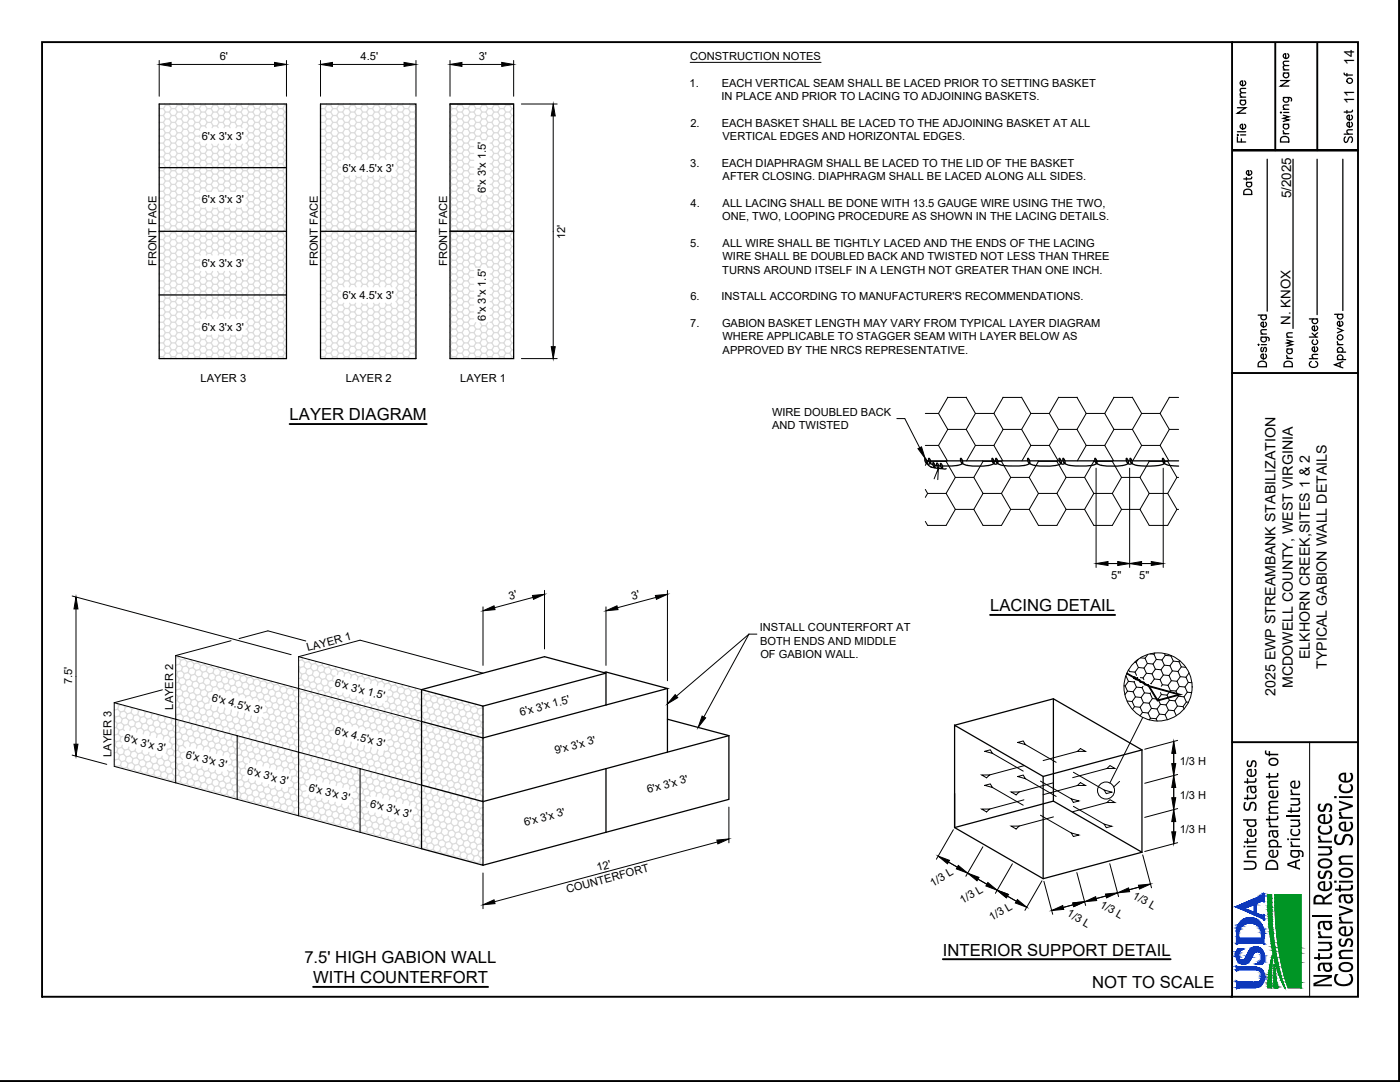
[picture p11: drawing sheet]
<svg xmlns="http://www.w3.org/2000/svg" width="279mm" height="216mm" viewBox="0 0 279 216" stroke-linecap="round" stroke-linejoin="round" font-family="sans-serif">
<defs><g id="words">
<g font-size="6.2">
<text x="265.8" y="197.2" transform="rotate(-90 265.8 197.2)">Natural Resources</text>
<text x="270" y="197" transform="rotate(-90 270 197)">Conservation Service</text>
</g>
<g font-size="4.9">
<text x="271.3" y="29.6" transform="rotate(-90 271.3 29.6)">Sheet of</text>
<text x="251.2" y="40.2" transform="rotate(-90 251.2 40.2)">Date</text>
<text x="259.3" y="74.4" transform="rotate(-90 259.3 74.4)">Drawn</text>
</g>
<text font-size="4.4" x="249.8" y="29.6" transform="rotate(-90 249.8 29.6)">File Name</text>
<g font-size="4.2">
<text x="250.7" y="173.9" transform="rotate(-90 250.7 173.9)">United States</text>
<text x="255.1" y="173.9" transform="rotate(-90 255.1 173.9)">Department of</text>
<text x="259.5" y="173.6" transform="rotate(-90 259.5 173.6)">Agriculture</text>
</g>
<g font-size="3.3">
<text x="57.8" y="83.9">LAYER DIAGRAM</text>
<text x="197.6" y="122">LACING DETAIL</text>
<text x="188.2" y="190.7">INTERIOR SUPPORT DETAIL</text>
<text x="60.7" y="192.2">7.5' HIGH GABION WALL</text>
<text x="62.5" y="196.2">WITH COUNTERFORT</text>
<text x="218" y="197.1">NOT TO SCALE</text>
</g>
<g font-size="2.8">
<text x="270.3" y="12.9" transform="rotate(-90 270.3 12.9)">14</text>
<text x="270.3" y="20.8" transform="rotate(-90 270.3 20.8)">11</text>
<text x="261.4" y="131.5" transform="rotate(-90 261.4 131.5)">ELKHORN CREEK,SITES 1 &amp; 2</text>
<text x="258" y="137.3" transform="rotate(-90 258 137.3)">MCDOWELL COUNTY, WEST VIRGINIA</text>
<text x="264.8" y="133.5" transform="rotate(-90 264.8 133.5)">TYPICAL GABION WALL DETAILS</text>
<text x="254.6" y="138.9" transform="rotate(-90 254.6 138.9)">2025 EWP STREAMBANK STABILIZATION</text>
</g>
<g font-size="2.7">
<text x="257.7" y="39.6" transform="rotate(-90 257.7 39.6)">5/2025</text>
<text x="257.6" y="64.8" transform="rotate(-90 257.6 64.8)">N. KNOX</text>
</g>
<g font-size="2.2">
<text x="137.7" y="12">CONSTRUCTION NOTES</text>
<text x="43.9" y="12.1">6'</text>
<text x="72" y="12.1">4.5'</text>
<text x="95.5" y="12.1">3'</text>
<text x="137.6" y="17.3">1.</text>
<text x="144" y="17.3">EACH VERTICAL SEAM SHALL BE LACED PRIOR TO SETTING BASKET</text>
<text x="144" y="20">IN PLACE AND PRIOR TO LACING TO ADJOINING BASKETS.</text>
<text x="40.3" y="27.9">6'x 3'x 3'</text>
<text x="137.8" y="25.3">2.</text>
<text x="144" y="25.3">EACH BASKET SHALL BE LACED TO THE ADJOINING BASKET AT ALL</text>
<text x="144.2" y="28">VERTICAL EDGES AND HORIZONTAL EDGES.</text>
<text x="68.4" y="34.2">6'x 4.5'x 3'</text>
<text x="137.8" y="33.3">3.</text>
<text x="144" y="33.3">EACH DIAPHRAGM SHALL BE LACED TO THE LID OF THE BASKET</text>
<text x="144.2" y="36">AFTER CLOSING. DIAPHRAGM SHALL BE LACED ALONG ALL SIDES.</text>
<text x="40.3" y="40.6">6'x 3'x 3'</text>
<text x="96.9" y="38.6" transform="rotate(-90 96.9 38.6)">6'x 3'x 1.5'</text>
<text x="137.8" y="41.3">4.</text>
<text x="144.2" y="41.3">ALL LACING SHALL BE DONE WITH 13.5 GAUGE WIRE USING THE TWO,</text>
<text x="112.8" y="47.7" transform="rotate(-90 112.8 47.7)">12'</text>
<text x="144.1" y="44">ONE, TWO, LOOPING PROCEDURE AS SHOWN IN THE LACING DETAILS.</text>
<text x="31.2" y="53.1" transform="rotate(-90 31.2 53.1)">FRONT FACE</text>
<text x="40.3" y="53.3">6'x 3'x 3'</text>
<text x="63.4" y="53.1" transform="rotate(-90 63.4 53.1)">FRONT FACE</text>
<text x="89.3" y="53.1" transform="rotate(-90 89.3 53.1)">FRONT FACE</text>
<text x="137.8" y="49.3">5.</text>
<text x="144.2" y="52">WIRE SHALL BE DOUBLED BACK AND TWISTED NOT LESS THAN THREE</text>
<text x="144.2" y="49.3">ALL WIRE SHALL BE TIGHTLY LACED AND THE ENDS OF THE LACING</text>
<text x="68.4" y="59.6">6'x 4.5'x 3'</text>
<text x="137.8" y="59.9">6.</text>
<text x="144" y="59.9">INSTALL ACCORDING TO MANUFACTURER'S RECOMMENDATIONS.</text>
<text x="144.2" y="54.6">TURNS AROUND ITSELF IN A LENGTH NOT GREATER THAN ONE INCH.</text>
<text x="40.3" y="66">6'x 3'x 3'</text>
<text x="96.9" y="64" transform="rotate(-90 96.9 64)">6'x 3'x 1.5'</text>
<text x="137.8" y="65.3">7.</text>
<text x="144.1" y="65.3">GABION BASKET LENGTH MAY VARY FROM TYPICAL LAYER DIAGRAM</text>
<text x="144.2" y="67.9">WHERE APPLICABLE TO STAGGER SEAM WITH LAYER BELOW AS</text>
<text x="144.2" y="70.6">APPROVED BY THE NRCS REPRESENTATIVE.</text>
<text x="40" y="76.2">LAYER 3</text>
<text x="69" y="76.2">LAYER 2</text>
<text x="91.9" y="76.2">LAYER 1</text>
<text x="154.1" y="83">WIRE DOUBLED BACK</text>
<text x="154.1" y="85.7">AND TWISTED</text>
<text x="101.7" y="119.6" transform="rotate(-15 101.7 119.6)">3'</text>
<text x="126.3" y="119.6" transform="rotate(-15 126.3 119.6)">3'</text>
<text x="221.8" y="115.5">5&quot;</text>
<text x="227.4" y="115.5">5&quot;</text>
<text x="151.6" y="126">INSTALL COUNTERFORT AT</text>
<text x="61.4" y="130" transform="rotate(-15 61.4 130)">LAYER 1</text>
<text x="151.7" y="128.7">BOTH ENDS AND MIDDLE</text>
<text x="151.7" y="131.3">OF GABION WALL.</text>
<text x="14.4" y="136.6" transform="rotate(-90 14.4 136.6)">7.5'</text>
<text x="66.7" y="136.9" transform="rotate(15 66.7 136.9)">6'x 3'x 1.5'</text>
<text x="34.5" y="141.6" transform="rotate(-90 34.5 141.6)">LAYER 2</text>
<text x="42.2" y="139.9" transform="rotate(15 42.2 139.9)">6'x 4.5'x 3'</text>
<text x="103.9" y="142.9" transform="rotate(-15 103.9 142.9)">6'x 3'x 1.5'</text>
<text x="24.7" y="147.9" transform="rotate(15 24.7 147.9)">6'x 3'x 3'</text>
<text x="66.7" y="146.5" transform="rotate(15 66.7 146.5)">6'x 4.5'x 3'</text>
<text x="22.2" y="151" transform="rotate(-90 22.2 151)">LAYER 3</text>
<text x="36.9" y="151.2" transform="rotate(15 36.9 151.2)">6'x 3'x 3'</text>
<text x="49.2" y="154.5" transform="rotate(15 49.2 154.5)">6'x 3'x 3'</text>
<text x="110.9" y="150.5" transform="rotate(-15 110.9 150.5)">9'x 3'x 3'</text>
<text x="235.4" y="152.7">1/3 H</text>
<text x="61.5" y="157.7" transform="rotate(15 61.5 157.7)">6'x 3'x 3'</text>
<text x="73.7" y="161" transform="rotate(15 73.7 161)">6'x 3'x 3'</text>
<text x="129.3" y="158.3" transform="rotate(-15 129.3 158.3)">6'x 3'x 3'</text>
<text x="235.4" y="159.5">1/3 H</text>
<text x="104.8" y="164.8" transform="rotate(-15 104.8 164.8)">6'x 3'x 3'</text>
<text x="235.4" y="166.3">1/3 H</text>
<text x="119.3" y="173.8" transform="rotate(-15 119.3 173.8)">12'</text>
<text x="113.2" y="178.2" transform="rotate(-15 113.2 178.2)">COUNTERFORT</text>
<text x="186.2" y="176.9" transform="rotate(-30 186.2 176.9)">1/3 L</text>
<text x="225.9" y="179.1" transform="rotate(30 225.9 179.1)">1/3 L</text>
<text x="192.1" y="180.3" transform="rotate(-30 192.1 180.3)">1/3 L</text>
<text x="198" y="183.7" transform="rotate(-30 198 183.7)">1/3 L</text>
<text x="212.8" y="182.7" transform="rotate(30 212.8 182.7)">1/3 L</text>
<text x="219.3" y="180.9" transform="rotate(30 219.3 180.9)">1/3 L</text>
</g>
</g></defs>
<!-- layer: J-DIM -->
<path d="M137.7 12.4h26.2M179 83.5h1.6M149.5 126.5h1.6" fill="none" stroke="#000" stroke-width=".2"/>
<!-- layer: ewp gabion hatch -->
<g fill="none" stroke="#dcdcdc" stroke-width=".25">
<path d="M31.8 39.5h.1M31.8 38.1v.1M31.8 35.3v.1M31.8 36.7v.1M31.8 34v.1M31.8 32.6v.1M31.8 31.2v.1M31.8 29.8v.1M31.8 28.5v.1M31.8 27.1v.1M31.8 25.7v.1M31.8 24.3v.1"/>
<path d="M31.8 23v.1M31.8 21.6v.1M31.8 21.7h.8M31.8 23.1h.8M31.8 24.4h.8M31.8 25.8h.8M31.8 27.2h.8M31.8 28.6h.8M31.8 29.9h.8M31.8 31.3h.8M31.8 32.7h.8M31.8 34.1h.8"/>
<path d="M31.8 35.4h.8M31.8 36.8h.8M31.8 38.2h.8M31.8 39.5h.8M31.8 21.7v.1M31.8 23.1h.1M31.8 24.4v.1M31.8 25.8v.1M31.8 27.2v.1M31.8 28.6h.1M31.8 29.9v.1M31.8 31.3v.1"/>
<path d="M31.8 32.7v.1M31.8 34.1h.1M31.8 35.4v.1M31.8 36.8v.1M31.8 38.2v.1M31.8 39.5v.1M32.6 39.5l.4 .7M32.6 38.2l.4 .7M32.6 36.8l.4 .7M32.6 35.4l.4 .7M32.6 34.1l.4 .6M32.6 32.7l.4 .7"/>
<path d="M32.6 31.3l.4 .7M32.6 29.9l.4 .7M32.6 28.6l.4 .6M32.6 27.2l.4 .7M32.6 25.8l.4 .7M32.6 24.4l.4 .7M32.6 23.1l.4 .6M32.6 21.7l.4 .7M32.9 20.8l.1 .2M33 33.4l-.4 .7M33 21h.8M33 22.4h.8"/>
<path d="M33 23.7h.8M33 25.1h.8M33 26.5h.8M33 27.9h.8M33 29.2h.8M33 30.6h.8M33 32h.8M33 33.4h.8M33 34.7h.8M33 36.1h.8M33 37.5h.8M33 38.9h.8"/>
<path d="M33 21l-.4 .7M33 22.4l-.4 .7M33 23.7l-.4 .7M33 25.1l-.4 .7M33 26.5l-.4 .7M33 27.9l-.4 .7M33 29.2l-.4 .7M33 30.6l-.4 .7M33 32l-.4 .7M33 34.7l-.4 .7M33 36.1l-.4 .7M33 37.5l-.4 .7"/>
<path d="M33 38.9l-.4 .6M33.8 38.9l.4 .6M33.8 37.5l.4 .7M33.8 36.1l.4 .7M33.8 34.7l.4 .7M33.8 33.4l.4 .7M33.8 32l.4 .7M33.8 30.6l.4 .7M33.8 29.2l.4 .7M33.8 27.9l.4 .7M33.8 26.5l.4 .7M33.8 25.1l.4 .7"/>
<path d="M33.8 23.7l.4 .7M33.8 22.4l.4 .7M33.8 21l.4 .7M33.9 20.8l-.1 .2M34.2 21.7h.8M34.2 23.1h.8M34.2 24.4h.8M34.2 25.8h.8M34.2 27.2h.8M34.2 28.6h.8M34.2 29.9h.8M34.2 31.3h.8"/>
<path d="M34.2 32.7h.8M34.2 34.1h.8M34.2 35.4h.8M34.2 36.8h.8M34.2 38.2h.8M34.2 39.5h.8M34.2 21.7l-.4 .7M34.2 23.1l-.4 .6M34.2 24.4l-.4 .7M34.2 25.8l-.4 .7M34.2 27.2l-.4 .7M34.2 28.6l-.4 .6"/>
<path d="M34.2 29.9l-.4 .7M34.2 31.3l-.4 .7M34.2 32.7l-.4 .7M34.2 34.1l-.4 .6M34.2 35.4l-.4 .7M34.2 36.8l-.4 .7M34.2 38.2l-.4 .7M34.2 39.5l-.4 .7M35 39.5l.4 .7M35 38.2l.4 .7M35 36.8l.4 .7M35 35.4l.4 .7"/>
<path d="M35 34.1l.4 .6M35 32.7l.4 .7M35 31.3l.4 .7M35 29.9l.4 .7M35 28.6l.4 .6M35 27.2l.4 .7M35 25.8l.4 .7M35 24.4l.4 .7M35 23.1l.4 .6M35 21.7l.4 .7M35.3 20.8l.1 .2M35.4 21h.8"/>
<path d="M35.4 22.4h.8M35.4 23.7h.8M35.4 25.1h.8M35.4 26.5h.8M35.4 27.9h.8M35.4 29.2h.8M35.4 30.6h.8M35.4 32h.8M35.4 33.4h.8M35.4 34.7h.8M35.4 36.1h.8M35.4 37.5h.8"/>
<path d="M35.4 38.9h.8M35.4 21l-.4 .7M35.4 22.4l-.4 .7M35.4 23.7l-.4 .7M35.4 25.1l-.4 .7M35.4 26.5l-.4 .7M35.4 27.9l-.4 .7M35.4 29.2l-.4 .7M35.4 30.6l-.4 .7M35.4 32l-.4 .7M35.4 33.4l-.4 .7M35.4 34.7l-.4 .7"/>
<path d="M35.4 36.1l-.4 .7M35.4 37.5l-.4 .7M35.4 38.9l-.4 .6M36.2 38.9l.4 .6M36.2 37.5l.4 .7M36.2 36.1l.4 .7M36.2 34.7l.4 .7M36.2 33.4l.4 .7M36.2 32l.4 .7M36.2 30.6l.4 .7M36.2 29.2l.4 .7M36.2 27.9l.4 .7"/>
<path d="M36.2 26.5l.4 .7M36.2 25.1l.4 .7M36.2 23.7l.4 .7M36.2 22.4l.4 .7M36.2 21l.4 .7M36.3 20.8l-.1 .2M36.6 21.7h.8M36.6 23.1h.8M36.6 24.4h.8M36.6 25.8h.8M36.6 27.2h.8M36.6 28.6h.8"/>
<path d="M36.6 29.9h.8M36.6 31.3h.8M36.6 32.7h.8M36.6 34.1h.8M36.6 35.4h.8M36.6 36.8h.8M36.6 38.2h.8M36.6 39.5h.8M36.6 21.7l-.4 .7M36.6 23.1l-.4 .6M36.6 24.4l-.4 .7M36.6 25.8l-.4 .7"/>
<path d="M36.6 27.2l-.4 .7M36.6 28.6l-.4 .6M36.6 29.9l-.4 .7M36.6 31.3l-.4 .7M36.6 32.7l-.4 .7M36.6 34.1l-.4 .6M36.6 35.4l-.4 .7M36.6 36.8l-.4 .7M36.6 38.2l-.4 .7M36.6 39.5l-.4 .7M37.4 21.7l.4 .7M37.4 39.5l.4 .7"/>
<path d="M37.4 38.2l.4 .7M37.4 36.8l.4 .7M37.4 35.4l.4 .7M37.4 34.1l.4 .6M37.4 32.7l.4 .7M37.4 31.3l.4 .7M37.4 29.9l.4 .7M37.4 28.6l.4 .6M37.4 27.2l.4 .7M37.4 25.8l.4 .7M37.4 24.4l.4 .7M37.4 23.1l.4 .6"/>
<path d="M37.6 20.8l.2 .2M37.8 21h.8M37.8 22.4h.8M37.8 23.7h.8M37.8 25.1h.8M37.8 26.5h.8M37.8 27.9h.8M37.8 29.2h.8M37.8 30.6h.8M37.8 32h.8M37.8 33.4h.8M37.8 34.7h.8"/>
<path d="M37.8 36.1h.8M37.8 37.5h.8M37.8 38.9h.8M37.8 21l-.4 .7M37.8 22.4l-.4 .7M37.8 23.7l-.4 .7M37.8 25.1l-.4 .7M37.8 26.5l-.4 .7M37.8 27.9l-.4 .7M37.8 29.2l-.4 .7M37.8 30.6l-.4 .7M37.8 32l-.4 .7"/>
<path d="M37.8 33.4l-.4 .7M37.8 34.7l-.4 .7M37.8 36.1l-.4 .7M37.8 37.5l-.4 .7M37.8 38.9l-.4 .6M38.6 23.7l.4 .7M38.6 22.4l.4 .7M38.6 38.9l.4 .6M38.6 37.5l.4 .7M38.6 36.1l.4 .7M38.6 34.7l.4 .7M38.6 33.4l.4 .7"/>
<path d="M38.6 32l.4 .7M38.6 30.6l.4 .7M38.6 29.2l.4 .7M38.6 27.9l.4 .7M38.6 26.5l.4 .7M38.6 25.1l.4 .7M38.6 21l.4 .7M38.7 20.8l-.1 .2M39 21.7h.8M39 23.1h.8M39 24.4h.8M39 25.8h.8"/>
<path d="M39 27.2h.8M39 28.6h.8M39 29.9h.8M39 31.3h.8M39 32.7h.8M39 34.1h.8M39 35.4h.8M39 36.8h.8M39 38.2h.8M39 39.5h.8M39 21.7l-.4 .7M39 23.1l-.4 .6"/>
<path d="M39 24.4l-.4 .7M39 25.8l-.4 .7M39 27.2l-.4 .7M39 28.6l-.4 .6M39 29.9l-.4 .7M39 31.3l-.4 .7M39 32.7l-.4 .7M39 34.1l-.4 .6M39 35.4l-.4 .7M39 36.8l-.4 .7M39 38.2l-.4 .7M39 39.5l-.4 .7"/>
<path d="M39.8 39.5l.1 .3M39.8 38.2l.1 .2M39.8 36.8l.4 .7M39.8 35.4l.4 .7M39.8 34.1l.4 .6M39.8 32.7l.4 .7M39.8 31.3l.4 .7M39.8 29.9l.4 .7M39.8 28.6l.4 .6M39.8 27.2l.1 .2M39.8 25.8l.1 .2M39.8 24.4l.4 .7"/>
<path d="M39.8 23.1l.4 .6M39.8 21.7l.4 .7M39.9 25.6l-.1 .2M39.9 27l-.1 .2M39.9 28.4l-.1 .2M39.9 39.4l-.1 .1M40 20.8l.2 .2M40.2 33.4l-.4 .7M40.2 21h.7M40.2 22.4h.7M40.2 23.7h.7M40.2 25.1h.7"/>
<path d="M40.2 29.2h.7M40.2 30.6h.7M40.2 32h.7M40.2 33.4h.7M40.2 34.7h.7M40.2 36.1h.7M40.2 37.5h.7M40.2 21l-.4 .7M40.2 22.4l-.4 .7M40.2 23.7l-.4 .7M40.2 25.1l-.3 .4M40.2 29.2l-.4 .7"/>
<path d="M40.2 30.6l-.4 .7M40.2 32l-.4 .7M40.2 34.7l-.4 .7M40.2 36.1l-.4 .7M40.2 37.5l-.4 .7M40.9 23.7l.4 .7M40.9 22.4l.4 .7M40.9 37.5l.4 .7M40.9 36.1l.4 .7M40.9 34.7l.4 .7M40.9 33.4l.4 .7M40.9 32l.4 .7"/>
<path d="M40.9 30.6l.4 .7M40.9 29.2l.4 .7M40.9 25.1l.3 .4M40.9 21l.4 .7M41.1 20.8l-.2 .2M41.2 28.8l-.3 .4M41.3 21.7h.8M41.3 23.1h.8M41.3 24.4h.8M41.3 29.9h.8M41.3 31.3h.8M41.3 32.7h.8"/>
<path d="M41.3 34.1h.8M41.3 35.4h.8M41.3 36.8h.8M41.3 38.2h.8M41.3 21.7l-.4 .7M41.3 23.1l-.4 .6M41.3 24.4l-.4 .7M41.3 29.9l-.4 .7M41.3 31.3l-.4 .7M41.3 32.7l-.4 .7M41.3 34.1l-.4 .6M41.3 35.4l-.4 .7"/>
<path d="M41.3 36.8l-.4 .7M41.3 38.2h.1M42.1 21.7l.4 .7M42.1 38.2h.1M42.1 36.8l.4 .7M42.1 35.4l.4 .7M42.1 34.1l.4 .6M42.1 32.7l.4 .7M42.1 31.3l.4 .7M42.1 29.9l.4 .7M42.1 24.4l.4 .7M42.1 23.1l.4 .6"/>
<path d="M42.2 28.8l.3 .4M42.4 20.8l.1 .2M42.5 33.4l-.4 .7M42.5 21h.8M42.5 22.4h.8M42.5 23.7h.8M42.5 25.1h.8M42.5 29.2h.8M42.5 30.6h.8M42.5 32h.8M42.5 33.4h.8M42.5 34.7h.8"/>
<path d="M42.5 36.1h.8M42.5 37.5h.8M42.5 21l-.4 .7M42.5 22.4l-.4 .7M42.5 23.7l-.4 .7M42.5 25.1l-.2 .4M42.5 29.2l-.4 .7M42.5 30.6l-.4 .7M42.5 32l-.4 .7M42.5 34.7l-.4 .7M42.5 36.1l-.4 .7M42.5 37.5l-.4 .7"/>
<path d="M43.3 23.7l.4 .7M43.3 22.4l.4 .7M43.3 37.5l.4 .7M43.3 36.1l.4 .7M43.3 34.7l.4 .7M43.3 33.4l.4 .7M43.3 32l.4 .7M43.3 30.6l.4 .7M43.3 29.2l.4 .7M43.3 25.1l.2 .4M43.3 21l.4 .7M43.5 20.8l-.2 .2"/>
<path d="M43.6 28.8l-.3 .4M43.7 21.7h.8M43.7 23.1h.8M43.7 24.4h.8M43.7 29.9h.8M43.7 31.3h.8M43.7 32.7h.8M43.7 34.1h.8M43.7 35.4h.8M43.7 36.8h.8M43.7 38.2h.8M43.7 21.7l-.4 .7"/>
<path d="M43.7 23.1l-.4 .6M43.7 24.4l-.4 .7M43.7 29.9l-.4 .7M43.7 31.3l-.4 .7M43.7 32.7l-.4 .7M43.7 34.1l-.4 .6M43.7 35.4l-.4 .7M43.7 36.8l-.4 .7M43.7 38.2h.1M44.5 38.2h.1M44.5 36.8l.4 .7M44.5 35.4l.4 .7"/>
<path d="M44.5 34.1l.4 .6M44.5 32.7l.4 .7M44.5 31.3l.4 .7M44.5 29.9l.4 .7M44.5 24.4l.4 .7M44.5 23.1l.4 .6M44.5 21.7l.4 .7M44.6 28.8l.3 .4M44.8 20.8l.1 .2M44.9 21h.8M44.9 22.4h.8M44.9 23.7h.8"/>
<path d="M44.9 25.1h.8M44.9 29.2h.8M44.9 30.6h.8M44.9 32h.8M44.9 33.4h.8M44.9 34.7h.8M44.9 36.1h.8M44.9 37.5h.8M44.9 21l-.4 .7M44.9 22.4l-.4 .7M44.9 23.7l-.4 .7M44.9 25.1l-.2 .4"/>
<path d="M44.9 29.2l-.4 .7M44.9 30.6l-.4 .7M44.9 32l-.4 .7M44.9 33.4l-.4 .7M44.9 34.7l-.4 .7M44.9 36.1l-.4 .7M44.9 37.5l-.4 .7M45.7 37.5l.4 .7M45.7 36.1l.4 .7M45.7 34.7l.4 .7M45.7 33.4l.4 .7M45.7 32l.4 .7"/>
<path d="M45.7 30.6l.4 .7M45.7 29.2l.4 .7M45.7 25.1l.2 .4M45.7 23.7l.4 .7M45.7 22.4l.4 .7M45.7 21l.4 .7M45.8 20.8l-.1 .2M46 28.8l-.3 .4M46.1 21.7h.8M46.1 23.1h.8M46.1 24.4h.8M46.1 29.9h.8"/>
<path d="M46.1 31.3h.8M46.1 32.7h.8M46.1 34.1h.8M46.1 35.4h.8M46.1 36.8h.8M46.1 38.2h.8M46.1 21.7l-.4 .7M46.1 23.1l-.4 .6M46.1 24.4l-.4 .7M46.1 29.9l-.4 .7M46.1 31.3l-.4 .7M46.1 32.7l-.4 .7"/>
<path d="M46.1 34.1l-.4 .6M46.1 35.4l-.4 .7M46.1 36.8l-.4 .7M46.1 38.2h.1M46.9 23.1l.4 .6M46.9 38.2h.1M46.9 36.8l.4 .7M46.9 35.4l.4 .7M46.9 34.1l.4 .6M46.9 32.7l.4 .7M46.9 31.3l.4 .7M46.9 29.9l.4 .7"/>
<path d="M46.9 24.4l.4 .7M46.9 21.7l.4 .7M47 28.8l.3 .4M47.2 20.8l.1 .2M47.3 21h.8M47.3 22.4h.8M47.3 23.7h.8M47.3 25.1h.8M47.3 29.2h.8M47.3 30.6h.8M47.3 32h.8M47.3 33.4h.8"/>
<path d="M47.3 34.7h.8M47.3 36.1h.8M47.3 37.5h.8M47.3 21l-.4 .7M47.3 22.4l-.4 .7M47.3 23.7l-.4 .7M47.3 25.1l-.2 .4M47.3 29.2l-.4 .7M47.3 30.6l-.4 .7M47.3 32l-.4 .7M47.3 33.4l-.4 .7M47.3 34.7l-.4 .7"/>
<path d="M47.3 36.1l-.4 .7M47.3 37.5l-.4 .7M48.1 33.4l.4 .7M48.1 25.1l.2 .4M48.1 37.5l.4 .7M48.1 36.1l.4 .7M48.1 34.7l.4 .7M48.1 32l.4 .7M48.1 30.6l.4 .7M48.1 29.2l.4 .7M48.1 23.7l.4 .7M48.1 22.4l.4 .7"/>
<path d="M48.1 21l.4 .7M48.2 20.8l-.1 .2M48.4 28.8l-.3 .4M48.5 21.7h.8M48.5 23.1h.8M48.5 24.4h.8M48.5 29.9h.8M48.5 31.3h.8M48.5 32.7h.8M48.5 34.1h.8M48.5 35.4h.8M48.5 36.8h.8"/>
<path d="M48.5 38.2h.8M48.5 21.7l-.4 .7M48.5 23.1l-.4 .6M48.5 24.4l-.4 .7M48.5 29.9l-.4 .7M48.5 31.3l-.4 .7M48.5 32.7l-.4 .7M48.5 34.1l-.4 .6M48.5 35.4l-.4 .7M48.5 36.8l-.4 .7M48.5 38.2h.1M49.1 25.8h.2"/>
<path d="M49.1 27.2h.2M49.1 28.6h.2M49.1 39.5h.2M49.3 21.7l.4 .7M49.3 39.5l.4 .7M49.3 38.2l.4 .7M49.3 36.8l.4 .7M49.3 35.4l.4 .7M49.3 34.1l.4 .6M49.3 32.7l.4 .7M49.3 31.3l.4 .7M49.3 29.9l.4 .7"/>
<path d="M49.3 28.6l.4 .6M49.3 27.2l.4 .7M49.3 25.8l.4 .7M49.3 24.4l.4 .7M49.3 23.1l.4 .6M49.5 20.8l.2 .2M49.7 21h.8M49.7 22.4h.8M49.7 23.7h.8M49.7 25.1h.8M49.7 26.5h.8M49.7 27.9h.8"/>
<path d="M49.7 29.2h.8M49.7 30.6h.8M49.7 32h.8M49.7 33.4h.8M49.7 34.7h.8M49.7 36.1h.8M49.7 37.5h.8M49.7 38.9h.8M49.7 21l-.4 .7M49.7 22.4l-.4 .7M49.7 23.7l-.4 .7M49.7 25.1l-.4 .7"/>
<path d="M49.7 26.5l-.4 .7M49.7 27.9l-.4 .7M49.7 29.2l-.4 .7M49.7 30.6l-.4 .7M49.7 32l-.4 .7M49.7 33.4l-.4 .7M49.7 34.7l-.4 .7M49.7 36.1l-.4 .7M49.7 37.5l-.4 .7M49.7 38.9l-.4 .6M50.5 25.1l.4 .7M50.5 23.7l.4 .7"/>
<path d="M50.5 38.9l.4 .6M50.5 37.5l.4 .7M50.5 36.1l.4 .7M50.5 34.7l.4 .7M50.5 33.4l.4 .7M50.5 32l.4 .7M50.5 30.6l.4 .7M50.5 29.2l.4 .7M50.5 27.9l.4 .7M50.5 26.5l.4 .7M50.5 22.4l.4 .7M50.5 21l.4 .7"/>
<path d="M50.6 20.8l-.1 .2M50.9 21.7h.8M50.9 23.1h.8M50.9 24.4h.8M50.9 25.8h.8M50.9 27.2h.8M50.9 28.6h.8M50.9 29.9h.8M50.9 31.3h.8M50.9 32.7h.8M50.9 34.1h.8M50.9 35.4h.8"/>
<path d="M50.9 36.8h.8M50.9 38.2h.8M50.9 39.5h.8M50.9 21.7l-.4 .7M50.9 23.1l-.4 .6M50.9 24.4l-.4 .7M50.9 25.8l-.4 .7M50.9 27.2l-.4 .7M50.9 28.6l-.4 .6M50.9 29.9l-.4 .7M50.9 31.3l-.4 .7M50.9 32.7l-.4 .7"/>
<path d="M50.9 34.1l-.4 .6M50.9 35.4l-.4 .7M50.9 36.8l-.4 .7M50.9 38.2l-.4 .7M50.9 39.5l-.4 .7M51.7 23.1l.4 .6M51.7 39.5l.4 .7M51.7 38.2l.4 .7M51.7 36.8l.4 .7M51.7 35.4l.4 .7M51.7 34.1l.4 .6M51.7 32.7l.4 .7"/>
<path d="M51.7 31.3l.4 .7M51.7 29.9l.4 .7M51.7 28.6l.4 .6M51.7 27.2l.4 .7M51.7 25.8l.4 .7M51.7 24.4l.4 .7M51.7 21.7l.4 .7M51.9 20.8l.2 .2M52.1 21h.8M52.1 22.4h.8M52.1 23.7h.8M52.1 25.1h.8"/>
<path d="M52.1 26.5h.8M52.1 27.9h.8M52.1 29.2h.8M52.1 30.6h.8M52.1 32h.8M52.1 33.4h.8M52.1 34.7h.8M52.1 36.1h.8M52.1 37.5h.8M52.1 38.9h.8M52.1 21l-.4 .7M52.1 22.4l-.4 .7"/>
<path d="M52.1 23.7l-.4 .7M52.1 25.1l-.4 .7M52.1 26.5l-.4 .7M52.1 27.9l-.4 .7M52.1 29.2l-.4 .7M52.1 30.6l-.4 .7M52.1 32l-.4 .7M52.1 33.4l-.4 .7M52.1 34.7l-.4 .7M52.1 36.1l-.4 .7M52.1 37.5l-.4 .7M52.1 38.9l-.4 .6"/>
<path d="M52.9 25.1l.4 .7M52.9 23.7l.4 .7M52.9 38.9l.4 .6M52.9 37.5l.4 .7M52.9 36.1l.4 .7M52.9 34.7l.4 .7M52.9 33.4l.4 .7M52.9 32l.4 .7M52.9 30.6l.4 .7M52.9 29.2l.4 .7M52.9 27.9l.4 .7M52.9 26.5l.4 .7"/>
<path d="M52.9 22.4l.4 .7M52.9 21l.4 .7M53 20.8l-.1 .2M53.3 21.7h.7M53.3 23.1h.7M53.3 24.4h.7M53.3 25.8h.7M53.3 27.2h.7M53.3 28.6h.7M53.3 29.9h.7M53.3 31.3h.7M53.3 32.7h.7"/>
<path d="M53.3 34.1h.7M53.3 35.4h.7M53.3 36.8h.7M53.3 38.2h.7M53.3 39.5h.7M53.3 21.7l-.4 .7M53.3 23.1l-.4 .6M53.3 24.4l-.4 .7M53.3 25.8l-.4 .7M53.3 27.2l-.4 .7M53.3 28.6l-.4 .6M53.3 29.9l-.4 .7"/>
<path d="M53.3 31.3l-.4 .7M53.3 32.7l-.4 .7M53.3 34.1l-.4 .6M53.3 35.4l-.4 .7M53.3 36.8l-.4 .7M53.3 38.2l-.4 .7M53.3 39.5l-.4 .7M54 21.7l.4 .7M54 39.5l.4 .7M54 38.2l.4 .7M54 36.8l.4 .7M54 35.4l.4 .7"/>
<path d="M54 34.1l.4 .6M54 32.7l.4 .7M54 31.3l.4 .7M54 29.9l.4 .7M54 28.6l.4 .6M54 27.2l.4 .7M54 25.8l.4 .7M54 24.4l.4 .7M54 23.1l.4 .6M54.3 20.8l.1 .2M54.4 21h.8M54.4 22.4h.8"/>
<path d="M54.4 23.7h.8M54.4 25.1h.8M54.4 26.5h.8M54.4 27.9h.8M54.4 29.2h.8M54.4 30.6h.8M54.4 32h.8M54.4 33.4h.8M54.4 34.7h.8M54.4 36.1h.8M54.4 37.5h.8M54.4 38.9h.8"/>
<path d="M54.4 21l-.4 .7M54.4 22.4l-.4 .7M54.4 23.7l-.4 .7M54.4 25.1l-.4 .7M54.4 26.5l-.4 .7M54.4 27.9l-.4 .7M54.4 29.2l-.4 .7M54.4 30.6l-.4 .7M54.4 32l-.4 .7M54.4 33.4l-.4 .7M54.4 34.7l-.4 .7M54.4 36.1l-.4 .7"/>
<path d="M54.4 37.5l-.4 .7M54.4 38.9l-.4 .6M55.2 33.4l.4 .7M55.2 25.1l.4 .7M55.2 23.7l.4 .7M55.2 38.9l.4 .6M55.2 37.5l.4 .7M55.2 36.1l.4 .7M55.2 34.7l.4 .7M55.2 32l.4 .7M55.2 30.6l.4 .7M55.2 29.2l.4 .7"/>
<path d="M55.2 27.9l.4 .7M55.2 26.5l.4 .7M55.2 22.4l.4 .7M55.2 21l.4 .7M55.4 20.8l-.2 .2M55.6 21.7h.8M55.6 23.1h.8M55.6 24.4h.8M55.6 25.8h.8M55.6 27.2h.8M55.6 28.6h.8M55.6 29.9h.8"/>
<path d="M55.6 31.3h.8M55.6 32.7h.8M55.6 34.1h.8M55.6 35.4h.8M55.6 36.8h.8M55.6 38.2h.8M55.6 39.5h.8M55.6 21.7l-.4 .7M55.6 23.1l-.4 .6M55.6 24.4l-.4 .7M55.6 25.8l-.4 .7M55.6 27.2l-.4 .7"/>
<path d="M55.6 28.6l-.4 .6M55.6 29.9l-.4 .7M55.6 31.3l-.4 .7M55.6 32.7l-.4 .7M55.6 34.1l-.4 .6M55.6 35.4l-.4 .7M55.6 36.8l-.4 .7M55.6 38.2l-.4 .7M55.6 39.5l-.4 .7M56.4 39.5l.4 .7M56.4 38.2l.4 .7M56.4 36.8l.4 .7"/>
<path d="M56.4 35.4l.4 .7M56.4 34.1l.4 .6M56.4 32.7l.4 .7M56.4 31.3l.4 .7M56.4 29.9l.4 .7M56.4 28.6l.4 .6M56.4 27.2l.4 .7M56.4 25.8l.4 .7M56.4 24.4l.4 .7M56.4 23.1l.4 .6M56.4 21.7l.4 .7M56.7 20.8l.1 .2"/>
<path d="M56.8 21h.4M56.8 22.4h.4M56.8 23.7h.4M56.8 25.1h.4M56.8 26.5h.4M56.8 27.9h.4M56.8 29.2h.4M56.8 30.6h.4M56.8 32h.4M56.8 33.4h.4M56.8 34.7h.4M56.8 36.1h.4"/>
<path d="M56.8 37.5h.4M56.8 38.9h.4M56.8 21l-.4 .7M56.8 22.4l-.4 .7M56.8 23.7l-.4 .7M56.8 25.1l-.4 .7M56.8 26.5l-.4 .7M56.8 27.9l-.4 .7M56.8 29.2l-.4 .7M56.8 30.6l-.4 .7M56.8 32l-.4 .7M56.8 33.4l-.4 .7"/>
<path d="M56.8 34.7l-.4 .7M56.8 36.1l-.4 .7M56.8 37.5l-.4 .7M56.8 38.9l-.4 .6M64 39.4v.1M64 38.1v.1M64 36.7v.1M64 35.3v.1M64 33.9v.2M64 32.6v.1M64 31.2v.1M64 29.8v.1"/>
<path d="M64 28.4v.2M64 27.1v.1M64 25.7v.1M64 24.3v.1M64 22.9v.2M64 21.6v.1M64 21.7h.8M64 23.1h.8M64 24.4h.8M64 25.8h.8M64 27.2h.8M64 28.6h.8"/>
<path d="M64 29.9h.8M64 31.3h.8M64 32.7h.8M64 34.1h.8M64 35.4h.8M64 36.8h.8M64 38.2h.8M64 39.5h.8M64 21.7v.1M64 23.1v.1M64 24.4v.1M64 25.8v.1"/>
<path d="M64 27.2v.1M64 28.6v.1M64 29.9v.1M64 31.3v.1M64 32.7v.1M64 34.1v.1M64 35.4v.1M64 36.8v.1M64 38.2v.1M64 39.5v.2M64.8 39.5l.4 .7M64.8 38.2l.4 .7"/>
<path d="M64.8 36.8l.4 .7M64.8 35.4l.4 .7M64.8 34.1l.4 .6M64.8 32.7l.4 .7M64.8 31.3l.4 .7M64.8 29.9l.4 .7M64.8 28.6l.4 .6M64.8 27.2l.4 .7M64.8 25.8l.4 .7M64.8 24.4l.4 .7M64.8 23.1l.4 .6M64.8 21.7l.4 .7"/>
<path d="M65.1 20.8l.1 .2M65.2 21h.8M65.2 22.4h.8M65.2 23.7h.8M65.2 25.1h.8M65.2 26.5h.8M65.2 27.9h.8M65.2 29.2h.8M65.2 30.6h.8M65.2 32h.8M65.2 33.4h.8M65.2 34.7h.8"/>
<path d="M65.2 36.1h.8M65.2 37.5h.8M65.2 38.9h.8M65.2 21l-.4 .7M65.2 22.4l-.4 .7M65.2 23.7l-.4 .7M65.2 25.1l-.4 .7M65.2 26.5l-.4 .7M65.2 27.9l-.4 .7M65.2 29.2l-.4 .7M65.2 30.6l-.4 .7M65.2 32l-.4 .7"/>
<path d="M65.2 33.4l-.4 .7M65.2 34.7l-.4 .7M65.2 36.1l-.4 .7M65.2 37.5l-.4 .7M65.2 38.9l-.4 .6M66 38.9l.4 .6M66 37.5l.4 .7M66 36.1l.4 .7M66 34.7l.4 .7M66 33.4l.4 .7M66 32l.4 .7M66 30.6l.4 .7"/>
<path d="M66 29.2l.4 .7M66 27.9l.4 .7M66 26.5l.4 .7M66 25.1l.4 .7M66 23.7l.4 .7M66 22.4l.4 .7M66 21l.4 .7M66.2 20.8l-.2 .2M66.4 21.7h.8M66.4 23.1h.8M66.4 24.4h.8M66.4 25.8h.8"/>
<path d="M66.4 27.2h.8M66.4 28.6h.8M66.4 29.9h.8M66.4 31.3h.8M66.4 32.7h.8M66.4 34.1h.8M66.4 35.4h.8M66.4 36.8h.8M66.4 38.2h.8M66.4 39.5h.8M66.4 21.7l-.4 .7M66.4 23.1l-.4 .6"/>
<path d="M66.4 24.4l-.4 .7M66.4 25.8l-.4 .7M66.4 27.2l-.4 .7M66.4 28.6l-.4 .6M66.4 29.9l-.4 .7M66.4 31.3l-.4 .7M66.4 32.7l-.4 .7M66.4 34.1l-.4 .6M66.4 35.4l-.4 .7M66.4 36.8l-.4 .7M66.4 38.2l-.4 .7M66.4 39.5l-.4 .7"/>
<path d="M67.2 39.5l.4 .7M67.2 38.2l.4 .7M67.2 36.8l.4 .7M67.2 35.4l.4 .7M67.2 34.1l.4 .6M67.2 32.7l.4 .7M67.2 31.3l.4 .7M67.2 29.9l.4 .7M67.2 28.6l.4 .6M67.2 27.2l.4 .7M67.2 25.8l.4 .7M67.2 24.4l.4 .7"/>
<path d="M67.2 23.1l.4 .6M67.2 21.7l.4 .7M67.5 20.8l.1 .2M67.6 21h.8M67.6 22.4h.8M67.6 23.7h.8M67.6 25.1h.8M67.6 26.5h.8M67.6 27.9h.8M67.6 29.2h.8M67.6 30.6h.8M67.6 32h.4"/>
<path d="M67.6 33.4h.4M67.6 34.7h.4M67.6 36.1h.8M67.6 37.5h.8M67.6 38.9h.8M67.6 21l-.4 .7M67.6 22.4l-.4 .7M67.6 23.7l-.4 .7M67.6 25.1l-.4 .7M67.6 26.5l-.4 .7M67.6 27.9l-.4 .7M67.6 29.2l-.4 .7"/>
<path d="M67.6 30.6l-.4 .7M67.6 32l-.4 .7M67.6 33.4l-.4 .7M67.6 34.7l-.4 .7M67.6 36.1l-.4 .7M67.6 37.5l-.4 .7M67.6 38.9l-.4 .6M68.4 38.9l.4 .6M68.4 37.5l.4 .7M68.4 36.1l.4 .7M68.4 30.6l.4 .7M68.4 29.2l.4 .7"/>
<path d="M68.4 27.9l.4 .7M68.4 26.5l.4 .7M68.4 25.1l.4 .7M68.4 23.7l.4 .7M68.4 22.4l.4 .7M68.4 21l.4 .7M68.5 20.8l-.1 .2M68.6 35.1l.2 .3M68.8 21.7h.8M68.8 23.1h.8M68.8 24.4h.8M68.8 25.8h.8"/>
<path d="M68.8 27.2h.8M68.8 28.6h.8M68.8 29.9h.8M68.8 31.3h.8M68.8 35.4h.8M68.8 36.8h.8M68.8 38.2h.8M68.8 39.5h.8M68.8 21.7l-.4 .7M68.8 23.1l-.4 .6M68.8 24.4l-.4 .7M68.8 25.8l-.4 .7"/>
<path d="M68.8 27.2l-.4 .7M68.8 28.6l-.4 .6M68.8 29.9l-.4 .7M68.8 31.3l-.3 .5M68.8 35.4l-.4 .7M68.8 36.8l-.4 .7M68.8 38.2l-.4 .7M68.8 39.5l-.4 .7M69.6 39.5l.4 .7M69.6 38.2l.4 .7M69.6 36.8l.4 .7M69.6 35.4l.4 .7"/>
<path d="M69.6 31.3l.3 .5M69.6 29.9l.4 .7M69.6 28.6l.4 .6M69.6 27.2l.4 .7M69.6 25.8l.4 .7M69.6 24.4l.4 .7M69.6 23.1l.4 .6M69.6 21.7l.4 .7M69.8 35.1l-.2 .3M69.8 20.8l.2 .2M70 21h.8M70 22.4h.8"/>
<path d="M70 23.7h.8M70 25.1h.8M70 26.5h.8M70 27.9h.8M70 29.2h.8M70 30.6h.8M70 36.1h.8M70 37.5h.8M70 38.9h.8M70 21l-.4 .7M70 22.4l-.4 .7M70 23.7l-.4 .7"/>
<path d="M70 25.1l-.4 .7M70 26.5l-.4 .7M70 27.9l-.4 .7M70 29.2l-.4 .7M70 30.6l-.4 .7M70 36.1l-.4 .7M70 37.5l-.4 .7M70 38.9l-.4 .6M70.8 38.9l.4 .6M70.8 37.5l.4 .7M70.8 36.1l.4 .7M70.8 30.6l.4 .7"/>
<path d="M70.8 29.2l.4 .7M70.8 27.9l.4 .7M70.8 26.5l.4 .7M70.8 25.1l.4 .7M70.8 23.7l.4 .7M70.8 22.4l.4 .7M70.8 21l.4 .7M70.9 20.8l-.1 .2M71 35.1l.2 .3M71.2 21.7h.8M71.2 23.1h.8M71.2 24.4h.8"/>
<path d="M71.2 25.8h.8M71.2 27.2h.8M71.2 28.6h.8M71.2 29.9h.8M71.2 31.3h.8M71.2 35.4h.8M71.2 36.8h.8M71.2 38.2h.8M71.2 39.5h.8M71.2 21.7l-.4 .7M71.2 23.1l-.4 .6M71.2 24.4l-.4 .7"/>
<path d="M71.2 25.8l-.4 .7M71.2 27.2l-.4 .7M71.2 28.6l-.4 .6M71.2 29.9l-.4 .7M71.2 31.3l-.3 .5M71.2 35.4l-.4 .7M71.2 36.8l-.4 .7M71.2 38.2l-.4 .7M71.2 39.5l-.4 .7M72 39.5l.4 .7M72 38.2l.4 .7M72 36.8l.4 .7"/>
<path d="M72 35.4l.4 .7M72 31.3l.3 .5M72 29.9l.4 .7M72 28.6l.4 .6M72 27.2l.4 .7M72 25.8l.4 .7M72 24.4l.4 .7M72 23.1l.4 .6M72 21.7l.4 .7M72.2 35.1l-.2 .3M72.2 20.8l.2 .2M72.4 21h.8"/>
<path d="M72.4 22.4h.8M72.4 23.7h.8M72.4 25.1h.8M72.4 26.5h.8M72.4 27.9h.8M72.4 29.2h.8M72.4 30.6h.8M72.4 36.1h.8M72.4 37.5h.8M72.4 38.9h.8M72.4 21l-.4 .7M72.4 22.4l-.4 .7"/>
<path d="M72.4 23.7l-.4 .7M72.4 25.1l-.4 .7M72.4 26.5l-.4 .7M72.4 27.9l-.4 .7M72.4 29.2l-.4 .7M72.4 30.6l-.4 .7M72.4 36.1l-.4 .7M72.4 37.5l-.4 .7M72.4 38.9l-.4 .6M73.2 38.9l.4 .6M73.2 37.5l.4 .7M73.2 36.1l.4 .7"/>
<path d="M73.2 30.6l.4 .7M73.2 29.2l.4 .7M73.2 27.9l.4 .7M73.2 26.5l.4 .7M73.2 25.1l.4 .7M73.2 23.7l.4 .7M73.2 22.4l.4 .7M73.2 21l.4 .7M73.3 20.8l-.1 .2M73.4 35.1l.2 .3M73.6 21.7h.7M73.6 23.1h.7"/>
<path d="M73.6 24.4h.7M73.6 25.8h.7M73.6 27.2h.7M73.6 28.6h.7M73.6 29.9h.7M73.6 31.3h.7M73.6 35.4h.7M73.6 36.8h.7M73.6 38.2h.7M73.6 39.5h.7M73.6 21.7l-.4 .7M73.6 23.1l-.4 .6"/>
<path d="M73.6 24.4l-.4 .7M73.6 25.8l-.4 .7M73.6 27.2l-.4 .7M73.6 28.6l-.4 .6M73.6 29.9l-.4 .7M73.6 31.3l-.4 .5M73.6 35.4l-.4 .7M73.6 36.8l-.4 .7M73.6 38.2l-.4 .7M73.6 39.5l-.4 .7M74.3 39.5l.5 .7M74.3 38.2l.5 .7"/>
<path d="M74.3 36.8l.5 .7M74.3 35.4l.5 .7M74.3 31.3l.4 .5M74.3 29.9l.5 .7M74.3 28.6l.5 .6M74.3 27.2l.5 .7M74.3 25.8l.5 .7M74.3 24.4l.5 .7M74.3 23.1l.5 .6M74.3 21.7l.5 .7M74.5 35.1l-.2 .3M74.6 20.8l.2 .2"/>
<path d="M74.8 21h.7M74.8 22.4h.7M74.8 23.7h.7M74.8 25.1h.7M74.8 26.5h.7M74.8 27.9h.7M74.8 29.2h.7M74.8 30.6h.7M74.8 36.1h.7M74.8 37.5h.7M74.8 38.9h.7M74.8 21l-.5 .7"/>
<path d="M74.8 22.4l-.5 .7M74.8 23.7l-.5 .7M74.8 25.1l-.5 .7M74.8 26.5l-.5 .7M74.8 27.9l-.5 .7M74.8 29.2l-.5 .7M74.8 30.6l-.5 .7M74.8 36.1l-.5 .7M74.8 37.5l-.5 .7M74.8 38.9l-.5 .6M75.5 38.9l.4 .6M75.5 37.5l.4 .7"/>
<path d="M75.5 36.1l.4 .7M75.5 30.6l.4 .7M75.5 29.2l.4 .7M75.5 27.9l.4 .7M75.5 26.5l.4 .7M75.5 25.1l.4 .7M75.5 23.7l.4 .7M75.5 22.4l.4 .7M75.5 21l.4 .7M75.7 20.8l-.2 .2M75.7 35.1l.2 .3M75.9 21.7h.8"/>
<path d="M75.9 23.1h.8M75.9 24.4h.8M75.9 25.8h.8M75.9 27.2h.8M75.9 28.6h.8M75.9 29.9h.8M75.9 31.3h.8M75.9 35.4h.8M75.9 36.8h.8M75.9 38.2h.8M75.9 39.5h.8M75.9 21.7l-.4 .7"/>
<path d="M75.9 23.1l-.4 .6M75.9 24.4l-.4 .7M75.9 25.8l-.4 .7M75.9 27.2l-.4 .7M75.9 28.6l-.4 .6M75.9 29.9l-.4 .7M75.9 31.3l-.3 .5M75.9 35.4l-.4 .7M75.9 36.8l-.4 .7M75.9 38.2l-.4 .7M75.9 39.5l-.4 .7M76.7 39.5l.4 .7"/>
<path d="M76.7 38.2l.4 .7M76.7 36.8l.4 .7M76.7 35.4l.4 .7M76.7 31.3l.3 .5M76.7 29.9l.4 .7M76.7 28.6l.4 .6M76.7 27.2l.4 .7M76.7 25.8l.4 .7M76.7 24.4l.4 .7M76.7 23.1l.4 .6M76.7 21.7l.4 .7M76.9 35.1l-.2 .3"/>
<path d="M77 20.8l.1 .2M77.1 21h.8M77.1 22.4h.8M77.1 23.7h.8M77.1 25.1h.8M77.1 26.5h.8M77.1 27.9h.8M77.1 29.2h.8M77.1 30.6h.8M77.1 36.1h.8M77.1 37.5h.8M77.1 38.9h.8"/>
<path d="M77.1 21l-.4 .7M77.1 22.4l-.4 .7M77.1 23.7l-.4 .7M77.1 25.1l-.4 .7M77.1 26.5l-.4 .7M77.1 27.9l-.4 .7M77.1 29.2l-.4 .7M77.1 30.6l-.4 .7M77.1 36.1l-.4 .7M77.1 37.5l-.4 .7M77.1 38.9l-.4 .6M77.9 38.9l.4 .6"/>
<path d="M77.9 37.5l.4 .7M77.9 36.1l.4 .7M77.9 30.6l.4 .7M77.9 29.2l.4 .7M77.9 27.9l.4 .7M77.9 26.5l.4 .7M77.9 25.1l.4 .7M77.9 23.7l.4 .7M77.9 22.4l.4 .7M77.9 21l.4 .7M78.1 20.8l-.2 .2M78.1 35.1l.2 .3"/>
<path d="M78.3 21.7h.8M78.3 23.1h.8M78.3 24.4h.8M78.3 25.8h.8M78.3 27.2h.8M78.3 28.6h.8M78.3 29.9h.8M78.3 31.3h.8M78.3 35.4h.8M78.3 36.8h.8M78.3 38.2h.8M78.3 39.5h.8"/>
<path d="M78.3 21.7l-.4 .7M78.3 23.1l-.4 .6M78.3 24.4l-.4 .7M78.3 25.8l-.4 .7M78.3 27.2l-.4 .7M78.3 28.6l-.4 .6M78.3 29.9l-.4 .7M78.3 31.3l-.3 .5M78.3 35.4l-.4 .7M78.3 36.8l-.4 .7M78.3 38.2l-.4 .7M78.3 39.5l-.4 .7"/>
<path d="M79 32.7h.1M79 34.1h.1M79.1 39.5l.4 .7M79.1 38.2l.4 .7M79.1 36.8l.4 .7M79.1 35.4l.4 .7M79.1 34.1l.4 .6M79.1 32.7l.4 .7M79.1 31.3l.4 .7M79.1 29.9l.4 .7M79.1 28.6l.4 .6M79.1 27.2l.4 .7"/>
<path d="M79.1 25.8l.4 .7M79.1 24.4l.4 .7M79.1 23.1l.4 .6M79.1 21.7l.4 .7M79.4 20.8l.1 .2M79.5 21h.8M79.5 22.4h.8M79.5 23.7h.8M79.5 25.1h.8M79.5 26.5h.8M79.5 27.9h.8M79.5 29.2h.8"/>
<path d="M79.5 30.6h.8M79.5 32h.8M79.5 33.4h.8M79.5 34.7h.8M79.5 36.1h.8M79.5 37.5h.8M79.5 38.9h.8M79.5 21l-.4 .7M79.5 22.4l-.4 .7M79.5 23.7l-.4 .7M79.5 25.1l-.4 .7M79.5 26.5l-.4 .7"/>
<path d="M79.5 27.9l-.4 .7M79.5 29.2l-.4 .7M79.5 30.6l-.4 .7M79.5 32l-.4 .7M79.5 33.4l-.4 .7M79.5 34.7l-.4 .7M79.5 36.1l-.4 .7M79.5 37.5l-.4 .7M79.5 38.9l-.4 .6M80.3 38.9l.4 .6M80.3 37.5l.4 .7M80.3 36.1l.4 .7"/>
<path d="M80.3 34.7l.4 .7M80.3 33.4l.4 .7M80.3 32l.4 .7M80.3 30.6l.4 .7M80.3 29.2l.4 .7M80.3 27.9l.4 .7M80.3 26.5l.4 .7M80.3 25.1l.4 .7M80.3 23.7l.4 .7M80.3 22.4l.4 .7M80.3 21l.4 .7M80.4 20.8l-.1 .2"/>
<path d="M80.7 21.7h.8M80.7 23.1h.8M80.7 24.4h.8M80.7 25.8h.8M80.7 27.2h.8M80.7 28.6h.8M80.7 29.9h.8M80.7 31.3h.8M80.7 32.7h.8M80.7 34.1h.8M80.7 35.4h.8M80.7 36.8h.8"/>
<path d="M80.7 38.2h.8M80.7 39.5h.8M80.7 21.7l-.4 .7M80.7 23.1l-.4 .6M80.7 24.4l-.4 .7M80.7 25.8l-.4 .7M80.7 27.2l-.4 .7M80.7 28.6l-.4 .6M80.7 29.9l-.4 .7M80.7 31.3l-.4 .7M80.7 32.7l-.4 .7M80.7 34.1l-.4 .6"/>
<path d="M80.7 35.4l-.4 .7M80.7 36.8l-.4 .7M80.7 38.2l-.4 .7M80.7 39.5l-.4 .7M81.5 39.5l.4 .7M81.5 38.2l.4 .7M81.5 36.8l.4 .7M81.5 35.4l.4 .7M81.5 34.1l.4 .6M81.5 32.7l.4 .7M81.5 31.3l.4 .7M81.5 29.9l.4 .7"/>
<path d="M81.5 28.6l.4 .6M81.5 27.2l.4 .7M81.5 25.8l.4 .7M81.5 24.4l.4 .7M81.5 23.1l.4 .6M81.5 21.7l.4 .7M81.7 20.8l.2 .2M81.9 21h.8M81.9 22.4h.8M81.9 23.7h.8M81.9 25.1h.8M81.9 26.5h.8"/>
<path d="M81.9 27.9h.8M81.9 29.2h.8M81.9 30.6h.8M81.9 32h.8M81.9 33.4h.8M81.9 34.7h.8M81.9 36.1h.8M81.9 37.5h.8M81.9 38.9h.8M81.9 21l-.4 .7M81.9 22.4l-.4 .7M81.9 23.7l-.4 .7"/>
<path d="M81.9 25.1l-.4 .7M81.9 26.5l-.4 .7M81.9 27.9l-.4 .7M81.9 29.2l-.4 .7M81.9 30.6l-.4 .7M81.9 32l-.4 .7M81.9 33.4l-.4 .7M81.9 34.7l-.4 .7M81.9 36.1l-.4 .7M81.9 37.5l-.4 .7M81.9 38.9l-.4 .6M82.7 38.9l.3 .5"/>
<path d="M82.7 37.5l.3 .6M82.7 36.1l.3 .6M82.7 34.7l.3 .6M82.7 33.4l.3 .5M82.7 32l.3 .6M82.7 30.6l.3 .6M82.7 29.2l.3 .6M82.7 27.9l.3 .5M82.7 26.5l.3 .6M82.7 25.1l.3 .6M82.7 23.7l.3 .6M82.7 22.4l.3 .5"/>
<path d="M82.7 21l.3 .6M82.8 20.8l-.1 .2M83 21.8l-.3 .6M83 23.2l-.3 .5M83 24.5l-.3 .6M83 25.9l-.3 .6M83 27.3l-.3 .6M83 28.7l-.3 .5M83 30l-.3 .6M83 31.4l-.3 .6M83 32.8l-.3 .6M83 34.2l-.3 .5"/>
<path d="M83 35.5l-.3 .6M83 36.9l-.3 .6M83 38.3l-.3 .6M83 39.7l-.3 .5M89.8 21h.1M89.8 22.4h.1M89.8 23.7h.1M89.8 25.1h.1M89.8 26.5h.1M89.8 27.9h.1M89.8 29.2h.1M89.8 30.6h.1"/>
<path d="M89.8 32h.1M89.8 33.4h.1M89.8 34.7h.1M89.8 36.1h.1M89.8 37.5h.1M89.8 38.9h.1M89.8 38.9l.4 .6M89.8 37.5l.4 .7M89.8 36.1l.4 .7M89.8 34.7l.4 .7M89.8 33.4l.4 .7M89.8 32l.4 .7"/>
<path d="M89.8 30.6l.4 .7M89.8 29.2l.4 .7M89.8 27.9l.4 .7M89.8 26.5l.4 .7M89.8 25.1l.4 .7M89.8 23.7l.4 .7M89.8 22.4l.4 .7M89.8 21l.4 .7M90 20.8l-.2 .2M90.2 21.7h.8M90.2 23.1h.8M90.2 24.4h.8"/>
<path d="M90.2 25.8h.8M90.2 27.2h.8M90.2 28.6h.8M90.2 29.9h.8M90.2 31.3h.8M90.2 32.7h.8M90.2 34.1h.8M90.2 35.4h.8M90.2 36.8h.8M90.2 38.2h.8M90.2 39.5h.8M90.2 21.7l-.4 .7"/>
<path d="M90.2 23.1l-.4 .6M90.2 24.4l-.4 .7M90.2 25.8l-.4 .7M90.2 27.2l-.4 .7M90.2 28.6l-.4 .6M90.2 29.9l-.4 .7M90.2 31.3l-.4 .7M90.2 32.7l-.4 .7M90.2 34.1l-.4 .6M90.2 35.4l-.4 .7M90.2 36.8l-.4 .7M90.2 38.2l-.4 .7"/>
<path d="M90.2 39.5l-.4 .7M91 39.5l.4 .7M91 38.2l.4 .7M91 36.8l.4 .7M91 35.4l.4 .7M91 34.1l.4 .6M91 32.7l.4 .7M91 31.3l.4 .7M91 29.9l.4 .7M91 28.6l.4 .6M91 27.2l.4 .7M91 25.8l.4 .7"/>
<path d="M91 24.4l.4 .7M91 23.1l.4 .6M91 21.7l.4 .7M91.3 20.8l.1 .2M91.4 21h.8M91.4 22.4h.8M91.4 23.7h.8M91.4 25.1h.8M91.4 26.5h.8M91.4 27.9h.8M91.4 29.2h.8M91.4 30.6h.8"/>
<path d="M91.4 32h.8M91.4 33.4h.8M91.4 34.7h.8M91.4 36.1h.8M91.4 37.5h.8M91.4 38.9h.8M91.4 21l-.4 .7M91.4 22.4l-.4 .7M91.4 23.7l-.4 .7M91.4 25.1l-.4 .7M91.4 26.5l-.4 .7M91.4 27.9l-.4 .7"/>
<path d="M91.4 29.2l-.4 .7M91.4 30.6l-.4 .7M91.4 32l-.4 .7M91.4 33.4l-.4 .7M91.4 34.7l-.4 .7M91.4 36.1l-.4 .7M91.4 37.5l-.4 .7M91.4 38.9l-.4 .6M92.2 38.9l.4 .6M92.2 37.5l.4 .7M92.2 36.1l.4 .7M92.2 34.7l.4 .7"/>
<path d="M92.2 33.4l.4 .7M92.2 32l.4 .7M92.2 30.6l.4 .7M92.2 29.2l.4 .7M92.2 27.9l.4 .7M92.2 26.5l.4 .7M92.2 25.1l.4 .7M92.2 23.7l.4 .7M92.2 22.4l.4 .7M92.2 21l.4 .7M92.4 20.8l-.2 .2M92.6 21.7h.8"/>
<path d="M92.6 23.1h.8M92.6 24.4h.8M92.6 25.8h.8M92.6 27.2h.8M92.6 28.6h.8M92.6 29.9h.8M92.6 31.3h.8M92.6 32.7h.8M92.6 34.1h.8M92.6 35.4h.8M92.6 36.8h.8M92.6 38.2h.8"/>
<path d="M92.6 39.5h.8M92.6 21.7l-.4 .7M92.6 23.1l-.4 .6M92.6 24.4l-.4 .7M92.6 25.8l-.4 .7M92.6 27.2l-.4 .7M92.6 28.6l-.4 .6M92.6 29.9l-.4 .7M92.6 31.3l-.4 .7M92.6 32.7l-.4 .7M92.6 34.1l-.4 .6M92.6 35.4l-.4 .7"/>
<path d="M92.6 36.8l-.4 .7M92.6 38.2l-.4 .7M92.6 39.5l-.4 .7M93.4 39.5l.4 .7M93.4 38.2l.4 .7M93.4 36.8l.4 .7M93.4 35.4l.4 .7M93.4 34.1l.4 .6M93.4 32.7l.4 .7M93.4 31.3l.4 .7M93.4 29.9l.4 .7M93.4 28.6l.4 .6"/>
<path d="M93.4 27.2l.4 .7M93.4 25.8l.4 .7M93.4 24.4l.4 .7M93.4 23.1l.4 .6M93.4 21.7l.4 .7M93.7 20.8l.1 .2M93.8 21h.8M93.8 22.4h.8M93.8 23.7h.8M93.8 25.1h.8M93.8 26.5h.8M93.8 27.9h.8"/>
<path d="M93.8 29.2h.7M93.8 30.6h.7M93.8 32h.7M93.8 33.4h.7M93.8 34.7h.7M93.8 36.1h.7M93.8 37.5h.7M93.8 38.9h.7M93.8 21l-.4 .7M93.8 22.4l-.4 .7M93.8 23.7l-.4 .7M93.8 25.1l-.4 .7"/>
<path d="M93.8 26.5l-.4 .7M93.8 27.9l-.4 .7M93.8 29.2l-.4 .7M93.8 30.6l-.4 .7M93.8 32l-.4 .7M93.8 33.4l-.4 .7M93.8 34.7l-.4 .7M93.8 36.1l-.4 .7M93.8 37.5l-.4 .7M93.8 38.9l-.4 .6M94.6 27.9h.1M94.6 26.5l.4 .7"/>
<path d="M94.6 25.1l.4 .7M94.6 23.7l.4 .7M94.6 22.4l.4 .7M94.6 21l.4 .7M94.7 39l.3 .5M94.7 20.8l-.1 .2M95 21.7h.8M95 23.1h.8M95 24.4h.8M95 25.8h.8M95 27.2h.8M95 39.5h.8"/>
<path d="M95 21.7l-.4 .7M95 23.1l-.4 .6M95 24.4l-.4 .7M95 25.8l-.4 .7M95 27.2l-.4 .7M95 39.5l-.4 .7M95.8 39.5l.4 .7M95.8 27.2l.4 .7M95.8 25.8l.4 .7M95.8 24.4l.4 .7M95.8 23.1l.4 .6M95.8 21.7l.4 .7"/>
<path d="M96 20.8l.2 .2M96.1 39l-.3 .5M96.2 21h.8M96.2 22.4h.8M96.2 23.7h.8M96.2 25.1h.8M96.2 26.5h.8M96.2 27.9h.8M96.2 21l-.4 .7M96.2 22.4l-.4 .7M96.2 23.7l-.4 .7M96.2 25.1l-.4 .7"/>
<path d="M96.2 26.5l-.4 .7M96.2 27.9h-.1M97 27.9h.1M97 26.5l.4 .7M97 25.1l.4 .7M97 23.7l.4 .7M97 22.4l.4 .7M97 21l.4 .7M97 39l.4 .5M97.1 20.8l-.1 .2M97.4 21.7h.8M97.4 23.1h.8"/>
<path d="M97.4 24.4h.8M97.4 25.8h.8M97.4 27.2h.8M97.4 39.5h.8M97.4 21.7l-.4 .7M97.4 23.1l-.4 .6M97.4 24.4l-.4 .7M97.4 25.8l-.4 .7M97.4 27.2l-.4 .7M97.4 39.5l-.4 .7M97.8 28.6h.4M97.8 29.9h.4"/>
<path d="M97.8 31.3h.4M97.8 32.7h.4M97.8 34.1h.4M97.8 35.4h.4M97.8 36.8h.4M97.8 38.2h.4M98.2 39.5l.4 .7M98.2 38.2l.4 .7M98.2 36.8l.4 .7M98.2 35.4l.4 .7M98.2 34.1l.4 .6M98.2 32.7l.4 .7"/>
<path d="M98.2 31.3l.4 .7M98.2 29.9l.4 .7M98.2 28.6l.4 .6M98.2 27.2l.4 .7M98.2 25.8l.4 .7M98.2 24.4l.4 .7M98.2 23.1l.4 .6M98.2 21.7l.4 .7M98.4 20.8l.2 .2M98.6 21h.8M98.6 22.4h.8M98.6 23.7h.8"/>
<path d="M98.6 25.1h.8M98.6 26.5h.8M98.6 27.9h.8M98.6 29.2h.8M98.6 30.6h.8M98.6 32h.8M98.6 33.4h.8M98.6 34.7h.8M98.6 36.1h.8M98.6 37.5h.8M98.6 38.9h.8M98.6 21l-.4 .7"/>
<path d="M98.6 22.4l-.4 .7M98.6 23.7l-.4 .7M98.6 25.1l-.4 .7M98.6 26.5l-.4 .7M98.6 27.9l-.4 .7M98.6 29.2l-.4 .7M98.6 30.6l-.4 .7M98.6 32l-.4 .7M98.6 33.4l-.4 .7M98.6 34.7l-.4 .7M98.6 36.1l-.4 .7M98.6 37.5l-.4 .7"/>
<path d="M98.6 38.9l-.4 .6M99.4 38.9l.3 .6M99.4 37.5l.3 .7M99.4 36.1l.3 .7M99.4 34.7l.3 .7M99.4 33.4l.3 .7M99.4 32l.3 .7M99.4 30.6l.3 .7M99.4 29.2l.3 .7M99.4 27.9l.3 .7M99.4 26.5l.3 .7M99.4 25.1l.3 .7"/>
<path d="M99.4 23.7l.3 .7M99.4 22.4l.3 .7M99.4 21l.3 .7M99.5 20.8l-.1 .2M99.7 21.7h.8M99.7 23.1h.8M99.7 24.4h.8M99.7 25.8h.8M99.7 27.2h.8M99.7 28.6h.8M99.7 29.9h.8M99.7 31.3h.8"/>
<path d="M99.7 32.7h.8M99.7 34.1h.8M99.7 35.4h.8M99.7 36.8h.8M99.7 38.2h.8M99.7 39.5h.8M99.7 21.7l-.3 .7M99.7 23.1l-.3 .6M99.7 24.4l-.3 .7M99.7 25.8l-.3 .7M99.7 27.2l-.3 .7M99.7 28.6l-.3 .6"/>
<path d="M99.7 29.9l-.3 .7M99.7 31.3l-.3 .7M99.7 32.7l-.3 .7M99.7 34.1l-.3 .6M99.7 35.4l-.3 .7M99.7 36.8l-.3 .7M99.7 38.2l-.3 .7M99.7 39.5l-.3 .7M100.5 39.5l.4 .7M100.5 38.2l.4 .7M100.5 36.8l.4 .7M100.5 35.4l.4 .7"/>
<path d="M100.5 34.1l.4 .6M100.5 32.7l.4 .7M100.5 31.3l.4 .7M100.5 29.9l.4 .7M100.5 28.6l.4 .6M100.5 27.2l.4 .7M100.5 25.8l.4 .7M100.5 24.4l.4 .7M100.5 23.1l.4 .6M100.5 21.7l.4 .7M100.8 20.8l.1 .2M100.9 21h.8"/>
<path d="M100.9 22.4h.8M100.9 23.7h.8M100.9 25.1h.8M100.9 26.5h.8M100.9 27.9h.8M100.9 29.2h.8M100.9 30.6h.8M100.9 32h.8M100.9 33.4h.8M100.9 34.7h.8M100.9 36.1h.8M100.9 37.5h.8"/>
<path d="M100.9 38.9h.8M100.9 21l-.4 .7M100.9 22.4l-.4 .7M100.9 23.7l-.4 .7M100.9 25.1l-.4 .7M100.9 26.5l-.4 .7M100.9 27.9l-.4 .7M100.9 29.2l-.4 .7M100.9 30.6l-.4 .7M100.9 32l-.4 .7M100.9 33.4l-.4 .7M100.9 34.7l-.4 .7"/>
<path d="M100.9 36.1l-.4 .7M100.9 37.5l-.4 .7M100.9 38.9l-.4 .6M101.7 38.9l.4 .6M101.7 37.5l.4 .7M101.7 36.1l.4 .7M101.7 34.7l.4 .7M101.7 33.4l.4 .7M101.7 32l.4 .7M101.7 30.6l.4 .7M101.7 29.2l.4 .7M101.7 27.9l.4 .7"/>
<path d="M101.7 26.5l.4 .7M101.7 25.1l.4 .7M101.7 23.7l.4 .7M101.7 22.4l.4 .7M101.7 21l.4 .7M101.9 20.8l-.2 .2M102.1 21.7h.4M102.1 23.1h.4M102.1 24.4h.4M102.1 25.8h.4M102.1 27.2h.4M102.1 28.6h.4"/>
<path d="M102.1 29.9h.4M102.1 31.3h.4M102.1 32.7h.4M102.1 34.1h.4M102.1 35.4h.4M102.1 36.8h.4M102.1 38.2h.4M102.1 39.5h.4M102.1 21.7l-.4 .7M102.1 23.1l-.4 .6M102.1 24.4l-.4 .7M102.1 25.8l-.4 .7"/>
<path d="M102.1 27.2l-.4 .7M102.1 28.6l-.4 .6M102.1 29.9l-.4 .7M102.1 31.3l-.4 .7M102.1 32.7l-.4 .7M102.1 34.1l-.4 .6M102.1 35.4l-.4 .7M102.1 36.8l-.4 .7M102.1 38.2l-.4 .7M102.1 39.5l-.4 .7M31.8 58.7v.1M31.8 57.3v.1"/>
<path d="M31.8 56h.1M31.8 54.6v.1M31.8 53.2v.1M31.8 51.8v.1M31.8 50.5v.1M31.8 49.1v.1M31.8 47.7v.1M31.8 46.3v.1M31.8 45v.1M31.8 43.6v.1M31.8 42.2v.1M31.8 40.8v.1"/>
<path d="M31.8 58.9h.1M31.8 40.9h.8M31.8 42.3h.8M31.8 43.7h.8M31.8 45.1h.8M31.8 46.4h.8M31.8 47.8h.8M31.8 49.2h.8M31.8 50.6h.8M31.8 51.9h.8M31.8 53.3h.8M31.8 54.7h.8"/>
<path d="M31.8 56h.8M31.8 57.4h.8M31.8 58.8h.8M31.8 40.9v.1M31.8 42.3v.1M31.8 43.7v.1M31.8 45.1h.1M31.8 46.4v.1M31.8 47.8v.1M31.8 49.2v.1M31.8 50.6h.1M31.8 51.9v.1"/>
<path d="M31.8 53.3v.1M31.8 54.7v.1M31.8 56v.1M31.8 57.4v.1M31.8 58.8v.1M32.6 58.8l.4 .7M32.6 57.4l.4 .7M32.6 56l.4 .7M32.6 54.7l.4 .7M32.6 53.3l.4 .7M32.6 51.9l.4 .7M32.6 50.6l.4 .6"/>
<path d="M32.6 49.2l.4 .7M32.6 47.8l.4 .7M32.6 46.4l.4 .7M32.6 45.1l.4 .6M32.6 43.7l.4 .7M32.6 42.3l.4 .7M32.6 40.9l.4 .7M33 40.2h.8M33 41.6h.8M33 43h.8M33 44.4h.8M33 45.7h.8"/>
<path d="M33 47.1h.8M33 48.5h.8M33 49.9h.8M33 51.2h.8M33 52.6h.8M33 54h.8M33 55.4h.8M33 56.7h.8M33 58.1h.8M33 59.5h.8M33 40.2l-.4 .7M33 41.6l-.4 .7"/>
<path d="M33 43l-.4 .7M33 44.4l-.4 .7M33 45.7l-.4 .7M33 47.1l-.4 .7M33 48.5l-.4 .7M33 49.9l-.4 .7M33 51.2l-.4 .7M33 52.6l-.4 .7M33 54l-.4 .7M33 55.4l-.4 .6M33 56.7l-.4 .7M33 58.1l-.4 .7"/>
<path d="M33 59.5l-.4 .7M33.8 59.5l.4 .7M33.8 58.1l.4 .7M33.8 56.7l.4 .7M33.8 55.4l.4 .6M33.8 54l.4 .7M33.8 52.6l.4 .7M33.8 51.2l.4 .7M33.8 49.9l.4 .7M33.8 48.5l.4 .7M33.8 47.1l.4 .7M33.8 45.7l.4 .7"/>
<path d="M33.8 44.4l.4 .7M33.8 43l.4 .7M33.8 41.6l.4 .7M33.8 40.2l.4 .7M34.2 40.9h.8M34.2 42.3h.8M34.2 43.7h.8M34.2 45.1h.8M34.2 46.4h.8M34.2 47.8h.8M34.2 49.2h.8M34.2 50.6h.8"/>
<path d="M34.2 51.9h.8M34.2 53.3h.8M34.2 54.7h.8M34.2 56h.8M34.2 57.4h.8M34.2 58.8h.8M34.2 40.9l-.4 .7M34.2 42.3l-.4 .7M34.2 43.7l-.4 .7M34.2 45.1l-.4 .6M34.2 46.4l-.4 .7M34.2 47.8l-.4 .7"/>
<path d="M34.2 49.2l-.4 .7M34.2 50.6l-.4 .6M34.2 51.9l-.4 .7M34.2 53.3l-.4 .7M34.2 54.7l-.4 .7M34.2 56l-.4 .7M34.2 57.4l-.4 .7M34.2 58.8l-.4 .7M35 58.8l.4 .7M35 57.4l.4 .7M35 56l.4 .7M35 54.7l.4 .7"/>
<path d="M35 53.3l.4 .7M35 51.9l.4 .7M35 50.6l.4 .6M35 49.2l.4 .7M35 47.8l.4 .7M35 46.4l.4 .7M35 45.1l.4 .6M35 43.7l.4 .7M35 42.3l.4 .7M35 40.9l.4 .7M35.4 40.2h.8M35.4 41.6h.8"/>
<path d="M35.4 43h.8M35.4 44.4h.8M35.4 45.7h.8M35.4 47.1h.8M35.4 48.5h.8M35.4 49.9h.8M35.4 51.2h.8M35.4 52.6h.8M35.4 54h.8M35.4 55.4h.8M35.4 56.7h.8M35.4 58.1h.8"/>
<path d="M35.4 59.5h.8M35.4 40.2l-.4 .7M35.4 41.6l-.4 .7M35.4 43l-.4 .7M35.4 44.4l-.4 .7M35.4 45.7l-.4 .7M35.4 47.1l-.4 .7M35.4 48.5l-.4 .7M35.4 49.9l-.4 .7M35.4 51.2l-.4 .7M35.4 52.6l-.4 .7M35.4 54l-.4 .7"/>
<path d="M35.4 55.4l-.4 .6M35.4 56.7l-.4 .7M35.4 58.1l-.4 .7M35.4 59.5l-.4 .7M36.2 59.5l.4 .7M36.2 58.1l.4 .7M36.2 56.7l.4 .7M36.2 55.4l.4 .6M36.2 54l.4 .7M36.2 52.6l.4 .7M36.2 51.2l.4 .7M36.2 49.9l.4 .7"/>
<path d="M36.2 48.5l.4 .7M36.2 47.1l.4 .7M36.2 45.7l.4 .7M36.2 44.4l.4 .7M36.2 43l.4 .7M36.2 41.6l.4 .7M36.2 40.2l.4 .7M36.6 40.9h.8M36.6 42.3h.8M36.6 43.7h.8M36.6 45.1h.8M36.6 46.4h.8"/>
<path d="M36.6 47.8h.8M36.6 49.2h.8M36.6 50.6h.8M36.6 51.9h.8M36.6 53.3h.8M36.6 54.7h.8M36.6 56h.8M36.6 57.4h.8M36.6 58.8h.8M36.6 40.9l-.4 .7M36.6 42.3l-.4 .7M36.6 43.7l-.4 .7"/>
<path d="M36.6 45.1l-.4 .6M36.6 46.4l-.4 .7M36.6 47.8l-.4 .7M36.6 49.2l-.4 .7M36.6 50.6l-.4 .6M36.6 51.9l-.4 .7M36.6 53.3l-.4 .7M36.6 54.7l-.4 .7M36.6 56l-.4 .7M36.6 57.4l-.4 .7M36.6 58.8l-.4 .7M37.4 58.8l.4 .7"/>
<path d="M37.4 57.4l.4 .7M37.4 56l.4 .7M37.4 54.7l.4 .7M37.4 53.3l.4 .7M37.4 51.9l.4 .7M37.4 50.6l.4 .6M37.4 49.2l.4 .7M37.4 47.8l.4 .7M37.4 46.4l.4 .7M37.4 45.1l.4 .6M37.4 43.7l.4 .7M37.4 42.3l.4 .7"/>
<path d="M37.4 40.9l.4 .7M37.8 40.2h.8M37.8 41.6h.8M37.8 43h.8M37.8 44.4h.8M37.8 45.7h.8M37.8 47.1h.8M37.8 48.5h.8M37.8 49.9h.8M37.8 51.2h.8M37.8 52.6h.8M37.8 54h.8"/>
<path d="M37.8 55.4h.8M37.8 56.7h.8M37.8 58.1h.8M37.8 59.5h.8M37.8 40.2l-.4 .7M37.8 41.6l-.4 .7M37.8 43l-.4 .7M37.8 44.4l-.4 .7M37.8 45.7l-.4 .7M37.8 47.1l-.4 .7M37.8 48.5l-.4 .7M37.8 49.9l-.4 .7"/>
<path d="M37.8 51.2l-.4 .7M37.8 52.6l-.4 .7M37.8 54l-.4 .7M37.8 55.4l-.4 .6M37.8 56.7l-.4 .7M37.8 58.1l-.4 .7M37.8 59.5l-.4 .7M38.6 59.5l.4 .7M38.6 58.1l.4 .7M38.6 56.7l.4 .7M38.6 55.4l.4 .6M38.6 54l.4 .7"/>
<path d="M38.6 52.6l.4 .7M38.6 51.2l.4 .7M38.6 49.9l.4 .7M38.6 48.5l.4 .7M38.6 47.1l.4 .7M38.6 45.7l.4 .7M38.6 44.4l.4 .7M38.6 43l.4 .7M38.6 41.6l.4 .7M38.6 40.2l.4 .7M39 40.9h.8M39 42.3h.8"/>
<path d="M39 43.7h.8M39 45.1h.8M39 46.4h.8M39 47.8h.8M39 49.2h.8M39 50.6h.8M39 51.9h.8M39 53.3h.8M39 54.7h.8M39 56h.8M39 57.4h.8M39 58.8h.8"/>
<path d="M39 40.9l-.4 .7M39 42.3l-.4 .7M39 43.7l-.4 .7M39 45.1l-.4 .6M39 46.4l-.4 .7M39 47.8l-.4 .7M39 49.2l-.4 .7M39 50.6l-.4 .6M39 51.9l-.4 .7M39 53.3l-.4 .7M39 54.7l-.4 .7M39 56l-.4 .7"/>
<path d="M39 57.4l-.4 .7M39 58.8l-.4 .7M39.8 58.8l.4 .7M39.8 57.4l.4 .7M39.8 56l.4 .7M39.8 54.7l.4 .7M39.8 53.3l.1 .2M39.8 51.9l.1 .2M39.8 50.6l.2 .3M39.8 49.2l.4 .7M39.8 47.8l.4 .7M39.8 46.4l.4 .7"/>
<path d="M39.8 45.1l.4 .6M39.8 43.7l.4 .7M39.8 42.3l.4 .7M39.8 40.9l.1 .2M39.9 40.7l-.1 .2M39.9 51.7l-.1 .2M39.9 53.1l-.1 .2M40.1 41.5l.1 .1M40.1 54.2l-.3 .5M40.2 41.6h.7M40.2 43h.7M40.2 44.4h.7"/>
<path d="M40.2 45.7h.7M40.2 47.1h.7M40.2 48.5h.7M40.2 49.9h.7M40.2 55.4h.7M40.2 56.7h.7M40.2 58.1h.7M40.2 59.5h.7M40.2 41.6l-.4 .7M40.2 43l-.4 .7M40.2 44.4l-.4 .7M40.2 45.7l-.4 .7"/>
<path d="M40.2 47.1l-.4 .7M40.2 48.5l-.4 .7M40.2 49.9l-.4 .7M40.2 55.4l-.4 .6M40.2 56.7l-.4 .7M40.2 58.1l-.4 .7M40.2 59.5l-.4 .7M40.9 59.5l.4 .7M40.9 58.1l.4 .7M40.9 56.7l.4 .7M40.9 55.4l.4 .6M40.9 49.9l.4 .7"/>
<path d="M40.9 48.5l.4 .7M40.9 47.1l.4 .7M40.9 45.7l.4 .7M40.9 44.4l.4 .7M40.9 43l.4 .7M40.9 41.6l.4 .7M41 54.2l.3 .5M41 41.5l-.1 .1M41.3 42.3h.8M41.3 43.7h.8M41.3 45.1h.8M41.3 46.4h.8"/>
<path d="M41.3 47.8h.8M41.3 49.2h.8M41.3 50.6h.8M41.3 54.7h.8M41.3 56h.8M41.3 57.4h.8M41.3 58.8h.8M41.3 42.3l-.4 .7M41.3 43.7l-.4 .7M41.3 45.1l-.4 .6M41.3 46.4l-.4 .7M41.3 47.8l-.4 .7"/>
<path d="M41.3 49.2l-.4 .7M41.3 50.6l-.1 .3M41.3 54.7l-.4 .7M41.3 56l-.4 .7M41.3 57.4l-.4 .7M41.3 58.8l-.4 .7M42.1 58.8l.4 .7M42.1 57.4l.4 .7M42.1 56l.4 .7M42.1 54.7l.4 .7M42.1 50.6l.2 .3M42.1 49.2l.4 .7"/>
<path d="M42.1 47.8l.4 .7M42.1 46.4l.4 .7M42.1 45.1l.4 .6M42.1 43.7l.4 .7M42.1 42.3l.4 .7M42.4 41.5l.1 .1M42.4 54.2l-.3 .5M42.5 41.6h.8M42.5 43h.8M42.5 44.4h.8M42.5 45.7h.8M42.5 47.1h.8"/>
<path d="M42.5 48.5h.8M42.5 49.9h.8M42.5 55.4h.8M42.5 56.7h.8M42.5 58.1h.8M42.5 59.5h.8M42.5 41.6l-.4 .7M42.5 43l-.4 .7M42.5 44.4l-.4 .7M42.5 45.7l-.4 .7M42.5 47.1l-.4 .7M42.5 48.5l-.4 .7"/>
<path d="M42.5 49.9l-.4 .7M42.5 55.4l-.4 .6M42.5 56.7l-.4 .7M42.5 58.1l-.4 .7M42.5 59.5l-.4 .7M43.3 45.7l.4 .7M43.3 59.5l.4 .7M43.3 58.1l.4 .7M43.3 56.7l.4 .7M43.3 55.4l.4 .6M43.3 49.9l.4 .7M43.3 48.5l.4 .7"/>
<path d="M43.3 47.1l.4 .7M43.3 44.4l.4 .7M43.3 43l.4 .7M43.3 41.6l.4 .7M43.4 54.2l.3 .5M43.4 41.5l-.1 .1M43.7 42.3h.8M43.7 43.7h.8M43.7 45.1h.8M43.7 46.4h.8M43.7 47.8h.8M43.7 49.2h.8"/>
<path d="M43.7 50.6h.8M43.7 54.7h.8M43.7 56h.8M43.7 57.4h.8M43.7 58.8h.8M43.7 42.3l-.4 .7M43.7 43.7l-.4 .7M43.7 45.1l-.4 .6M43.7 46.4l-.4 .7M43.7 47.8l-.4 .7M43.7 49.2l-.4 .7M43.7 50.6l-.2 .3"/>
<path d="M43.7 54.7l-.4 .7M43.7 56l-.4 .7M43.7 57.4l-.4 .7M43.7 58.8l-.4 .7M44.5 58.8l.4 .7M44.5 57.4l.4 .7M44.5 56l.4 .7M44.5 54.7l.4 .7M44.5 50.6l.2 .3M44.5 49.2l.4 .7M44.5 47.8l.4 .7M44.5 46.4l.4 .7"/>
<path d="M44.5 45.1l.4 .6M44.5 43.7l.4 .7M44.5 42.3l.4 .7M44.8 41.5l.1 .1M44.8 54.2l-.3 .5M44.9 45.7l-.4 .7M44.9 41.6h.8M44.9 43h.8M44.9 44.4h.8M44.9 45.7h.8M44.9 47.1h.8M44.9 48.5h.8"/>
<path d="M44.9 49.9h.8M44.9 55.4h.8M44.9 56.7h.8M44.9 58.1h.8M44.9 59.5h.8M44.9 58.1l-.4 .7M44.9 41.6l-.4 .7M44.9 43l-.4 .7M44.9 44.4l-.4 .7M44.9 47.1l-.4 .7M44.9 48.5l-.4 .7M44.9 49.9l-.4 .7"/>
<path d="M44.9 55.4l-.4 .6M44.9 56.7l-.4 .7M44.9 59.5l-.4 .7M45.7 45.7l.4 .7M45.7 59.5l.4 .7M45.7 58.1l.4 .7M45.7 56.7l.4 .7M45.7 55.4l.4 .6M45.7 49.9l.4 .7M45.7 48.5l.4 .7M45.7 47.1l.4 .7M45.7 44.4l.4 .7"/>
<path d="M45.7 43l.4 .7M45.7 41.6l.4 .7M45.8 54.2l.3 .5M45.8 41.5l-.1 .1M46.1 42.3h.8M46.1 43.7h.8M46.1 45.1h.8M46.1 46.4h.8M46.1 47.8h.8M46.1 49.2h.8M46.1 50.6h.8M46.1 54.7h.8"/>
<path d="M46.1 56h.8M46.1 57.4h.8M46.1 58.8h.8M46.1 42.3l-.4 .7M46.1 43.7l-.4 .7M46.1 45.1l-.4 .6M46.1 46.4l-.4 .7M46.1 47.8l-.4 .7M46.1 49.2l-.4 .7M46.1 50.6l-.2 .3M46.1 54.7l-.4 .7M46.1 56l-.4 .7"/>
<path d="M46.1 57.4l-.4 .7M46.1 58.8l-.4 .7M46.9 58.8l.4 .7M46.9 57.4l.4 .7M46.9 56l.4 .7M46.9 54.7l.4 .7M46.9 50.6l.2 .3M46.9 49.2l.4 .7M46.9 47.8l.4 .7M46.9 46.4l.4 .7M46.9 45.1l.4 .6M46.9 43.7l.4 .7"/>
<path d="M46.9 42.3l.4 .7M47.2 41.5l.1 .1M47.2 54.2l-.3 .5M47.3 41.6h.8M47.3 43h.8M47.3 44.4h.8M47.3 45.7h.8M47.3 47.1h.8M47.3 48.5h.8M47.3 49.9h.8M47.3 55.4h.8M47.3 56.7h.8"/>
<path d="M47.3 58.1h.8M47.3 59.5h.8M47.3 41.6l-.4 .7M47.3 43l-.4 .7M47.3 44.4l-.4 .7M47.3 45.7l-.4 .7M47.3 47.1l-.4 .7M47.3 48.5l-.4 .7M47.3 49.9l-.4 .7M47.3 55.4l-.4 .6M47.3 56.7l-.4 .7M47.3 58.1l-.4 .7"/>
<path d="M47.3 59.5l-.4 .7M48.1 59.5l.4 .7M48.1 58.1l.4 .7M48.1 56.7l.4 .7M48.1 55.4l.4 .6M48.1 49.9l.4 .7M48.1 48.5l.4 .7M48.1 47.1l.4 .7M48.1 45.7l.4 .7M48.1 44.4l.4 .7M48.1 43l.4 .7M48.1 41.6l.4 .7"/>
<path d="M48.2 54.2l.3 .5M48.2 41.5l-.1 .1M48.5 58.8l-.4 .7M48.5 42.3h.8M48.5 43.7h.8M48.5 45.1h.8M48.5 46.4h.8M48.5 47.8h.8M48.5 49.2h.8M48.5 50.6h.8M48.5 54.7h.8M48.5 56h.8"/>
<path d="M48.5 57.4h.8M48.5 58.8h.8M48.5 42.3l-.4 .7M48.5 43.7l-.4 .7M48.5 45.1l-.4 .6M48.5 46.4l-.4 .7M48.5 47.8l-.4 .7M48.5 49.2l-.4 .7M48.5 50.6l-.2 .3M48.5 54.7l-.4 .7M48.5 56l-.4 .7M48.5 57.4l-.4 .7"/>
<path d="M49.1 40.9h.2M49.1 51.9h.2M49.1 53.3h.2M49.3 58.8l.4 .7M49.3 57.4l.4 .7M49.3 56l.4 .7M49.3 54.7l.4 .7M49.3 53.3l.4 .7M49.3 51.9l.4 .7M49.3 50.6l.4 .6M49.3 49.2l.4 .7M49.3 47.8l.4 .7"/>
<path d="M49.3 46.4l.4 .7M49.3 45.1l.4 .6M49.3 43.7l.4 .7M49.3 42.3l.4 .7M49.3 40.9l.4 .7M49.7 40.2h.8M49.7 41.6h.8M49.7 43h.8M49.7 44.4h.8M49.7 45.7h.8M49.7 47.1h.8M49.7 48.5h.8"/>
<path d="M49.7 49.9h.8M49.7 51.2h.8M49.7 52.6h.8M49.7 54h.8M49.7 55.4h.8M49.7 56.7h.8M49.7 58.1h.8M49.7 59.5h.8M49.7 58.1l-.4 .7M49.7 40.2l-.4 .7M49.7 41.6l-.4 .7M49.7 43l-.4 .7"/>
<path d="M49.7 44.4l-.4 .7M49.7 45.7l-.4 .7M49.7 47.1l-.4 .7M49.7 48.5l-.4 .7M49.7 49.9l-.4 .7M49.7 51.2l-.4 .7M49.7 52.6l-.4 .7M49.7 54l-.4 .7M49.7 55.4l-.4 .6M49.7 56.7l-.4 .7M49.7 59.5l-.4 .7M50.5 59.5l.4 .7"/>
<path d="M50.5 58.1l.4 .7M50.5 56.7l.4 .7M50.5 55.4l.4 .6M50.5 54l.4 .7M50.5 52.6l.4 .7M50.5 51.2l.4 .7M50.5 49.9l.4 .7M50.5 48.5l.4 .7M50.5 47.1l.4 .7M50.5 45.7l.4 .7M50.5 44.4l.4 .7M50.5 43l.4 .7"/>
<path d="M50.5 41.6l.4 .7M50.5 40.2l.4 .7M50.9 40.9h.8M50.9 42.3h.8M50.9 43.7h.8M50.9 45.1h.8M50.9 46.4h.8M50.9 47.8h.8M50.9 49.2h.8M50.9 50.6h.8M50.9 51.9h.8M50.9 53.3h.8"/>
<path d="M50.9 54.7h.8M50.9 56h.8M50.9 57.4h.8M50.9 58.8h.8M50.9 40.9l-.4 .7M50.9 42.3l-.4 .7M50.9 43.7l-.4 .7M50.9 45.1l-.4 .6M50.9 46.4l-.4 .7M50.9 47.8l-.4 .7M50.9 49.2l-.4 .7M50.9 50.6l-.4 .6"/>
<path d="M50.9 51.9l-.4 .7M50.9 53.3l-.4 .7M50.9 54.7l-.4 .7M50.9 56l-.4 .7M50.9 57.4l-.4 .7M50.9 58.8l-.4 .7M51.7 58.8l.4 .7M51.7 57.4l.4 .7M51.7 56l.4 .7M51.7 54.7l.4 .7M51.7 53.3l.4 .7M51.7 51.9l.4 .7"/>
<path d="M51.7 50.6l.4 .6M51.7 49.2l.4 .7M51.7 47.8l.4 .7M51.7 46.4l.4 .7M51.7 45.1l.4 .6M51.7 43.7l.4 .7M51.7 42.3l.4 .7M51.7 40.9l.4 .7M52.1 40.2h.8M52.1 41.6h.8M52.1 43h.8M52.1 44.4h.8"/>
<path d="M52.1 45.7h.8M52.1 47.1h.8M52.1 48.5h.8M52.1 49.9h.8M52.1 51.2h.8M52.1 52.6h.8M52.1 54h.8M52.1 55.4h.8M52.1 56.7h.8M52.1 58.1h.8M52.1 59.5h.8M52.1 59.5l-.4 .7"/>
<path d="M52.1 40.2l-.4 .7M52.1 41.6l-.4 .7M52.1 43l-.4 .7M52.1 44.4l-.4 .7M52.1 45.7l-.4 .7M52.1 47.1l-.4 .7M52.1 48.5l-.4 .7M52.1 49.9l-.4 .7M52.1 51.2l-.4 .7M52.1 52.6l-.4 .7M52.1 54l-.4 .7M52.1 55.4l-.4 .6"/>
<path d="M52.1 56.7l-.4 .7M52.1 58.1l-.4 .7M52.9 59.5l.4 .7M52.9 58.1l.4 .7M52.9 56.7l.4 .7M52.9 55.4l.4 .6M52.9 54l.4 .7M52.9 52.6l.4 .7M52.9 51.2l.4 .7M52.9 49.9l.4 .7M52.9 48.5l.4 .7M52.9 47.1l.4 .7"/>
<path d="M52.9 45.7l.4 .7M52.9 44.4l.4 .7M52.9 43l.4 .7M52.9 41.6l.4 .7M52.9 40.2l.4 .7M53.3 40.9h.7M53.3 42.3h.7M53.3 43.7h.7M53.3 45.1h.7M53.3 46.4h.7M53.3 47.8h.7M53.3 49.2h.7"/>
<path d="M53.3 50.6h.7M53.3 51.9h.7M53.3 53.3h.7M53.3 54.7h.7M53.3 56h.7M53.3 57.4h.7M53.3 58.8h.7M53.3 40.9l-.4 .7M53.3 42.3l-.4 .7M53.3 43.7l-.4 .7M53.3 45.1l-.4 .6M53.3 46.4l-.4 .7"/>
<path d="M53.3 47.8l-.4 .7M53.3 49.2l-.4 .7M53.3 50.6l-.4 .6M53.3 51.9l-.4 .7M53.3 53.3l-.4 .7M53.3 54.7l-.4 .7M53.3 56l-.4 .7M53.3 57.4l-.4 .7M53.3 58.8l-.4 .7M54 58.8l.4 .7M54 57.4l.4 .7M54 56l.4 .7"/>
<path d="M54 54.7l.4 .7M54 53.3l.4 .7M54 51.9l.4 .7M54 50.6l.4 .6M54 49.2l.4 .7M54 47.8l.4 .7M54 46.4l.4 .7M54 45.1l.4 .6M54 43.7l.4 .7M54 42.3l.4 .7M54 40.9l.4 .7M54.4 40.2h.8"/>
<path d="M54.4 41.6h.8M54.4 43h.8M54.4 44.4h.8M54.4 45.7h.8M54.4 47.1h.8M54.4 48.5h.8M54.4 49.9h.8M54.4 51.2h.8M54.4 52.6h.8M54.4 54h.8M54.4 55.4h.8M54.4 56.7h.8"/>
<path d="M54.4 58.1h.8M54.4 59.5h.8M54.4 59.5l-.4 .7M54.4 40.2l-.4 .7M54.4 41.6l-.4 .7M54.4 43l-.4 .7M54.4 44.4l-.4 .7M54.4 45.7l-.4 .7M54.4 47.1l-.4 .7M54.4 48.5l-.4 .7M54.4 49.9l-.4 .7M54.4 51.2l-.4 .7"/>
<path d="M54.4 52.6l-.4 .7M54.4 54l-.4 .7M54.4 55.4l-.4 .6M54.4 56.7l-.4 .7M54.4 58.1l-.4 .7M55.2 59.5l.4 .7M55.2 58.1l.4 .7M55.2 56.7l.4 .7M55.2 55.4l.4 .6M55.2 54l.4 .7M55.2 52.6l.4 .7M55.2 51.2l.4 .7"/>
<path d="M55.2 49.9l.4 .7M55.2 48.5l.4 .7M55.2 47.1l.4 .7M55.2 45.7l.4 .7M55.2 44.4l.4 .7M55.2 43l.4 .7M55.2 41.6l.4 .7M55.2 40.2l.4 .7M55.6 58.8l-.4 .7M55.6 40.9h.8M55.6 42.3h.8M55.6 43.7h.8"/>
<path d="M55.6 45.1h.8M55.6 46.4h.8M55.6 47.8h.8M55.6 49.2h.8M55.6 50.6h.8M55.6 51.9h.8M55.6 53.3h.8M55.6 54.7h.8M55.6 56h.8M55.6 57.4h.8M55.6 58.8h.8M55.6 40.9l-.4 .7"/>
<path d="M55.6 42.3l-.4 .7M55.6 43.7l-.4 .7M55.6 45.1l-.4 .6M55.6 46.4l-.4 .7M55.6 47.8l-.4 .7M55.6 49.2l-.4 .7M55.6 50.6l-.4 .6M55.6 51.9l-.4 .7M55.6 53.3l-.4 .7M55.6 54.7l-.4 .7M55.6 56l-.4 .7M55.6 57.4l-.4 .7"/>
<path d="M56.4 58.8l.4 .7M56.4 57.4l.4 .7M56.4 56l.4 .7M56.4 54.7l.4 .7M56.4 53.3l.4 .7M56.4 51.9l.4 .7M56.4 50.6l.4 .6M56.4 49.2l.4 .7M56.4 47.8l.4 .7M56.4 46.4l.4 .7M56.4 45.1l.4 .6M56.4 43.7l.4 .7"/>
<path d="M56.4 42.3l.4 .7M56.4 40.9l.4 .7M56.8 40.2h.4M56.8 41.6h.4M56.8 43h.4M56.8 44.4h.4M56.8 45.7h.4M56.8 47.1h.4M56.8 48.5h.4M56.8 49.9h.4M56.8 51.2h.4M56.8 52.6h.4"/>
<path d="M56.8 54h.4M56.8 55.4h.4M56.8 56.7h.4M56.8 58.1h.4M56.8 59.5h.4M56.8 59.5l-.4 .7M56.8 40.2l-.4 .7M56.8 41.6l-.4 .7M56.8 43l-.4 .7M56.8 44.4l-.4 .7M56.8 45.7l-.4 .7M56.8 47.1l-.4 .7"/>
<path d="M56.8 48.5l-.4 .7M56.8 49.9l-.4 .7M56.8 51.2l-.4 .7M56.8 52.6l-.4 .7M56.8 54l-.4 .7M56.8 55.4l-.4 .6M56.8 56.7l-.4 .7M56.8 58.1l-.4 .7M64 58.7v.1M64 57.3v.1M64 55.9v.1M64 54.6v.1"/>
<path d="M64 53.2v.1M64 51.8v.1M64 50.4v.2M64 49.1v.1M64 47.7v.1M64 46.3v.1M64 44.9v.2M64 43.6v.1M64 42.2v.1M64 40.8v.1M64 40.9h.8M64 42.3h.8"/>
<path d="M64 43.7h.8M64 45.1h.8M64 46.4h.8M64 47.8h.8M64 49.2h.8M64 50.6h.8M64 51.9h.8M64 53.3h.8M64 54.7h.8M64 56h.8M64 57.4h.8M64 58.8h.8"/>
<path d="M64 40.9v.1M64 42.3v.1M64 43.7v.1M64 45.1v.1M64 46.4v.1M64 47.8v.1M64 49.2v.1M64 50.6v.1M64 51.9v.1M64 53.3v.1M64 54.7v.1M64 56v.2"/>
<path d="M64 57.4v.1M64 58.8v.1M64.8 58.8l.4 .7M64.8 57.4l.4 .7M64.8 56l.4 .7M64.8 54.7l.4 .7M64.8 53.3l.4 .7M64.8 51.9l.4 .7M64.8 50.6l.4 .6M64.8 49.2l.4 .7M64.8 47.8l.4 .7M64.8 46.4l.4 .7"/>
<path d="M64.8 45.1l.4 .6M64.8 43.7l.4 .7M64.8 42.3l.4 .7M64.8 40.9l.4 .7M65.2 40.2h.8M65.2 41.6h.8M65.2 43h.8M65.2 44.4h.8M65.2 45.7h.8M65.2 47.1h.8M65.2 48.5h.8M65.2 49.9h.8"/>
<path d="M65.2 51.2h.8M65.2 52.6h.8M65.2 54h.8M65.2 55.4h.8M65.2 56.7h.8M65.2 58.1h.8M65.2 59.5h.8M65.2 40.2l-.4 .7M65.2 41.6l-.4 .7M65.2 43l-.4 .7M65.2 44.4l-.4 .7M65.2 45.7l-.4 .7"/>
<path d="M65.2 47.1l-.4 .7M65.2 48.5l-.4 .7M65.2 49.9l-.4 .7M65.2 51.2l-.4 .7M65.2 52.6l-.4 .7M65.2 54l-.4 .7M65.2 55.4l-.4 .6M65.2 56.7l-.4 .7M65.2 58.1l-.4 .7M65.2 59.5l-.4 .7M66 59.5l.4 .7M66 58.1l.4 .7"/>
<path d="M66 56.7l.4 .7M66 55.4l.4 .6M66 54l.4 .7M66 52.6l.4 .7M66 51.2l.4 .7M66 49.9l.4 .7M66 48.5l.4 .7M66 47.1l.4 .7M66 45.7l.4 .7M66 44.4l.4 .7M66 43l.4 .7M66 41.6l.4 .7"/>
<path d="M66 40.2l.4 .7M66.4 40.9h.8M66.4 42.3h.8M66.4 43.7h.8M66.4 45.1h.8M66.4 46.4h.8M66.4 47.8h.8M66.4 49.2h.8M66.4 50.6h.8M66.4 51.9h.8M66.4 53.3h.8M66.4 54.7h.8"/>
<path d="M66.4 56h.8M66.4 57.4h.8M66.4 58.8h.8M66.4 40.9l-.4 .7M66.4 42.3l-.4 .7M66.4 43.7l-.4 .7M66.4 45.1l-.4 .6M66.4 46.4l-.4 .7M66.4 47.8l-.4 .7M66.4 49.2l-.4 .7M66.4 50.6l-.4 .6M66.4 51.9l-.4 .7"/>
<path d="M66.4 53.3l-.4 .7M66.4 54.7l-.4 .7M66.4 56l-.4 .7M66.4 57.4l-.4 .7M66.4 58.8l-.4 .7M67.2 58.8l.4 .7M67.2 57.4l.4 .7M67.2 56l.4 .7M67.2 54.7l.4 .7M67.2 53.3l.4 .7M67.2 51.9l.4 .7M67.2 50.6l.4 .6"/>
<path d="M67.2 49.2l.4 .7M67.2 47.8l.4 .7M67.2 46.4l.4 .7M67.2 45.1l.4 .6M67.2 43.7l.4 .7M67.2 42.3l.4 .7M67.2 40.9l.4 .7M67.6 40.2h.8M67.6 41.6h.8M67.6 43h.8M67.6 44.4h.8M67.6 45.7h.8"/>
<path d="M67.6 47.1h.8M67.6 48.5h.8M67.6 49.9h.8M67.6 51.2h.8M67.6 52.6h.8M67.6 54h.8M67.6 55.4h.8M67.6 56.7h.8M67.6 58.1h.4M67.6 59.5h.4M67.6 40.2l-.4 .7M67.6 41.6l-.4 .7"/>
<path d="M67.6 43l-.4 .7M67.6 44.4l-.4 .7M67.6 45.7l-.4 .7M67.6 47.1l-.4 .7M67.6 48.5l-.4 .7M67.6 49.9l-.4 .7M67.6 51.2l-.4 .7M67.6 52.6l-.4 .7M67.6 54l-.4 .7M67.6 55.4l-.4 .6M67.6 56.7l-.4 .7M67.6 58.1l-.4 .7"/>
<path d="M67.6 59.5l-.4 .7M68.4 56.7l.3 .5M68.4 55.4l.4 .6M68.4 54l.4 .7M68.4 52.6l.4 .7M68.4 51.2l.4 .7M68.4 49.9l.4 .7M68.4 48.5l.4 .7M68.4 47.1l.4 .7M68.4 45.7l.4 .7M68.4 44.4l.4 .7M68.4 43l.4 .7"/>
<path d="M68.4 41.6l.4 .7M68.4 40.2l.4 .7M68.8 40.9h.8M68.8 42.3h.8M68.8 43.7h.8M68.8 45.1h.8M68.8 46.4h.8M68.8 47.8h.8M68.8 49.2h.8M68.8 50.6h.8M68.8 51.9h.8M68.8 53.3h.8"/>
<path d="M68.8 54.7h.8M68.8 56h.8M68.8 40.9l-.4 .7M68.8 42.3l-.4 .7M68.8 43.7l-.4 .7M68.8 45.1l-.4 .6M68.8 46.4l-.4 .7M68.8 47.8l-.4 .7M68.8 49.2l-.4 .7M68.8 50.6l-.4 .6M68.8 51.9l-.4 .7M68.8 53.3l-.4 .7"/>
<path d="M68.8 54.7l-.4 .7M68.8 56l-.4 .7M69.6 56l.4 .7M69.6 54.7l.4 .7M69.6 53.3l.4 .7M69.6 51.9l.4 .7M69.6 50.6l.4 .6M69.6 49.2l.4 .7M69.6 47.8l.4 .7M69.6 46.4l.4 .7M69.6 45.1l.4 .6M69.6 43.7l.4 .7"/>
<path d="M69.6 42.3l.4 .7M69.6 40.9l.4 .7M70 40.2h.8M70 41.6h.8M70 43h.8M70 44.4h.8M70 45.7h.8M70 47.1h.8M70 48.5h.8M70 49.9h.8M70 51.2h.8M70 52.6h.8"/>
<path d="M70 54h.8M70 55.4h.8M70 56.7h.8M70 40.2l-.4 .7M70 41.6l-.4 .7M70 43l-.4 .7M70 44.4l-.4 .7M70 45.7l-.4 .7M70 47.1l-.4 .7M70 48.5l-.4 .7M70 49.9l-.4 .7M70 51.2l-.4 .7"/>
<path d="M70 52.6l-.4 .7M70 54l-.4 .7M70 55.4l-.4 .6M70 56.7l-.3 .5M70.8 56.7l.3 .5M70.8 55.4l.4 .6M70.8 54l.4 .7M70.8 52.6l.4 .7M70.8 51.2l.4 .7M70.8 49.9l.4 .7M70.8 48.5l.4 .7M70.8 47.1l.4 .7"/>
<path d="M70.8 45.7l.4 .7M70.8 44.4l.4 .7M70.8 43l.4 .7M70.8 41.6l.4 .7M70.8 40.2l.4 .7M71.2 40.9h.8M71.2 42.3h.8M71.2 43.7h.8M71.2 45.1h.8M71.2 46.4h.8M71.2 47.8h.8M71.2 49.2h.8"/>
<path d="M71.2 50.6h.8M71.2 51.9h.8M71.2 53.3h.8M71.2 54.7h.8M71.2 56h.8M71.2 40.9l-.4 .7M71.2 42.3l-.4 .7M71.2 43.7l-.4 .7M71.2 45.1l-.4 .6M71.2 46.4l-.4 .7M71.2 47.8l-.4 .7M71.2 49.2l-.4 .7"/>
<path d="M71.2 50.6l-.4 .6M71.2 51.9l-.4 .7M71.2 53.3l-.4 .7M71.2 54.7l-.4 .7M71.2 56l-.4 .7M72 56l.4 .7M72 54.7l.4 .7M72 53.3l.4 .7M72 51.9l.4 .7M72 50.6l.4 .6M72 49.2l.4 .7M72 47.8l.4 .7"/>
<path d="M72 46.4l.4 .7M72 45.1l.4 .6M72 43.7l.4 .7M72 42.3l.4 .7M72 40.9l.4 .7M72.4 40.2h.8M72.4 41.6h.8M72.4 43h.8M72.4 44.4h.8M72.4 45.7h.8M72.4 47.1h.8M72.4 48.5h.8"/>
<path d="M72.4 49.9h.8M72.4 51.2h.8M72.4 52.6h.8M72.4 54h.8M72.4 55.4h.8M72.4 56.7h.8M72.4 40.2l-.4 .7M72.4 41.6l-.4 .7M72.4 43l-.4 .7M72.4 44.4l-.4 .7M72.4 45.7l-.4 .7M72.4 47.1l-.4 .7"/>
<path d="M72.4 48.5l-.4 .7M72.4 49.9l-.4 .7M72.4 51.2l-.4 .7M72.4 52.6l-.4 .7M72.4 54l-.4 .7M72.4 55.4l-.4 .6M72.4 56.7l-.3 .5M73.2 45.7l.4 .7M73.2 56.7l.2 .5M73.2 55.4l.4 .6M73.2 54l.4 .7M73.2 52.6l.4 .7"/>
<path d="M73.2 51.2l.4 .7M73.2 49.9l.4 .7M73.2 48.5l.4 .7M73.2 47.1l.4 .7M73.2 44.4l.4 .7M73.2 43l.4 .7M73.2 41.6l.4 .7M73.2 40.2l.4 .7M73.6 40.9h.7M73.6 42.3h.7M73.6 43.7h.7M73.6 45.1h.7"/>
<path d="M73.6 46.4h.7M73.6 47.8h.7M73.6 49.2h.7M73.6 50.6h.7M73.6 51.9h.7M73.6 53.3h.7M73.6 54.7h.7M73.6 56h.7M73.6 40.9l-.4 .7M73.6 42.3l-.4 .7M73.6 43.7l-.4 .7M73.6 45.1l-.4 .6"/>
<path d="M73.6 46.4l-.4 .7M73.6 47.8l-.4 .7M73.6 49.2l-.4 .7M73.6 50.6l-.4 .6M73.6 51.9l-.4 .7M73.6 53.3l-.4 .7M73.6 54.7l-.4 .7M73.6 56l-.4 .7M74.3 56l.5 .7M74.3 54.7l.5 .7M74.3 53.3l.5 .7M74.3 51.9l.5 .7"/>
<path d="M74.3 50.6l.5 .6M74.3 49.2l.5 .7M74.3 47.8l.5 .7M74.3 46.4l.5 .7M74.3 45.1l.5 .6M74.3 43.7l.5 .7M74.3 42.3l.5 .7M74.3 40.9l.5 .7M74.8 40.2h.7M74.8 41.6h.7M74.8 43h.7M74.8 44.4h.7"/>
<path d="M74.8 45.7h.7M74.8 47.1h.7M74.8 48.5h.7M74.8 49.9h.7M74.8 51.2h.7M74.8 52.6h.7M74.8 54h.7M74.8 55.4h.7M74.8 56.7h.7M74.8 40.2l-.5 .7M74.8 41.6l-.5 .7M74.8 43l-.5 .7"/>
<path d="M74.8 44.4l-.5 .7M74.8 45.7l-.5 .7M74.8 47.1l-.5 .7M74.8 48.5l-.5 .7M74.8 49.9l-.5 .7M74.8 51.2l-.5 .7M74.8 52.6l-.5 .7M74.8 54l-.5 .7M74.8 55.4l-.5 .6M74.8 56.7l-.3 .5M75.5 56.7l.3 .5M75.5 55.4l.4 .6"/>
<path d="M75.5 54l.4 .7M75.5 52.6l.4 .7M75.5 51.2l.4 .7M75.5 49.9l.4 .7M75.5 48.5l.4 .7M75.5 47.1l.4 .7M75.5 45.7l.4 .7M75.5 44.4l.4 .7M75.5 43l.4 .7M75.5 41.6l.4 .7M75.5 40.2l.4 .7M75.9 40.9h.8"/>
<path d="M75.9 42.3h.8M75.9 43.7h.8M75.9 45.1h.8M75.9 46.4h.8M75.9 47.8h.8M75.9 49.2h.8M75.9 50.6h.8M75.9 51.9h.8M75.9 53.3h.8M75.9 54.7h.8M75.9 56h.8M75.9 40.9l-.4 .7"/>
<path d="M75.9 42.3l-.4 .7M75.9 43.7l-.4 .7M75.9 45.1l-.4 .6M75.9 46.4l-.4 .7M75.9 47.8l-.4 .7M75.9 49.2l-.4 .7M75.9 50.6l-.4 .6M75.9 51.9l-.4 .7M75.9 53.3l-.4 .7M75.9 54.7l-.4 .7M75.9 56l-.4 .7M76.7 56l.4 .7"/>
<path d="M76.7 54.7l.4 .7M76.7 53.3l.4 .7M76.7 51.9l.4 .7M76.7 50.6l.4 .6M76.7 49.2l.4 .7M76.7 47.8l.4 .7M76.7 46.4l.4 .7M76.7 45.1l.4 .6M76.7 43.7l.4 .7M76.7 42.3l.4 .7M76.7 40.9l.4 .7M77.1 40.2h.8"/>
<path d="M77.1 41.6h.8M77.1 43h.8M77.1 44.4h.8M77.1 45.7h.8M77.1 47.1h.8M77.1 48.5h.8M77.1 49.9h.8M77.1 51.2h.8M77.1 52.6h.8M77.1 54h.8M77.1 55.4h.8M77.1 56.7h.8"/>
<path d="M77.1 40.2l-.4 .7M77.1 41.6l-.4 .7M77.1 43l-.4 .7M77.1 44.4l-.4 .7M77.1 45.7l-.4 .7M77.1 47.1l-.4 .7M77.1 48.5l-.4 .7M77.1 49.9l-.4 .7M77.1 51.2l-.4 .7M77.1 52.6l-.4 .7M77.1 54l-.4 .7M77.1 55.4l-.4 .6"/>
<path d="M77.1 56.7l-.3 .5M77.9 56.7l.3 .5M77.9 55.4l.4 .6M77.9 54l.4 .7M77.9 52.6l.4 .7M77.9 51.2l.4 .7M77.9 49.9l.4 .7M77.9 48.5l.4 .7M77.9 47.1l.4 .7M77.9 45.7l.4 .7M77.9 44.4l.4 .7M77.9 43l.4 .7"/>
<path d="M77.9 41.6l.4 .7M77.9 40.2l.4 .7M78.3 40.9h.8M78.3 42.3h.8M78.3 43.7h.8M78.3 45.1h.8M78.3 46.4h.8M78.3 47.8h.8M78.3 49.2h.8M78.3 50.6h.8M78.3 51.9h.8M78.3 53.3h.8"/>
<path d="M78.3 54.7h.8M78.3 56h.8M78.3 40.9l-.4 .7M78.3 42.3l-.4 .7M78.3 43.7l-.4 .7M78.3 45.1l-.4 .6M78.3 46.4l-.4 .7M78.3 47.8l-.4 .7M78.3 49.2l-.4 .7M78.3 50.6l-.4 .6M78.3 51.9l-.4 .7M78.3 53.3l-.4 .7"/>
<path d="M78.3 54.7l-.4 .7M78.3 56l-.4 .7M79 57.4h.1M79 58.8h.1M79.1 58.8l.4 .7M79.1 57.4l.4 .7M79.1 56l.4 .7M79.1 54.7l.4 .7M79.1 53.3l.4 .7M79.1 51.9l.4 .7M79.1 50.6l.4 .6M79.1 49.2l.4 .7"/>
<path d="M79.1 47.8l.4 .7M79.1 46.4l.4 .7M79.1 45.1l.4 .6M79.1 43.7l.4 .7M79.1 42.3l.4 .7M79.1 40.9l.4 .7M79.5 40.2h.8M79.5 41.6h.8M79.5 43h.8M79.5 44.4h.8M79.5 45.7h.8M79.5 47.1h.8"/>
<path d="M79.5 48.5h.8M79.5 49.9h.8M79.5 51.2h.8M79.5 52.6h.8M79.5 54h.8M79.5 55.4h.8M79.5 56.7h.8M79.5 58.1h.8M79.5 59.5h.8M79.5 40.2l-.4 .7M79.5 41.6l-.4 .7M79.5 43l-.4 .7"/>
<path d="M79.5 44.4l-.4 .7M79.5 45.7l-.4 .7M79.5 47.1l-.4 .7M79.5 48.5l-.4 .7M79.5 49.9l-.4 .7M79.5 51.2l-.4 .7M79.5 52.6l-.4 .7M79.5 54l-.4 .7M79.5 55.4l-.4 .6M79.5 56.7l-.4 .7M79.5 58.1l-.4 .7M79.5 59.5l-.4 .7"/>
<path d="M80.3 59.5l.4 .7M80.3 58.1l.4 .7M80.3 56.7l.4 .7M80.3 55.4l.4 .6M80.3 54l.4 .7M80.3 52.6l.4 .7M80.3 51.2l.4 .7M80.3 49.9l.4 .7M80.3 48.5l.4 .7M80.3 47.1l.4 .7M80.3 45.7l.4 .7M80.3 44.4l.4 .7"/>
<path d="M80.3 43l.4 .7M80.3 41.6l.4 .7M80.3 40.2l.4 .7M80.7 40.9h.8M80.7 42.3h.8M80.7 43.7h.8M80.7 45.1h.8M80.7 46.4h.8M80.7 47.8h.8M80.7 49.2h.8M80.7 50.6h.8M80.7 51.9h.8"/>
<path d="M80.7 53.3h.8M80.7 54.7h.8M80.7 56h.8M80.7 57.4h.8M80.7 58.8h.8M80.7 40.9l-.4 .7M80.7 42.3l-.4 .7M80.7 43.7l-.4 .7M80.7 45.1l-.4 .6M80.7 46.4l-.4 .7M80.7 47.8l-.4 .7M80.7 49.2l-.4 .7"/>
<path d="M80.7 50.6l-.4 .6M80.7 51.9l-.4 .7M80.7 53.3l-.4 .7M80.7 54.7l-.4 .7M80.7 56l-.4 .7M80.7 57.4l-.4 .7M80.7 58.8l-.4 .7M81.5 58.8l.4 .7M81.5 57.4l.4 .7M81.5 56l.4 .7M81.5 54.7l.4 .7M81.5 53.3l.4 .7"/>
<path d="M81.5 51.9l.4 .7M81.5 50.6l.4 .6M81.5 49.2l.4 .7M81.5 47.8l.4 .7M81.5 46.4l.4 .7M81.5 45.1l.4 .6M81.5 43.7l.4 .7M81.5 42.3l.4 .7M81.5 40.9l.4 .7M81.9 40.2h.8M81.9 41.6h.8M81.9 43h.8"/>
<path d="M81.9 44.4h.8M81.9 45.7h.8M81.9 47.1h.8M81.9 48.5h.8M81.9 49.9h.8M81.9 51.2h.8M81.9 52.6h.8M81.9 54h.8M81.9 55.4h.8M81.9 56.7h.8M81.9 58.1h.8M81.9 59.5h.8"/>
<path d="M81.9 40.2l-.4 .7M81.9 41.6l-.4 .7M81.9 43l-.4 .7M81.9 44.4l-.4 .7M81.9 45.7l-.4 .7M81.9 47.1l-.4 .7M81.9 48.5l-.4 .7M81.9 49.9l-.4 .7M81.9 51.2l-.4 .7M81.9 52.6l-.4 .7M81.9 54l-.4 .7M81.9 55.4l-.4 .6"/>
<path d="M81.9 56.7l-.4 .7M81.9 58.1l-.4 .7M81.9 59.5l-.4 .7M82.7 59.5l.3 .6M82.7 58.1l.3 .6M82.7 56.7l.3 .6M82.7 55.4l.3 .5M82.7 54l.3 .6M82.7 52.6l.3 .6M82.7 51.2l.3 .6M82.7 49.9l.3 .5M82.7 48.5l.3 .6"/>
<path d="M82.7 47.1l.3 .6M82.7 45.7l.3 .6M82.7 44.4l.3 .5M82.7 43l.3 .6M82.7 41.6l.3 .6M82.7 40.2l.3 .6M83 41l-.3 .6M83 42.4l-.3 .6M83 43.8l-.3 .6M83 45.2l-.3 .5M83 46.5l-.3 .6M83 47.9l-.3 .6"/>
<path d="M83 49.3l-.3 .6M83 50.7l-.3 .5M83 52l-.3 .6M83 53.4l-.3 .6M83 54.8l-.3 .6M83 56.2l-.3 .5M83 57.5l-.3 .6M83 58.9l-.3 .6M89.8 40.2h.1M89.8 41.6h.1M89.8 43h.1M89.8 44.4h.1"/>
<path d="M89.8 45.7h.1M89.8 47.1h.1M89.8 48.5h.1M89.8 49.9h.1M89.8 51.2h.1M89.8 52.6h.1M89.8 54h.1M89.8 55.4h.1M89.8 56.7h.1M89.8 58.1h.1M89.8 59.5h.1M89.8 45.7l.4 .7"/>
<path d="M89.8 59.5l.4 .7M89.8 58.1l.4 .7M89.8 56.7l.4 .7M89.8 55.4l.4 .6M89.8 54l.4 .7M89.8 52.6l.4 .7M89.8 51.2l.4 .7M89.8 49.9l.4 .7M89.8 48.5l.4 .7M89.8 47.1l.4 .7M89.8 44.4l.4 .7M89.8 43l.4 .7"/>
<path d="M89.8 41.6l.4 .7M89.8 40.2l.4 .7M90.2 40.9h.8M90.2 42.3h.8M90.2 43.7h.8M90.2 45.1h.8M90.2 46.4h.8M90.2 47.8h.8M90.2 49.2h.8M90.2 50.6h.8M90.2 51.9h.8M90.2 53.3h.8"/>
<path d="M90.2 54.7h.8M90.2 56h.8M90.2 57.4h.8M90.2 58.8h.8M90.2 40.9l-.4 .7M90.2 42.3l-.4 .7M90.2 43.7l-.4 .7M90.2 45.1l-.4 .6M90.2 46.4l-.4 .7M90.2 47.8l-.4 .7M90.2 49.2l-.4 .7M90.2 50.6l-.4 .6"/>
<path d="M90.2 51.9l-.4 .7M90.2 53.3l-.4 .7M90.2 54.7l-.4 .7M90.2 56l-.4 .7M90.2 57.4l-.4 .7M90.2 58.8l-.4 .7M91 58.8l.4 .7M91 57.4l.4 .7M91 56l.4 .7M91 54.7l.4 .7M91 53.3l.4 .7M91 51.9l.4 .7"/>
<path d="M91 50.6l.4 .6M91 49.2l.4 .7M91 47.8l.4 .7M91 46.4l.4 .7M91 45.1l.4 .6M91 43.7l.4 .7M91 42.3l.4 .7M91 40.9l.4 .7M91.4 40.2h.8M91.4 41.6h.8M91.4 43h.8M91.4 44.4h.8"/>
<path d="M91.4 45.7h.8M91.4 47.1h.8M91.4 48.5h.8M91.4 49.9h.8M91.4 51.2h.8M91.4 52.6h.8M91.4 54h.8M91.4 55.4h.8M91.4 56.7h.8M91.4 58.1h.8M91.4 59.5h.8M91.4 40.2l-.4 .7"/>
<path d="M91.4 41.6l-.4 .7M91.4 43l-.4 .7M91.4 44.4l-.4 .7M91.4 45.7l-.4 .7M91.4 47.1l-.4 .7M91.4 48.5l-.4 .7M91.4 49.9l-.4 .7M91.4 51.2l-.4 .7M91.4 52.6l-.4 .7M91.4 54l-.4 .7M91.4 55.4l-.4 .6M91.4 56.7l-.4 .7"/>
<path d="M91.4 58.1l-.4 .7M91.4 59.5l-.4 .7M92.2 45.7l.4 .7M92.2 59.5l.4 .7M92.2 58.1l.4 .7M92.2 56.7l.4 .7M92.2 55.4l.4 .6M92.2 54l.4 .7M92.2 52.6l.4 .7M92.2 51.2l.4 .7M92.2 49.9l.4 .7M92.2 48.5l.4 .7"/>
<path d="M92.2 47.1l.4 .7M92.2 44.4l.4 .7M92.2 43l.4 .7M92.2 41.6l.4 .7M92.2 40.2l.4 .7M92.6 40.9h.8M92.6 42.3h.8M92.6 43.7h.8M92.6 45.1h.8M92.6 46.4h.8M92.6 47.8h.8M92.6 49.2h.8"/>
<path d="M92.6 50.6h.8M92.6 51.9h.8M92.6 53.3h.8M92.6 54.7h.8M92.6 56h.8M92.6 57.4h.8M92.6 58.8h.8M92.6 40.9l-.4 .7M92.6 42.3l-.4 .7M92.6 43.7l-.4 .7M92.6 45.1l-.4 .6M92.6 46.4l-.4 .7"/>
<path d="M92.6 47.8l-.4 .7M92.6 49.2l-.4 .7M92.6 50.6l-.4 .6M92.6 51.9l-.4 .7M92.6 53.3l-.4 .7M92.6 54.7l-.4 .7M92.6 56l-.4 .7M92.6 57.4l-.4 .7M92.6 58.8l-.4 .7M93.4 58.8l.4 .7M93.4 57.4l.4 .7M93.4 56l.4 .7"/>
<path d="M93.4 54.7l.4 .7M93.4 53.3l.4 .7M93.4 51.9l.4 .7M93.4 50.6l.4 .6M93.4 49.2l.4 .7M93.4 47.8l.4 .7M93.4 46.4l.4 .7M93.4 45.1l.4 .6M93.4 43.7l.4 .7M93.4 42.3l.4 .7M93.4 40.9l.4 .7M93.8 40.2h.8"/>
<path d="M93.8 41.6h.8M93.8 43h.8M93.8 44.4h.8M93.8 45.7h.8M93.8 47.1h.8M93.8 48.5h.8M93.8 49.9h.8M93.8 51.2h.8M93.8 52.6h.8M93.8 54h.7M93.8 55.4h.7M93.8 56.7h.7"/>
<path d="M93.8 58.1h.7M93.8 59.5h.7M93.8 40.2l-.4 .7M93.8 41.6l-.4 .7M93.8 43l-.4 .7M93.8 44.4l-.4 .7M93.8 45.7l-.4 .7M93.8 47.1l-.4 .7M93.8 48.5l-.4 .7M93.8 49.9l-.4 .7M93.8 51.2l-.4 .7M93.8 52.6l-.4 .7"/>
<path d="M93.8 54l-.4 .7M93.8 55.4l-.4 .6M93.8 56.7l-.4 .7M93.8 58.1l-.4 .7M93.8 59.5l-.4 .7M94.6 45.7l.4 .7M94.6 52.6l.4 .7M94.6 51.2l.4 .7M94.6 49.9l.4 .7M94.6 48.5l.4 .7M94.6 47.1l.4 .7M94.6 44.4l.4 .7"/>
<path d="M94.6 43l.4 .7M94.6 41.6l.4 .7M94.6 40.2l.4 .7M95 40.9h.8M95 42.3h.8M95 43.7h.8M95 45.1h.8M95 46.4h.8M95 47.8h.8M95 49.2h.8M95 50.6h.8M95 51.9h.8"/>
<path d="M95 53.3h.8M95 40.9l-.4 .7M95 42.3l-.4 .7M95 43.7l-.4 .7M95 45.1l-.4 .6M95 46.4l-.4 .7M95 47.8l-.4 .7M95 49.2l-.4 .7M95 50.6l-.4 .6M95 51.9l-.4 .7M95 53.3h.1M95.8 53.3h.1"/>
<path d="M95.8 51.9l.4 .7M95.8 50.6l.4 .6M95.8 49.2l.4 .7M95.8 47.8l.4 .7M95.8 46.4l.4 .7M95.8 45.1l.4 .6M95.8 43.7l.4 .7M95.8 42.3l.4 .7M95.8 40.9l.4 .7M96.2 45.7l-.4 .7M96.2 40.2h.8M96.2 41.6h.8"/>
<path d="M96.2 43h.8M96.2 44.4h.8M96.2 45.7h.8M96.2 47.1h.8M96.2 48.5h.8M96.2 49.9h.8M96.2 51.2h.8M96.2 52.6h.8M96.2 40.2l-.4 .7M96.2 41.6l-.4 .7M96.2 43l-.4 .7M96.2 44.4l-.4 .7"/>
<path d="M96.2 47.1l-.4 .7M96.2 48.5l-.4 .7M96.2 49.9l-.4 .7M96.2 51.2l-.4 .7M96.2 52.6l-.4 .7M97 45.7l.4 .7M97 52.6l.4 .7M97 51.2l.4 .7M97 49.9l.4 .7M97 48.5l.4 .7M97 47.1l.4 .7M97 44.4l.4 .7"/>
<path d="M97 43l.4 .7M97 41.6l.4 .7M97 40.2l.4 .7M97.4 40.9h.8M97.4 42.3h.8M97.4 43.7h.8M97.4 45.1h.8M97.4 46.4h.8M97.4 47.8h.8M97.4 49.2h.8M97.4 50.6h.8M97.4 51.9h.8"/>
<path d="M97.4 53.3h.8M97.4 40.9l-.4 .7M97.4 42.3l-.4 .7M97.4 43.7l-.4 .7M97.4 45.1l-.4 .6M97.4 46.4l-.4 .7M97.4 47.8l-.4 .7M97.4 49.2l-.4 .7M97.4 50.6l-.4 .6M97.4 51.9l-.4 .7M97.4 53.3h.1M97.8 54.7h.4"/>
<path d="M97.8 56h.4M97.8 57.4h.4M97.8 58.8h.4M98.2 58.8l.4 .7M98.2 57.4l.4 .7M98.2 56l.4 .7M98.2 54.7l.4 .7M98.2 53.3l.4 .7M98.2 51.9l.4 .7M98.2 50.6l.4 .6M98.2 49.2l.4 .7M98.2 47.8l.4 .7"/>
<path d="M98.2 46.4l.4 .7M98.2 45.1l.4 .6M98.2 43.7l.4 .7M98.2 42.3l.4 .7M98.2 40.9l.4 .7M98.6 45.7l-.4 .7M98.6 40.2h.8M98.6 41.6h.8M98.6 43h.8M98.6 44.4h.8M98.6 45.7h.8M98.6 47.1h.8"/>
<path d="M98.6 48.5h.8M98.6 49.9h.8M98.6 51.2h.8M98.6 52.6h.8M98.6 54h.8M98.6 55.4h.8M98.6 56.7h.8M98.6 58.1h.8M98.6 59.5h.8M98.6 40.2l-.4 .7M98.6 41.6l-.4 .7M98.6 43l-.4 .7"/>
<path d="M98.6 44.4l-.4 .7M98.6 47.1l-.4 .7M98.6 48.5l-.4 .7M98.6 49.9l-.4 .7M98.6 51.2l-.4 .7M98.6 52.6l-.4 .7M98.6 54l-.4 .7M98.6 55.4l-.4 .6M98.6 56.7l-.4 .7M98.6 58.1l-.4 .7M98.6 59.5l-.4 .7M99.4 59.5l.3 .7"/>
<path d="M99.4 58.1l.3 .7M99.4 56.7l.3 .7M99.4 55.4l.3 .6M99.4 54l.3 .7M99.4 52.6l.3 .7M99.4 51.2l.3 .7M99.4 49.9l.3 .7M99.4 48.5l.3 .7M99.4 47.1l.3 .7M99.4 45.7l.3 .7M99.4 44.4l.3 .7M99.4 43l.3 .7"/>
<path d="M99.4 41.6l.3 .7M99.4 40.2l.3 .7M99.7 40.9h.8M99.7 42.3h.8M99.7 43.7h.8M99.7 45.1h.8M99.7 46.4h.8M99.7 47.8h.8M99.7 49.2h.8M99.7 50.6h.8M99.7 51.9h.8M99.7 53.3h.8"/>
<path d="M99.7 54.7h.8M99.7 56h.8M99.7 57.4h.8M99.7 58.8h.8M99.7 40.9l-.3 .7M99.7 42.3l-.3 .7M99.7 43.7l-.3 .7M99.7 45.1l-.3 .6M99.7 46.4l-.3 .7M99.7 47.8l-.3 .7M99.7 49.2l-.3 .7M99.7 50.6l-.3 .6"/>
<path d="M99.7 51.9l-.3 .7M99.7 53.3l-.3 .7M99.7 54.7l-.3 .7M99.7 56l-.3 .7M99.7 57.4l-.3 .7M99.7 58.8l-.3 .7M100.5 58.8l.4 .7M100.5 57.4l.4 .7M100.5 56l.4 .7M100.5 54.7l.4 .7M100.5 53.3l.4 .7M100.5 51.9l.4 .7"/>
<path d="M100.5 50.6l.4 .6M100.5 49.2l.4 .7M100.5 47.8l.4 .7M100.5 46.4l.4 .7M100.5 45.1l.4 .6M100.5 43.7l.4 .7M100.5 42.3l.4 .7M100.5 40.9l.4 .7M100.9 40.2h.8M100.9 41.6h.8M100.9 43h.8M100.9 44.4h.8"/>
<path d="M100.9 45.7h.8M100.9 47.1h.8M100.9 48.5h.8M100.9 49.9h.8M100.9 51.2h.8M100.9 52.6h.8M100.9 54h.8M100.9 55.4h.8M100.9 56.7h.8M100.9 58.1h.8M100.9 59.5h.8M100.9 40.2l-.4 .7"/>
<path d="M100.9 41.6l-.4 .7M100.9 43l-.4 .7M100.9 44.4l-.4 .7M100.9 45.7l-.4 .7M100.9 47.1l-.4 .7M100.9 48.5l-.4 .7M100.9 49.9l-.4 .7M100.9 51.2l-.4 .7M100.9 52.6l-.4 .7M100.9 54l-.4 .7M100.9 55.4l-.4 .6M100.9 56.7l-.4 .7"/>
<path d="M100.9 58.1l-.4 .7M100.9 59.5l-.4 .7M101.7 59.5l.4 .7M101.7 58.1l.4 .7M101.7 56.7l.4 .7M101.7 55.4l.4 .6M101.7 54l.4 .7M101.7 52.6l.4 .7M101.7 51.2l.4 .7M101.7 49.9l.4 .7M101.7 48.5l.4 .7M101.7 47.1l.4 .7"/>
<path d="M101.7 45.7l.4 .7M101.7 44.4l.4 .7M101.7 43l.4 .7M101.7 41.6l.4 .7M101.7 40.2l.4 .7M102.1 40.9h.4M102.1 42.3h.4M102.1 43.7h.4M102.1 45.1h.4M102.1 46.4h.4M102.1 47.8h.4M102.1 49.2h.4"/>
<path d="M102.1 50.6h.4M102.1 51.9h.4M102.1 53.3h.4M102.1 54.7h.4M102.1 56h.4M102.1 57.4h.4M102.1 58.8h.4M102.1 40.9l-.4 .7M102.1 42.3l-.4 .7M102.1 43.7l-.4 .7M102.1 45.1l-.4 .6M102.1 46.4l-.4 .7"/>
<path d="M102.1 47.8l-.4 .7M102.1 49.2l-.4 .7M102.1 50.6l-.4 .6M102.1 51.9l-.4 .7M102.1 53.3l-.4 .7M102.1 54.7l-.4 .7M102.1 56l-.4 .7M102.1 57.4l-.4 .7M102.1 58.8l-.4 .7M31.8 71.1v.1M31.8 69.7v.1M31.8 68.3v.1"/>
<path d="M31.8 67v.1M31.8 65.6v.1M31.8 64.2v.1M31.8 62.8v.1M31.8 61.5v.1M31.8 60.1v.1M31.8 60.2h.8M31.8 61.6h.8M31.8 62.9h.8M31.8 64.3h.8M31.8 65.7h.8M31.8 67.1h.8"/>
<path d="M31.8 68.4h.8M31.8 69.8h.8M31.8 71.2h.8M31.8 60.2v.1M31.8 61.6h.1M31.8 62.9v.1M31.8 64.3v.1M31.8 65.7v.1M31.8 67.1h.1M31.8 68.4v.1M31.8 69.8v.1M31.8 71.2v.1"/>
<path d="M32.6 71.2l.2 .4M32.6 69.8l.4 .7M32.6 68.4l.4 .7M32.6 67.1l.4 .6M32.6 65.7l.4 .7M32.6 64.3l.4 .7M32.6 62.9l.4 .7M32.6 61.6l.4 .6M32.6 60.2l.4 .7M33 60.9h.8M33 62.2h.8M33 63.6h.8"/>
<path d="M33 65h.8M33 66.4h.8M33 67.7h.8M33 69.1h.8M33 70.5h.8M33 60.9l-.4 .7M33 62.2l-.4 .7M33 63.6l-.4 .7M33 65l-.4 .7M33 66.4l-.4 .7M33 67.7l-.4 .7M33 69.1l-.4 .7"/>
<path d="M33 70.5l-.4 .7M33.8 70.5l.4 .7M33.8 69.1l.4 .7M33.8 67.7l.4 .7M33.8 66.4l.4 .7M33.8 65l.4 .7M33.8 63.6l.4 .7M33.8 62.2l.4 .7M33.8 60.9l.4 .7M34.2 60.2h.8M34.2 61.6h.8M34.2 62.9h.8"/>
<path d="M34.2 64.3h.8M34.2 65.7h.8M34.2 67.1h.8M34.2 68.4h.8M34.2 69.8h.8M34.2 71.2h.8M34.2 60.2l-.4 .7M34.2 61.6l-.4 .6M34.2 62.9l-.4 .7M34.2 64.3l-.4 .7M34.2 65.7l-.4 .7M34.2 67.1l-.4 .6"/>
<path d="M34.2 68.4l-.4 .7M34.2 69.8l-.4 .7M34.2 71.2l-.2 .4M35 71.2l.2 .4M35 69.8l.4 .7M35 68.4l.4 .7M35 67.1l.4 .6M35 65.7l.4 .7M35 64.3l.4 .7M35 62.9l.4 .7M35 61.6l.4 .6M35 60.2l.4 .7"/>
<path d="M35.4 60.9h.8M35.4 62.2h.8M35.4 63.6h.8M35.4 65h.8M35.4 66.4h.8M35.4 67.7h.8M35.4 69.1h.8M35.4 70.5h.8M35.4 60.9l-.4 .7M35.4 62.2l-.4 .7M35.4 63.6l-.4 .7M35.4 65l-.4 .7"/>
<path d="M35.4 66.4l-.4 .7M35.4 67.7l-.4 .7M35.4 69.1l-.4 .7M35.4 70.5l-.4 .7M36.2 70.5l.4 .7M36.2 69.1l.4 .7M36.2 67.7l.4 .7M36.2 66.4l.4 .7M36.2 65l.4 .7M36.2 63.6l.4 .7M36.2 62.2l.4 .7M36.2 60.9l.4 .7"/>
<path d="M36.6 60.2h.8M36.6 61.6h.8M36.6 62.9h.8M36.6 64.3h.8M36.6 65.7h.8M36.6 67.1h.8M36.6 68.4h.8M36.6 69.8h.8M36.6 71.2h.8M36.6 60.2l-.4 .7M36.6 61.6l-.4 .6M36.6 62.9l-.4 .7"/>
<path d="M36.6 64.3l-.4 .7M36.6 65.7l-.4 .7M36.6 67.1l-.4 .6M36.6 68.4l-.4 .7M36.6 69.8l-.4 .7M36.6 71.2l-.2 .4M37.4 71.2l.2 .4M37.4 69.8l.4 .7M37.4 68.4l.4 .7M37.4 67.1l.4 .6M37.4 65.7l.4 .7M37.4 64.3l.4 .7"/>
<path d="M37.4 62.9l.4 .7M37.4 61.6l.4 .6M37.4 60.2l.4 .7M37.8 60.9h.8M37.8 62.2h.8M37.8 63.6h.8M37.8 65h.8M37.8 66.4h.8M37.8 67.7h.8M37.8 69.1h.8M37.8 70.5h.8M37.8 60.9l-.4 .7"/>
<path d="M37.8 62.2l-.4 .7M37.8 63.6l-.4 .7M37.8 65l-.4 .7M37.8 66.4l-.4 .7M37.8 67.7l-.4 .7M37.8 69.1l-.4 .7M37.8 70.5l-.4 .7M38.6 70.5l.4 .7M38.6 69.1l.4 .7M38.6 67.7l.4 .7M38.6 66.4l.4 .7M38.6 65l.4 .7"/>
<path d="M38.6 63.6l.4 .7M38.6 62.2l.4 .7M38.6 60.9l.4 .7M39 60.2h.8M39 61.6h.8M39 62.9h.8M39 64.3h.8M39 65.7h.8M39 67.1h.8M39 68.4h.8M39 69.8h.8M39 71.2h.8"/>
<path d="M39 60.2l-.4 .7M39 61.6l-.4 .6M39 62.9l-.4 .7M39 64.3l-.4 .7M39 65.7l-.4 .7M39 67.1l-.4 .6M39 68.4l-.4 .7M39 69.8l-.4 .7M39 71.2l-.3 .4M39.8 71.2l.2 .4M39.8 69.8l.4 .7M39.8 68.4l.4 .7"/>
<path d="M39.8 67.1l.4 .6M39.8 65.7l.1 .2M39.8 64.3l.1 .2M39.8 62.9l.3 .7M39.8 61.6l.4 .6M39.8 60.2l.4 .7M39.9 64.1l-.1 .2M39.9 65.5l-.1 .2M39.9 66.9l-.1 .2M40.2 60.9h.7M40.2 62.2h.7M40.2 67.7h.7"/>
<path d="M40.2 69.1h.7M40.2 70.5h.7M40.2 67.7l-.4 .7M40.2 60.9l-.4 .7M40.2 62.2l-.4 .7M40.2 69.1l-.4 .7M40.2 70.5l-.4 .7M40.9 70.5l.4 .7M40.9 69.1l.4 .7M40.9 67.7l.4 .7M40.9 62.2l.4 .7M40.9 60.9l.4 .7"/>
<path d="M41.2 66.9l.1 .2M41.3 60.2h.8M41.3 61.6h.8M41.3 62.9h.8M41.3 67.1h.8M41.3 68.4h.8M41.3 69.8h.8M41.3 71.2h.8M41.3 60.2l-.4 .7M41.3 61.6l-.4 .6M41.3 62.9l-.3 .7M41.3 67.1l-.4 .6"/>
<path d="M41.3 68.4l-.4 .7M41.3 69.8l-.4 .7M41.3 71.2l-.2 .4M42.1 71.2l.3 .4M42.1 69.8l.4 .7M42.1 68.4l.4 .7M42.1 67.1l.4 .6M42.1 62.9l.4 .7M42.1 61.6l.4 .6M42.1 60.2l.4 .7M42.2 66.9l-.1 .2M42.5 60.9h.8"/>
<path d="M42.5 62.2h.8M42.5 67.7h.8M42.5 69.1h.8M42.5 70.5h.8M42.5 62.2l-.4 .7M42.5 67.7l-.4 .7M42.5 69.1l-.4 .7M42.5 70.5l-.4 .7M42.5 60.9l-.4 .7M43.3 70.5l.4 .7M43.3 69.1l.4 .7M43.3 67.7l.4 .7"/>
<path d="M43.3 62.2l.4 .7M43.3 60.9l.4 .7M43.6 66.9l.1 .2M43.7 60.2h.8M43.7 61.6h.8M43.7 62.9h.8M43.7 67.1h.8M43.7 68.4h.8M43.7 69.8h.8M43.7 71.2h.8M43.7 60.2l-.4 .7M43.7 61.6l-.4 .6"/>
<path d="M43.7 62.9l-.4 .7M43.7 67.1l-.4 .6M43.7 68.4l-.4 .7M43.7 69.8l-.4 .7M43.7 71.2l-.2 .4M44.5 71.2l.2 .4M44.5 69.8l.4 .7M44.5 68.4l.4 .7M44.5 67.1l.4 .6M44.5 62.9l.4 .7M44.5 61.6l.4 .6M44.5 60.2l.4 .7"/>
<path d="M44.6 66.9l-.1 .2M44.9 60.9h.8M44.9 62.2h.8M44.9 67.7h.8M44.9 69.1h.8M44.9 70.5h.8M44.9 62.2l-.4 .7M44.9 67.7l-.4 .7M44.9 69.1l-.4 .7M44.9 70.5l-.4 .7M44.9 60.9l-.4 .7M45.7 70.5l.4 .7"/>
<path d="M45.7 69.1l.4 .7M45.7 67.7l.4 .7M45.7 62.2l.4 .7M45.7 60.9l.4 .7M46 66.9l.1 .2M46.1 60.2h.8M46.1 61.6h.8M46.1 62.9h.8M46.1 67.1h.8M46.1 68.4h.8M46.1 69.8h.8M46.1 71.2h.8"/>
<path d="M46.1 60.2l-.4 .7M46.1 61.6l-.4 .6M46.1 62.9l-.4 .7M46.1 67.1l-.4 .6M46.1 68.4l-.4 .7M46.1 69.8l-.4 .7M46.1 71.2l-.2 .4M46.9 71.2l.2 .4M46.9 69.8l.4 .7M46.9 68.4l.4 .7M46.9 67.1l.4 .6M46.9 62.9l.4 .7"/>
<path d="M46.9 61.6l.4 .6M46.9 60.2l.4 .7M47 66.9l-.1 .2M47.3 60.9h.8M47.3 62.2h.8M47.3 67.7h.8M47.3 69.1h.8M47.3 70.5h.8M47.3 60.9l-.4 .7M47.3 62.2l-.4 .7M47.3 67.7l-.4 .7M47.3 69.1l-.4 .7"/>
<path d="M47.3 70.5l-.4 .7M48.1 70.5l.4 .7M48.1 69.1l.4 .7M48.1 67.7l.4 .7M48.1 62.2l.4 .7M48.1 60.9l.4 .7M48.4 66.9l.1 .2M48.5 60.2h.8M48.5 61.6h.8M48.5 62.9h.8M48.5 67.1h.8M48.5 68.4h.8"/>
<path d="M48.5 69.8h.8M48.5 71.2h.8M48.5 60.2l-.4 .7M48.5 61.6l-.4 .6M48.5 62.9l-.4 .7M48.5 67.1l-.4 .6M48.5 68.4l-.4 .7M48.5 69.8l-.4 .7M48.5 71.2l-.2 .4M49.1 64.3h.2M49.1 65.7h.2M49.3 71.2l.2 .4"/>
<path d="M49.3 69.8l.4 .7M49.3 68.4l.4 .7M49.3 67.1l.4 .6M49.3 65.7l.4 .7M49.3 64.3l.4 .7M49.3 62.9l.4 .7M49.3 61.6l.4 .6M49.3 60.2l.4 .7M49.7 60.9h.8M49.7 62.2h.8M49.7 63.6h.8M49.7 65h.8"/>
<path d="M49.7 66.4h.8M49.7 67.7h.8M49.7 69.1h.8M49.7 70.5h.8M49.7 62.2l-.4 .7M49.7 63.6l-.4 .7M49.7 65l-.4 .7M49.7 66.4l-.4 .7M49.7 67.7l-.4 .7M49.7 70.5l-.4 .7M49.7 60.9l-.4 .7M49.7 69.1l-.4 .7"/>
<path d="M50.5 70.5l.4 .7M50.5 69.1l.4 .7M50.5 67.7l.4 .7M50.5 66.4l.4 .7M50.5 65l.4 .7M50.5 63.6l.4 .7M50.5 62.2l.4 .7M50.5 60.9l.4 .7M50.9 60.2h.8M50.9 61.6h.8M50.9 62.9h.8M50.9 64.3h.8"/>
<path d="M50.9 65.7h.8M50.9 67.1h.8M50.9 68.4h.8M50.9 69.8h.8M50.9 71.2h.8M50.9 60.2l-.4 .7M50.9 61.6l-.4 .6M50.9 62.9l-.4 .7M50.9 64.3l-.4 .7M50.9 65.7l-.4 .7M50.9 67.1l-.4 .6M50.9 68.4l-.4 .7"/>
<path d="M50.9 69.8l-.4 .7M50.9 71.2l-.2 .4M51.7 71.2l.2 .4M51.7 69.8l.4 .7M51.7 68.4l.4 .7M51.7 67.1l.4 .6M51.7 65.7l.4 .7M51.7 64.3l.4 .7M51.7 62.9l.4 .7M51.7 61.6l.4 .6M51.7 60.2l.4 .7M52.1 60.9h.8"/>
<path d="M52.1 62.2h.8M52.1 63.6h.8M52.1 65h.8M52.1 66.4h.8M52.1 67.7h.8M52.1 69.1h.8M52.1 70.5h.8M52.1 60.9l-.4 .7M52.1 63.6l-.4 .7M52.1 65l-.4 .7M52.1 66.4l-.4 .7M52.1 67.7l-.4 .7"/>
<path d="M52.1 69.1l-.4 .7M52.1 62.2l-.4 .7M52.1 70.5l-.4 .7M52.9 70.5l.4 .7M52.9 69.1l.4 .7M52.9 67.7l.4 .7M52.9 66.4l.4 .7M52.9 65l.4 .7M52.9 63.6l.4 .7M52.9 62.2l.4 .7M52.9 60.9l.4 .7M53.3 60.2h.7"/>
<path d="M53.3 61.6h.7M53.3 62.9h.7M53.3 64.3h.7M53.3 65.7h.7M53.3 67.1h.7M53.3 68.4h.7M53.3 69.8h.7M53.3 71.2h.7M53.3 60.2l-.4 .7M53.3 61.6l-.4 .6M53.3 62.9l-.4 .7M53.3 64.3l-.4 .7"/>
<path d="M53.3 65.7l-.4 .7M53.3 67.1l-.4 .6M53.3 68.4l-.4 .7M53.3 69.8l-.4 .7M53.3 71.2l-.3 .4M54 71.2l.3 .4M54 69.8l.4 .7M54 68.4l.4 .7M54 67.1l.4 .6M54 65.7l.4 .7M54 64.3l.4 .7M54 62.9l.4 .7"/>
<path d="M54 61.6l.4 .6M54 60.2l.4 .7M54.4 60.9h.8M54.4 62.2h.8M54.4 63.6h.8M54.4 65h.8M54.4 66.4h.8M54.4 67.7h.8M54.4 69.1h.8M54.4 70.5h.8M54.4 62.2l-.4 .7M54.4 63.6l-.4 .7"/>
<path d="M54.4 65l-.4 .7M54.4 66.4l-.4 .7M54.4 67.7l-.4 .7M54.4 69.1l-.4 .7M54.4 70.5l-.4 .7M54.4 60.9l-.4 .7M55.2 70.5l.4 .7M55.2 69.1l.4 .7M55.2 67.7l.4 .7M55.2 66.4l.4 .7M55.2 65l.4 .7M55.2 63.6l.4 .7"/>
<path d="M55.2 62.2l.4 .7M55.2 60.9l.4 .7M55.6 60.2h.8M55.6 61.6h.8M55.6 62.9h.8M55.6 64.3h.8M55.6 65.7h.8M55.6 67.1h.8M55.6 68.4h.8M55.6 69.8h.8M55.6 71.2h.8M55.6 60.2l-.4 .7"/>
<path d="M55.6 61.6l-.4 .6M55.6 62.9l-.4 .7M55.6 64.3l-.4 .7M55.6 65.7l-.4 .7M55.6 67.1l-.4 .6M55.6 68.4l-.4 .7M55.6 69.8l-.4 .7M55.6 71.2l-.2 .4M56.4 71.2l.2 .4M56.4 69.8l.4 .7M56.4 68.4l.4 .7M56.4 67.1l.4 .6"/>
<path d="M56.4 65.7l.4 .7M56.4 64.3l.4 .7M56.4 62.9l.4 .7M56.4 61.6l.4 .6M56.4 60.2l.4 .7M56.8 60.9h.4M56.8 62.2h.4M56.8 63.6h.4M56.8 65h.4M56.8 66.4h.4M56.8 67.7h.4M56.8 69.1h.4"/>
<path d="M56.8 70.5h.4M56.8 60.9l-.4 .7M56.8 63.6l-.4 .7M56.8 65l-.4 .7M56.8 66.4l-.4 .7M56.8 67.7l-.4 .7M56.8 69.1l-.4 .7M56.8 70.5l-.4 .7M56.8 62.2l-.4 .7M64 71.1v.1M64 69.7v.1M64 68.3v.1"/>
<path d="M64 66.9v.2M64 65.6v.1M64 64.2v.1M64 62.8v.1M64 61.4v.2M64 60.1v.1M64 60.2h.8M64 61.6h.8M64 62.9h.8M64 64.3h.8M64 65.7h.8M64 67.1h.8"/>
<path d="M64 68.4h.8M64 69.8h.8M64 71.2h.8M64 60.2v.1M64 61.6v.1M64 62.9v.1M64 64.3v.1M64 65.7v.1M64 67.1v.1M64 68.4v.1M64 69.8v.1M64 71.2v.1"/>
<path d="M64.8 71.2l.2 .4M64.8 69.8l.4 .7M64.8 68.4l.4 .7M64.8 67.1l.4 .6M64.8 65.7l.4 .7M64.8 64.3l.4 .7M64.8 62.9l.4 .7M64.8 61.6l.4 .6M64.8 60.2l.4 .7M65.2 60.9h.8M65.2 62.2h.8M65.2 63.6h.8"/>
<path d="M65.2 65h.8M65.2 66.4h.8M65.2 67.7h.8M65.2 69.1h.8M65.2 70.5h.8M65.2 60.9l-.4 .7M65.2 62.2l-.4 .7M65.2 63.6l-.4 .7M65.2 65l-.4 .7M65.2 66.4l-.4 .7M65.2 67.7l-.4 .7M65.2 69.1l-.4 .7"/>
<path d="M65.2 70.5l-.4 .7M66 70.5l.4 .7M66 69.1l.4 .7M66 67.7l.4 .7M66 66.4l.4 .7M66 65l.4 .7M66 63.6l.4 .7M66 62.2l.4 .7M66 60.9l.4 .7M66.4 60.2h.8M66.4 61.6h.8M66.4 62.9h.8"/>
<path d="M66.4 64.3h.8M66.4 65.7h.8M66.4 67.1h.8M66.4 68.4h.8M66.4 69.8h.8M66.4 71.2h.8M66.4 60.2l-.4 .7M66.4 61.6l-.4 .6M66.4 62.9l-.4 .7M66.4 64.3l-.4 .7M66.4 65.7l-.4 .7M66.4 67.1l-.4 .6"/>
<path d="M66.4 68.4l-.4 .7M66.4 69.8l-.4 .7M66.4 71.2l-.2 .4M67.2 71.2l.2 .4M67.2 69.8l.4 .7M67.2 68.4l.4 .7M67.2 67.1l.4 .6M67.2 65.7l.4 .7M67.2 64.3l.4 .7M67.2 62.9l.4 .7M67.2 61.6l.4 .6M67.2 60.2l.4 .7"/>
<path d="M67.6 60.9h.8M67.6 62.2h.8M67.6 63.6h.8M67.6 65h.8M67.6 66.4h.8M67.6 67.7h.8M67.6 69.1h.8M67.6 70.5h.8M67.6 60.9l-.4 .7M67.6 62.2l-.4 .7M67.6 63.6l-.4 .7M67.6 65l-.4 .7"/>
<path d="M67.6 66.4l-.4 .7M67.6 67.7l-.4 .7M67.6 69.1l-.4 .7M67.6 70.5l-.4 .7M68.4 70.5l.4 .7M68.4 69.1l.4 .7M68.4 67.7l.4 .7M68.4 66.4l.4 .7M68.4 65l.4 .7M68.4 63.6l.4 .7M68.4 62.2l.4 .7M68.4 60.9l.4 .7"/>
<path d="M68.6 60.5l-.2 .4M68.8 61.6h.8M68.8 62.9h.8M68.8 64.3h.8M68.8 65.7h.8M68.8 67.1h.8M68.8 68.4h.8M68.8 69.8h.8M68.8 71.2h.8M68.8 61.6l-.4 .6M68.8 62.9l-.4 .7M68.8 64.3l-.4 .7"/>
<path d="M68.8 65.7l-.4 .7M68.8 67.1l-.4 .6M68.8 68.4l-.4 .7M68.8 69.8l-.4 .7M68.8 71.2l-.2 .4M69.6 71.2l.2 .4M69.6 69.8l.4 .7M69.6 68.4l.4 .7M69.6 67.1l.4 .6M69.6 65.7l.4 .7M69.6 64.3l.4 .7M69.6 62.9l.4 .7"/>
<path d="M69.6 61.6l.4 .6M69.8 60.5l.2 .4M70 60.9h.8M70 62.2h.8M70 63.6h.8M70 65h.8M70 66.4h.8M70 67.7h.8M70 69.1h.8M70 70.5h.8M70 60.9l-.4 .7M70 62.2l-.4 .7"/>
<path d="M70 63.6l-.4 .7M70 65l-.4 .7M70 66.4l-.4 .7M70 67.7l-.4 .7M70 69.1l-.4 .7M70 70.5l-.4 .7M70.8 70.5l.4 .7M70.8 69.1l.4 .7M70.8 67.7l.4 .7M70.8 66.4l.4 .7M70.8 65l.4 .7M70.8 63.6l.4 .7"/>
<path d="M70.8 62.2l.4 .7M70.8 60.9l.4 .7M71 60.5l-.2 .4M71.2 61.6h.8M71.2 62.9h.8M71.2 64.3h.8M71.2 65.7h.8M71.2 67.1h.8M71.2 68.4h.8M71.2 69.8h.8M71.2 71.2h.8M71.2 61.6l-.4 .6"/>
<path d="M71.2 62.9l-.4 .7M71.2 64.3l-.4 .7M71.2 65.7l-.4 .7M71.2 67.1l-.4 .6M71.2 68.4l-.4 .7M71.2 69.8l-.4 .7M71.2 71.2l-.2 .4M72 71.2l.2 .4M72 69.8l.4 .7M72 68.4l.4 .7M72 67.1l.4 .6M72 65.7l.4 .7"/>
<path d="M72 64.3l.4 .7M72 62.9l.4 .7M72 61.6l.4 .6M72.2 60.5l.2 .4M72.4 60.9h.8M72.4 62.2h.8M72.4 63.6h.8M72.4 65h.8M72.4 66.4h.8M72.4 67.7h.8M72.4 69.1h.8M72.4 70.5h.8"/>
<path d="M72.4 60.9l-.4 .7M72.4 62.2l-.4 .7M72.4 63.6l-.4 .7M72.4 65l-.4 .7M72.4 66.4l-.4 .7M72.4 67.7l-.4 .7M72.4 69.1l-.4 .7M72.4 70.5l-.4 .7M73.2 70.5l.4 .7M73.2 69.1l.4 .7M73.2 67.7l.4 .7M73.2 66.4l.4 .7"/>
<path d="M73.2 65l.4 .7M73.2 63.6l.4 .7M73.2 62.2l.4 .7M73.2 60.9l.4 .7M73.4 60.5l-.2 .4M73.6 61.6h.7M73.6 62.9h.7M73.6 64.3h.7M73.6 65.7h.7M73.6 67.1h.7M73.6 68.4h.7M73.6 69.8h.7"/>
<path d="M73.6 71.2h.7M73.6 61.6l-.4 .6M73.6 62.9l-.4 .7M73.6 64.3l-.4 .7M73.6 65.7l-.4 .7M73.6 67.1l-.4 .6M73.6 68.4l-.4 .7M73.6 69.8l-.4 .7M73.6 71.2l-.3 .4M74.3 71.2l.3 .4M74.3 69.8l.5 .7M74.3 68.4l.5 .7"/>
<path d="M74.3 67.1l.5 .6M74.3 65.7l.5 .7M74.3 64.3l.5 .7M74.3 62.9l.5 .7M74.3 61.6l.5 .6M74.5 60.5l.3 .4M74.8 60.9h.7M74.8 62.2h.7M74.8 63.6h.7M74.8 65h.7M74.8 66.4h.7M74.8 67.7h.7"/>
<path d="M74.8 69.1h.7M74.8 70.5h.7M74.8 60.9l-.5 .7M74.8 62.2l-.5 .7M74.8 63.6l-.5 .7M74.8 65l-.5 .7M74.8 66.4l-.5 .7M74.8 67.7l-.5 .7M74.8 69.1l-.5 .7M74.8 70.5l-.5 .7M75.5 70.5l.4 .7M75.5 69.1l.4 .7"/>
<path d="M75.5 67.7l.4 .7M75.5 66.4l.4 .7M75.5 65l.4 .7M75.5 63.6l.4 .7M75.5 62.2l.4 .7M75.5 60.9l.4 .7M75.7 60.5l-.2 .4M75.9 61.6h.8M75.9 62.9h.8M75.9 64.3h.8M75.9 65.7h.8M75.9 67.1h.8"/>
<path d="M75.9 68.4h.8M75.9 69.8h.8M75.9 71.2h.8M75.9 61.6l-.4 .6M75.9 62.9l-.4 .7M75.9 64.3l-.4 .7M75.9 65.7l-.4 .7M75.9 67.1l-.4 .6M75.9 68.4l-.4 .7M75.9 69.8l-.4 .7M75.9 71.2l-.2 .4M76.7 71.2l.3 .4"/>
<path d="M76.7 69.8l.4 .7M76.7 68.4l.4 .7M76.7 67.1l.4 .6M76.7 65.7l.4 .7M76.7 64.3l.4 .7M76.7 62.9l.4 .7M76.7 61.6l.4 .6M76.9 60.5l.2 .4M77.1 60.9h.8M77.1 62.2h.8M77.1 63.6h.8M77.1 65h.8"/>
<path d="M77.1 66.4h.8M77.1 67.7h.8M77.1 69.1h.8M77.1 70.5h.8M77.1 60.9l-.4 .7M77.1 62.2l-.4 .7M77.1 63.6l-.4 .7M77.1 65l-.4 .7M77.1 66.4l-.4 .7M77.1 67.7l-.4 .7M77.1 69.1l-.4 .7M77.1 70.5l-.4 .7"/>
<path d="M77.9 70.5l.4 .7M77.9 69.1l.4 .7M77.9 67.7l.4 .7M77.9 66.4l.4 .7M77.9 65l.4 .7M77.9 63.6l.4 .7M77.9 62.2l.4 .7M77.9 60.9l.4 .7M78.1 60.5l-.2 .4M78.3 61.6h.8M78.3 62.9h.8M78.3 64.3h.8"/>
<path d="M78.3 65.7h.8M78.3 67.1h.8M78.3 68.4h.8M78.3 69.8h.8M78.3 71.2h.8M78.3 61.6l-.4 .6M78.3 62.9l-.4 .7M78.3 64.3l-.4 .7M78.3 65.7l-.4 .7M78.3 67.1l-.4 .6M78.3 68.4l-.4 .7M78.3 69.8l-.4 .7"/>
<path d="M78.3 71.2l-.2 .4M79 60.2h.1M79.1 71.2l.2 .4M79.1 69.8l.4 .7M79.1 68.4l.4 .7M79.1 67.1l.4 .6M79.1 65.7l.4 .7M79.1 64.3l.4 .7M79.1 62.9l.4 .7M79.1 61.6l.4 .6M79.1 60.2l.4 .7M79.5 60.9h.8"/>
<path d="M79.5 62.2h.8M79.5 63.6h.8M79.5 65h.8M79.5 66.4h.8M79.5 67.7h.8M79.5 69.1h.8M79.5 70.5h.8M79.5 60.9l-.4 .7M79.5 62.2l-.4 .7M79.5 63.6l-.4 .7M79.5 65l-.4 .7M79.5 66.4l-.4 .7"/>
<path d="M79.5 67.7l-.4 .7M79.5 69.1l-.4 .7M79.5 70.5l-.4 .7M80.3 70.5l.4 .7M80.3 69.1l.4 .7M80.3 67.7l.4 .7M80.3 66.4l.4 .7M80.3 65l.4 .7M80.3 63.6l.4 .7M80.3 62.2l.4 .7M80.3 60.9l.4 .7M80.7 60.2h.8"/>
<path d="M80.7 61.6h.8M80.7 62.9h.8M80.7 64.3h.8M80.7 65.7h.8M80.7 67.1h.8M80.7 68.4h.8M80.7 69.8h.8M80.7 71.2h.8M80.7 60.2l-.4 .7M80.7 61.6l-.4 .6M80.7 62.9l-.4 .7M80.7 64.3l-.4 .7"/>
<path d="M80.7 65.7l-.4 .7M80.7 67.1l-.4 .6M80.7 68.4l-.4 .7M80.7 69.8l-.4 .7M80.7 71.2l-.2 .4M81.5 71.2l.2 .4M81.5 69.8l.4 .7M81.5 68.4l.4 .7M81.5 67.1l.4 .6M81.5 65.7l.4 .7M81.5 64.3l.4 .7M81.5 62.9l.4 .7"/>
<path d="M81.5 61.6l.4 .6M81.5 60.2l.4 .7M81.9 60.9h.8M81.9 62.2h.8M81.9 63.6h.8M81.9 65h.8M81.9 66.4h.8M81.9 67.7h.8M81.9 69.1h.8M81.9 70.5h.8M81.9 60.9l-.4 .7M81.9 62.2l-.4 .7"/>
<path d="M81.9 63.6l-.4 .7M81.9 65l-.4 .7M81.9 66.4l-.4 .7M81.9 67.7l-.4 .7M81.9 69.1l-.4 .7M81.9 70.5l-.4 .7M82.7 70.5l.3 .6M82.7 69.1l.3 .6M82.7 67.7l.3 .6M82.7 66.4l.3 .5M82.7 65l.3 .6M82.7 63.6l.3 .6"/>
<path d="M82.7 62.2l.3 .6M82.7 60.9l.3 .5M83 60.3l-.3 .6M83 61.7l-.3 .5M83 63l-.3 .6M83 64.4l-.3 .6M83 65.8l-.3 .6M83 67.2l-.3 .5M83 68.5l-.3 .6M83 69.9l-.3 .6M83 71.3l-.1 .3M89.8 60.9h.1"/>
<path d="M89.8 62.2h.1M89.8 63.6h.1M89.8 65h.1M89.8 66.4h.1M89.8 67.7h.1M89.8 69.1h.1M89.8 70.5h.1M89.8 70.5l.4 .7M89.8 69.1l.4 .7M89.8 67.7l.4 .7M89.8 66.4l.4 .7M89.8 65l.4 .7"/>
<path d="M89.8 63.6l.4 .7M89.8 62.2l.4 .7M89.8 60.9l.4 .7M90.2 60.2h.8M90.2 61.6h.8M90.2 62.9h.8M90.2 64.3h.8M90.2 65.7h.8M90.2 67.1h.8M90.2 68.4h.8M90.2 69.8h.8M90.2 71.2h.8"/>
<path d="M90.2 60.2l-.4 .7M90.2 61.6l-.4 .6M90.2 62.9l-.4 .7M90.2 64.3l-.4 .7M90.2 65.7l-.4 .7M90.2 67.1l-.4 .6M90.2 68.4l-.4 .7M90.2 69.8l-.4 .7M90.2 71.2l-.2 .4M91 71.2l.2 .4M91 69.8l.4 .7M91 68.4l.4 .7"/>
<path d="M91 67.1l.4 .6M91 65.7l.4 .7M91 64.3l.4 .7M91 62.9l.4 .7M91 61.6l.4 .6M91 60.2l.4 .7M91.4 60.9h.8M91.4 62.2h.8M91.4 63.6h.8M91.4 65h.8M91.4 66.4h.8M91.4 67.7h.8"/>
<path d="M91.4 69.1h.8M91.4 70.5h.8M91.4 60.9l-.4 .7M91.4 62.2l-.4 .7M91.4 63.6l-.4 .7M91.4 65l-.4 .7M91.4 66.4l-.4 .7M91.4 67.7l-.4 .7M91.4 69.1l-.4 .7M91.4 70.5l-.4 .7M92.2 70.5l.4 .7M92.2 69.1l.4 .7"/>
<path d="M92.2 67.7l.4 .7M92.2 66.4l.4 .7M92.2 65l.4 .7M92.2 63.6l.4 .7M92.2 62.2l.4 .7M92.2 60.9l.4 .7M92.6 60.2h.8M92.6 61.6h.8M92.6 62.9h.8M92.6 64.3h.8M92.6 65.7h.8M92.6 67.1h.8"/>
<path d="M92.6 68.4h.8M92.6 69.8h.8M92.6 71.2h.8M92.6 60.2l-.4 .7M92.6 61.6l-.4 .6M92.6 62.9l-.4 .7M92.6 64.3l-.4 .7M92.6 65.7l-.4 .7M92.6 67.1l-.4 .6M92.6 68.4l-.4 .7M92.6 69.8l-.4 .7M92.6 71.2l-.2 .4"/>
<path d="M93.4 71.2l.2 .4M93.4 69.8l.4 .7M93.4 68.4l.4 .7M93.4 67.1l.4 .6M93.4 65.7l.4 .7M93.4 64.3l.4 .7M93.4 62.9l.4 .7M93.4 61.6l.4 .6M93.4 60.2l.4 .7M93.8 60.9h.7M93.8 62.2h.7M93.8 63.6h.7"/>
<path d="M93.8 65h.8M93.8 66.4h.8M93.8 67.7h.8M93.8 69.1h.8M93.8 70.5h.8M93.8 60.9l-.4 .7M93.8 62.2l-.4 .7M93.8 63.6l-.4 .7M93.8 65l-.4 .7M93.8 66.4l-.4 .7M93.8 67.7l-.4 .7M93.8 69.1l-.4 .7"/>
<path d="M93.8 70.5l-.4 .7M94.6 70.5l.4 .7M94.6 69.1l.4 .7M94.6 67.7l.4 .7M94.6 66.4l.4 .7M94.6 65l.4 .7M94.9 64.4l-.3 .6M95 65.7h.8M95 67.1h.8M95 68.4h.8M95 69.8h.8M95 71.2h.8"/>
<path d="M95 65.7l-.4 .7M95 67.1l-.4 .6M95 68.4l-.4 .7M95 69.8l-.4 .7M95 71.2l-.2 .4M95.8 71.2l.2 .4M95.8 69.8l.4 .7M95.8 68.4l.4 .7M95.8 67.1l.4 .6M95.8 65.7l.4 .7M95.8 64.4l.4 .6M96.2 65h.8"/>
<path d="M96.2 66.4h.8M96.2 67.7h.8M96.2 69.1h.8M96.2 70.5h.8M96.2 65l-.4 .7M96.2 66.4l-.4 .7M96.2 67.7l-.4 .7M96.2 69.1l-.4 .7M96.2 70.5l-.4 .7M97 70.5l.4 .7M97 69.1l.4 .7M97 67.7l.4 .7"/>
<path d="M97 66.4l.4 .7M97 65l.4 .7M97.3 64.4l-.3 .6M97.4 65.7h.8M97.4 67.1h.8M97.4 68.4h.8M97.4 69.8h.8M97.4 71.2h.8M97.4 65.7l-.4 .7M97.4 67.1l-.4 .6M97.4 68.4l-.4 .7M97.4 69.8l-.4 .7"/>
<path d="M97.4 71.2l-.3 .4M97.8 60.2h.4M97.8 61.6h.4M97.8 62.9h.4M97.8 64.3h.4M98.2 71.2l.2 .4M98.2 69.8l.4 .7M98.2 68.4l.4 .7M98.2 67.1l.4 .6M98.2 65.7l.4 .7M98.2 64.3l.4 .7M98.2 62.9l.4 .7"/>
<path d="M98.2 61.6l.4 .6M98.2 60.2l.4 .7M98.6 60.9h.8M98.6 62.2h.8M98.6 63.6h.8M98.6 65h.8M98.6 66.4h.8M98.6 67.7h.8M98.6 69.1h.8M98.6 70.5h.8M98.6 60.9l-.4 .7M98.6 62.2l-.4 .7"/>
<path d="M98.6 63.6l-.4 .7M98.6 65l-.4 .7M98.6 66.4l-.4 .7M98.6 67.7l-.4 .7M98.6 69.1l-.4 .7M98.6 70.5l-.4 .7M99.4 70.5l.3 .7M99.4 69.1l.3 .7M99.4 67.7l.3 .7M99.4 66.4l.3 .7M99.4 65l.3 .7M99.4 63.6l.3 .7"/>
<path d="M99.4 62.2l.3 .7M99.4 60.9l.3 .7M99.7 60.2h.8M99.7 61.6h.8M99.7 62.9h.8M99.7 64.3h.8M99.7 65.7h.8M99.7 67.1h.8M99.7 68.4h.8M99.7 69.8h.8M99.7 71.2h.8M99.7 60.2l-.3 .7"/>
<path d="M99.7 61.6l-.3 .6M99.7 62.9l-.3 .7M99.7 64.3l-.3 .7M99.7 65.7l-.3 .7M99.7 67.1l-.3 .6M99.7 68.4l-.3 .7M99.7 69.8l-.3 .7M99.7 71.2l-.2 .4M100.5 71.2l.3 .4M100.5 69.8l.4 .7M100.5 68.4l.4 .7M100.5 67.1l.4 .6"/>
<path d="M100.5 65.7l.4 .7M100.5 64.3l.4 .7M100.5 62.9l.4 .7M100.5 61.6l.4 .6M100.5 60.2l.4 .7M100.9 60.9h.8M100.9 62.2h.8M100.9 63.6h.8M100.9 65h.8M100.9 66.4h.8M100.9 67.7h.8M100.9 69.1h.8"/>
<path d="M100.9 70.5h.8M100.9 60.9l-.4 .7M100.9 62.2l-.4 .7M100.9 63.6l-.4 .7M100.9 65l-.4 .7M100.9 66.4l-.4 .7M100.9 67.7l-.4 .7M100.9 69.1l-.4 .7M100.9 70.5l-.4 .7M101.7 70.5l.4 .7M101.7 69.1l.4 .7M101.7 67.7l.4 .7"/>
<path d="M101.7 66.4l.4 .7M101.7 65l.4 .7M101.7 63.6l.4 .7M101.7 62.2l.4 .7M101.7 60.9l.4 .7M102.1 60.2h.4M102.1 61.6h.4M102.1 62.9h.4M102.1 64.3h.4M102.1 65.7h.4M102.1 67.1h.4M102.1 68.4h.4"/>
<path d="M102.1 69.8h.4M102.1 71.2h.4M102.1 60.2l-.4 .7M102.1 61.6l-.4 .6M102.1 62.9l-.4 .7M102.1 64.3l-.4 .7M102.1 65.7l-.4 .7M102.1 67.1l-.4 .6M102.1 68.4l-.4 .7M102.1 69.8l-.4 .7M102.1 71.2l-.2 .4M35.1 138.5l.4 .5"/>
<path d="M35.1 137.5l.1 .2M35.1 133.7l.4 .3M35.1 132.7h.1M35.1 132.7v.1M35.2 137.7l-.1 .5M35.2 134.8l.6 .6M35.2 134.8l-.1 .1M35.3 139.8h-.2M35.3 139.8l.6 .5M35.5 134l-.3 .8M35.5 131.2l-.4 .1M35.5 131.2l.6 .5"/>
<path d="M35.5 139l-.2 .8M35.6 130.9l-.1 .3M35.6 136.1l-.5 .2M35.6 136.1l.6 .6M35.8 135.4l-.2 .7M35.9 132.5l-.8 .2M35.9 132.5l.5 .6M36 137.5l-.8 .2M36 137.5l.5 .5M36.1 131.7l-.2 .8M36.2 136.7l-.2 .8M36.2 133.8l.6 .6"/>
<path d="M36.2 133.8l-.7 .2M36.3 138.8l.6 .6M36.3 138.8l-.8 .2M36.4 133.1l-.2 .7M36.5 138l-.2 .8M36.6 135.2l.5 .5M36.6 135.2l-.8 .2M36.8 134.4l-.2 .8M36.8 131.5l.6 .6M36.8 131.5l-.7 .2M36.9 139.4l-.2 .7M36.9 131.3l-.1 .2"/>
<path d="M36.9 136.5l.6 .6M36.9 136.5l-.7 .2M37.1 135.7l-.2 .8M37.2 132.9l-.8 .2M37.2 132.9l.6 .5M37.3 137.8l-.8 .2M37.3 137.8l.5 .6M37.4 132.1l-.2 .8M37.5 137.1l-.2 .7M37.5 134.2l-.7 .2M37.5 134.2l.6 .6M37.6 139.1l-.7 .3"/>
<path d="M37.6 139.1l.6 .6M37.8 133.4l-.3 .8M37.8 138.4l-.2 .7M37.9 135.5l.6 .6M37.9 135.5l-.8 .2M38.1 134.8l-.2 .7M38.2 131.9l-.8 .2M38.2 131.9l.5 .6M38.2 139.7l-.2 .8M38.2 131.7v.2M38.3 136.9l.5 .5M38.3 136.9l-.8 .2"/>
<path d="M38.5 136.1l-.2 .8M38.5 133.2l.6 .6M38.5 133.2l-.7 .2M38.6 138.2l-.8 .2M38.6 138.2l.6 .5M38.7 132.5l-.2 .7M38.8 137.4l-.2 .8M38.9 134.5l-.8 .3M38.9 134.5l.5 .6M39 139.5l-.8 .2M39 139.5l.5 .6M39.1 133.8l-.2 .7"/>
<path d="M39.2 138.7l-.2 .8M39.2 135.9l-.7 .2M39.2 135.9l.6 .5M39.4 135.1l-.2 .8M39.5 132.2l-.8 .3M39.5 132.2l.5 .6M39.5 132v.2M39.6 137.2l.5 .6M39.6 137.2l-.8 .2M39.8 136.4l-.2 .8M39.8 133.6l-.7 .2M39.8 133.6l.6 .5"/>
<path d="M39.9 138.5l.6 .6M39.9 138.5l-.7 .2M40 132.8l-.2 .8M40.1 137.8l-.2 .7M40.2 134.9l.6 .6M40.2 134.9l-.8 .2M40.3 139.9l.6 .5M40.3 139.9l-.8 .2M40.4 134.1l-.2 .8M40.5 139.1l-.2 .8M40.6 136.2l-.8 .2M40.6 136.2l.5 .6"/>
<path d="M40.8 135.5l-.2 .7M40.8 132.6l-.8 .2M40.8 132.6l.6 .6M40.9 132.4l-.1 .2M40.9 137.6l-.8 .2M40.9 137.6l.6 .5M41.1 136.8l-.2 .8M41.2 133.9l-.8 .2M41.2 133.9l.5 .6M41.3 138.9l.5 .6M41.3 138.9l-.8 .2M41.4 133.2l-.2 .7"/>
<path d="M41.5 138.1l-.2 .8M41.5 135.3l-.7 .2M41.5 135.3l.6 .5M41.7 134.5l-.2 .8M41.8 139.5l-.2 .7M41.9 139.4l-.1 .1M41.9 136.6l.5 .5M41.9 136.6l-.8 .2M42.1 135.8l-.2 .8M42.1 133l.6 .5M42.1 133l-.7 .2M42.2 132.7l-.1 .3"/>
<path d="M42.2 137.9l-.7 .2M42.2 137.9l.1 .1M42.4 137.1l-.2 .8M42.5 134.3l-.8 .2M42.5 134.3l.6 .6M42.7 133.5l-.2 .8M42.9 135.6l-.8 .2M42.9 135.6l.5 .6M43.1 134.9l-.2 .7M43.2 136.9l-.8 .2M43.2 136.9l.6 .6M43.4 136.2l-.2 .7"/>
<path d="M43.5 133.3l.5 .6M43.5 133.3l-.8 .2M43.5 133.1v.2M43.8 137.5l-.1 .3M43.8 134.6l.6 .6M43.8 134.6l-.7 .3M44 133.9l-.2 .7M44.2 136l-.8 .2M44.2 136l.5 .5M44.4 135.2l-.2 .8M44.5 137.3l-.7 .2M44.5 137.3l.6 .6"/>
<path d="M44.7 136.5l-.2 .8M44.8 133.7l-.8 .2M44.8 133.7l.6 .5M44.9 133.4l-.1 .3M45.1 137.9l-.1 .2M45.2 135l.5 .6M45.2 135l-.8 .2M45.4 134.2l-.2 .8M45.5 136.3l.6 .6M45.5 136.3l-.8 .2M45.7 135.6l-.2 .7M45.9 137.7l.5 .5"/>
<path d="M45.9 137.7l-.8 .2M46.1 136.9l-.2 .8M46.1 134l-.7 .2M46.1 134l.6 .6M46.2 133.8l-.1 .2M46.4 138.2v.3M46.5 135.4l-.8 .2M46.5 135.4l.5 .5M46.7 134.6l-.2 .8M46.8 136.7l.6 .5M46.8 136.7l-.7 .2M47 135.9l-.2 .8"/>
<path d="M47.2 138l.6 .6M47.2 138l-.8 .2M47.4 137.2l-.2 .8M47.5 134.4l.5 .5M47.5 134.4l-.8 .2M47.5 134.1v.3M47.8 138.6l-.1 .3M47.8 135.7l-.8 .2M47.8 135.7l.6 .6M48 134.9l-.2 .8M48.2 137l-.8 .2M48.2 137l.5 .6"/>
<path d="M48.4 136.3l-.2 .7M48.5 138.4l.6 .5M48.5 138.4l-.7 .2M48.7 137.6l-.2 .8M48.8 134.7l-.8 .2M48.8 134.7l.6 .6M48.9 134.5l-.1 .2M49.1 138.9l-.1 .3M49.1 136.1l.6 .5M49.1 136.1l-.7 .2M49.4 135.3l-.3 .8M49.5 137.4l-.8 .2"/>
<path d="M49.5 137.4l.6 .6M49.7 136.6l-.2 .8M49.9 138.7l-.8 .2M49.9 138.7l.5 .6M50.1 138l-.2 .7M50.1 135.1l-.7 .2M50.1 135.1l.6 .6M50.2 134.9l-.1 .2M50.4 139.3l-.1 .3M50.5 136.4l-.8 .2M50.5 136.4l.5 .6M50.7 135.7l-.2 .7"/>
<path d="M50.8 137.8l.6 .5M50.8 137.8l-.7 .2M51 137l-.2 .8M51.2 139.1l-.8 .2M51.2 139.1l.5 .5M51.4 138.3l-.2 .8M51.4 135.5l-.7 .2M51.4 135.5l.6 .5M51.5 135.2l-.1 .3M51.7 139.6v.3M51.8 136.8l-.8 .2M51.8 136.8l.6 .5"/>
<path d="M52 136l-.2 .8M52.2 138.1l-.8 .2M52.2 138.1l.5 .6M52.4 137.3l-.2 .8M52.5 139.4l.6 .6M52.5 139.4l-.8 .2M52.7 138.7l-.2 .7M52.8 135.8l-.8 .2M52.8 135.8l.5 .6M52.8 135.6v.2M53.1 140l-.1 .3M53.1 137.1l-.7 .2"/>
<path d="M53.1 137.1l.6 .6M53.3 136.4l-.2 .7M53.5 138.5l-.8 .2M53.5 138.5l.5 .5M53.7 137.7l-.2 .8M53.8 139.8l-.7 .2M53.8 139.8l.6 .6M54 139l-.2 .8M54.1 136.2l.6 .5M54.1 136.2l-.8 .2M54.2 135.9l-.1 .3M54.5 137.5l-.8 .2"/>
<path d="M54.5 137.5l.5 .5M54.7 136.7l-.2 .8M54.8 138.8l-.8 .2M54.8 138.8l.6 .6M55 138l-.2 .8M55.4 139.4l-.2 .7M55.4 136.5l-.7 .2M55.4 136.5l.6 .6M55.5 136.3l-.1 .2M55.8 137.8l.5 .6M55.8 137.8l-.8 .2M56 137.1l-.2 .7"/>
<path d="M56.1 139.2l-.7 .2M56.1 139.2l.6 .5M56.3 138.4l-.2 .8M56.7 139.7l-.2 .8M56.8 136.9l-.8 .2M56.8 136.9l.5 .5M56.8 136.6v.3M57.1 138.2l-.8 .2M57.1 138.2l.6 .6M57.3 137.4l-.2 .8M57.5 139.5l.5 .6M57.5 139.5l-.8 .2"/>
<path d="M57.7 138.8l-.2 .7M58.1 137.2l.5 .6M58.1 137.2l-.8 .2M58.1 137v.2M58.4 138.6l-.7 .2M58.4 138.6l.6 .5M58.6 137.8l-.2 .8M58.8 139.9l-.8 .2M58.8 139.9l.6 .6M59 139.1l-.2 .8M59.4 137.6l-.8 .2M59.4 137.6l.6 .5"/>
<path d="M59.5 137.4l-.1 .2M59.6 136.8h.1M59.6 132.9l.3 .3M59.6 136.8v.1M59.7 134l.5 .5M59.7 134h-.1M59.8 138.9l.5 .6M59.8 138.9l-.8 .2M59.9 133.2l-.2 .8M60 138.1l-.2 .8M60 135.3l-.4 .1M60 135.3l.6 .5"/>
<path d="M60.2 134.5l-.2 .8M60.3 131.7l-.7 .1M60.3 131.7l.5 .5M60.3 139.5l-.2 .7M60.4 136.6l-.8 .2M60.4 136.6l.5 .6M60.4 131.2l-.1 .5M60.6 135.8l-.2 .8M60.6 133l.6 .6M60.6 133l-.7 .2M60.7 137.9l-.7 .2M60.7 137.9l.6 .6"/>
<path d="M60.8 132.2l-.2 .8M60.9 137.2l-.2 .7M61 134.3l.6 .6M61 134.3l-.8 .2M61.1 139.3l-.8 .2M61.1 139.3l.6 .5M61.2 133.6l-.2 .7M61.3 138.5l-.2 .8M61.4 135.6l.5 .6M61.4 135.6l-.8 .2M61.6 134.9l-.2 .7M61.6 132l.6 .6"/>
<path d="M61.6 132l-.8 .2M61.7 139.8l-.3 .8M61.7 137l.6 .5M61.7 137l-.8 .2M61.7 131.6l-.1 .4M61.9 136.2l-.2 .8M62 133.3l-.8 .3M62 133.3l.5 .6M62.1 138.3l-.8 .2M62.1 138.3l.5 .6M62.2 132.6l-.2 .7M62.3 137.5l-.2 .8"/>
<path d="M62.3 134.7l.6 .5M62.3 134.7l-.7 .2M62.4 139.6l-.7 .2M62.4 139.6l.6 .6M62.5 133.9l-.2 .8M62.6 138.9l-.2 .7M62.7 136l.5 .6M62.7 136l-.8 .2M62.9 135.2l-.2 .8M62.9 132.4l-.7 .2M62.9 132.4l.6 .5M63 137.3l-.7 .2"/>
<path d="M63 137.3l.6 .6M63.1 132l-.2 .4M63.2 136.6l-.2 .7M63.3 133.7l.6 .6M63.3 133.7l-.8 .2M63.4 138.7l.6 .5M63.4 138.7l-.8 .2M63.5 132.9l-.2 .8M63.6 137.9l-.2 .8M63.7 135l-.8 .2M63.7 135l.5 .6M63.8 140l-.8 .2"/>
<path d="M63.8 140l.5 .5M63.9 134.3l-.2 .7M64 139.2l-.2 .8M64 136.4l-.8 .2M64 136.4l.6 .5M64.2 135.6l-.2 .8M64.3 132.7l-.8 .2M64.3 132.7l.5 .6M64.4 137.7l-.8 .2M64.4 137.7l.5 .5M64.4 132.3l-.1 .4M64.6 136.9l-.2 .8"/>
<path d="M64.6 134.1l-.7 .2M64.6 134.1l.6 .5M64.7 139l-.7 .2M64.7 139l.6 .6M64.8 133.3l-.2 .8M64.9 138.2l-.2 .8M65 135.4l-.8 .2M65 135.4l.5 .5M65.2 134.6l-.2 .8M65.3 139.6l-.2 .7M65.3 136.7l.6 .6M65.3 136.7l-.7 .2"/>
<path d="M65.5 135.9l-.2 .8M65.6 133.1l-.8 .2M65.6 133.1l.6 .5M65.7 138l-.8 .2M65.7 138l.6 .6M65.7 132.7l-.1 .4M65.9 137.3l-.2 .7M66 134.4l-.8 .2M66 134.4l.5 .6M66.1 139.4l-.8 .2M66.1 139.4l.5 .5M66.2 133.6l-.2 .8"/>
<path d="M66.2 137.2l-.3 .1M66.3 138.6l-.2 .8M66.3 135.7l-.8 .2M66.3 135.7l.2 .3M66.5 135l-.2 .7M66.6 139.9l-.2 .8M66.8 134.9l-.3 .1M66.9 133.4l.6 .6M66.9 133.4l-.7 .2M67 138.4l.6 .6M67 138.4l-.7 .2M67 133l-.1 .4"/>
<path d="M67.1 137.9l-.1 .5M67.4 139.7l-.8 .2M67.4 139.7l.5 .6M67.5 134l-.2 .6M67.6 139l-.2 .7M68.3 133.8l.5 .6M68.3 133.8l-.8 .2M68.3 138.7l.6 .6M68.3 138.7l-.7 .3M68.4 133.4l-.1 .4M68.5 138.3l-.2 .4M68.8 134.4l-.1 .6"/>
<path d="M68.9 139.3l-.2 .8M69.6 134.2l.5 .5M69.6 134.2l-.8 .2M69.7 139.1l.5 .6M69.7 139.1l-.8 .2M69.7 133.7l-.1 .5M69.8 138.7l-.1 .4M70.1 134.7l-.1 .6M70.2 139.7l-.2 .7M70.9 134.5l-.8 .2M70.9 134.5l.6 .6M71 139.5l-.8 .2"/>
<path d="M71 139.5l.6 .5M71 134.1l-.1 .4M71.1 139l-.1 .5M71.5 135.1l-.2 .6M72.2 134.9l.6 .5M72.2 134.9l-.7 .2M72.3 139.8l.6 .6M72.3 139.8l-.7 .2M72.3 134.5l-.1 .4M72.5 139.4l-.2 .4M72.8 135.4l-.2 .6M73.6 135.2l.5 .6"/>
<path d="M73.6 135.2l-.8 .2M73.7 134.8l-.1 .4M73.8 139.7l-.1 .5M74.1 135.8l-.1 .6M74.9 135.6l-.8 .2M74.9 135.6l.6 .5M75 135.2l-.1 .4M75.5 136.1l-.2 .6M76.2 135.9l-.7 .2M76.2 135.9l.6 .6M76.3 135.5l-.1 .4M76.8 136.5l-.2 .6"/>
<path d="M77.2 138.9l.3 .2M77.3 139.9l.6 .6M77.3 139.9l-.4 .1M77.5 139.1l-.2 .8M77.6 136.3l-.8 .2M77.6 136.3l.5 .5M77.7 135.9l-.1 .4M77.9 137.6l-.4 .1M77.9 137.6l.6 .6M78.1 136.8l-.2 .8M78.3 138.9l-.8 .2M78.3 138.9l.5 .6"/>
<path d="M78.5 138.2l-.2 .7M78.8 139.5l-.2 .8M78.9 136.6l-.8 .2M78.9 136.6l.5 .6M79 136.2l-.1 .4M79.2 138l-.7 .2M79.2 138l.6 .5M79.4 137.2l-.2 .8M79.6 139.3l-.8 .2M79.6 139.3l.5 .6M79.8 138.5l-.2 .8M80.1 139.9l-.2 .7"/>
<path d="M80.2 137l-.8 .2M80.2 137l.6 .6M80.3 136.6l-.1 .4M80.6 138.3l-.8 .2M80.6 138.3l.5 .6M80.8 137.6l-.2 .7M80.9 139.7l-.8 .2M80.9 139.7l.6 .5M81.1 138.9l-.2 .8M81.5 137.4l-.7 .2M81.5 137.4l.6 .5M81.7 136.9l-.2 .5"/>
<path d="M81.9 138.7l-.8 .2M81.9 138.7l.6 .5M82.1 137.9l-.2 .8M82.5 139.2l-.3 .8M82.9 137.7l-.8 .2M82.9 137.7l.5 .6M83 137.3l-.1 .4M83.2 139l-.7 .2M83.2 139l.6 .6M83.4 138.3l-.2 .7M83.8 139.6l-.2 .8M84.2 138.1l-.8 .2"/>
<path d="M84.2 138.1l.6 .5M84.3 137.6l-.1 .5M84.6 139.4l-.8 .2M84.6 139.4l.5 .6M84.8 138.6l-.2 .8M85.1 140l-.2 .7M85.5 138.4l-.7 .2M85.5 138.4l.6 .6M85.6 138l-.1 .4M85.9 139.8l-.8 .2M85.9 139.8l.5 .5M86.1 139l-.2 .8"/>
<path d="M86.8 138.8l-.7 .2M86.8 138.8l.6 .5M87 138.4l-.2 .4M87.4 139.3l-.2 .8M88.2 139.1l-.8 .2M88.2 139.1l.5 .6M88.3 138.7l-.1 .4M88.7 139.7l-.2 .8M89.5 139.5l-.8 .2M89.5 139.5l.6 .5M89.6 139.1l-.1 .4M90.8 139.8l-.7 .2"/>
<path d="M90.8 139.8l.6 .6M90.9 139.4l-.1 .4M92.3 139.8l-.1 .4M22.8 152.5l.5 .5M22.8 151.5l.1 .1M22.8 147.6l.4 .4M22.8 146.7h.1M22.8 142.8l.3 .3M22.8 146.7v.1M22.9 143.8h-.1M22.9 143.8l.5 .6M22.9 140.3h-.1"/>
<path d="M22.9 151.6l-.1 .5M23 148.8h-.2M23 148.8l.5 .5M23.1 143.1l-.2 .7M23.2 148l-.2 .8M23.2 145.2l-.4 .1M23.2 145.2l.6 .5M23.3 153h-.1M23.3 140.4l.4 .4M23.3 150.1l-.5 .1M23.3 150.1l.6 .6M23.4 144.4l-.2 .8"/>
<path d="M23.5 141.5l-.7 .2M23.5 141.5l.5 .6M23.5 149.3l-.2 .8M23.6 146.5l-.8 .2M23.6 146.5l.5 .5M23.7 151.4l-.8 .2M23.7 151.4l.5 .6M23.7 140.8l-.2 .7M23.8 145.7l-.2 .8M23.8 142.9l-.7 .2M23.8 142.9l.6 .5M23.9 150.7l-.2 .7"/>
<path d="M23.9 147.8l-.7 .2M23.9 147.8l.3 .3M24 152.8l-.7 .2M24 152.8l.6 .5M24 142.1l-.2 .8M24.1 147l-.2 .8M24.2 144.2l-.8 .2M24.2 144.2l.6 .5M24.2 140.6l-.5 .2M24.2 152l-.2 .8M24.3 149.1l-.8 .2M24.3 149.1l.5 .6"/>
<path d="M24.4 143.4l-.2 .8M24.4 148.7l-.1 .4M24.5 146.9l-.4 .1M24.6 145.5l-.8 .2M24.6 145.5l.2 .3M24.6 153.3v.1M24.6 140.7l.4 .4M24.6 150.5l-.7 .2M24.6 150.5l.6 .5M24.8 144.7l-.2 .8M24.8 141.9l-.8 .2M24.8 141.9l.6 .5"/>
<path d="M24.8 149.7l-.2 .8M25 151.8l-.8 .2M25 151.8l.6 .5M25 141.1l-.2 .8M25.2 143.2l-.8 .2M25.2 143.2l.5 .6M25.2 151l-.2 .8M25.4 153.1l-.8 .2M25.4 153.1l.5 .6M25.4 142.4l-.2 .8M25.5 144.5l-.7 .2M25.5 144.5l.6 .6"/>
<path d="M25.6 141l-.6 .1M25.6 152.3l-.2 .8M25.6 149.5l-.8 .2M25.6 149.5l.6 .6M25.7 143.8l-.2 .7M25.7 149.1l-.1 .4M25.9 153.7v.1M26 141.1l.3 .4M26 150.8l-.8 .2M26 150.8l.5 .6M26.1 145.1l-.2 .6M26.1 142.2l-.7 .2"/>
<path d="M26.1 142.2l.6 .6M26.2 150.1l-.2 .7M26.3 152.1l-.7 .2M26.3 152.1l.6 .6M26.3 141.5l-.2 .7M26.5 143.6l-.8 .2M26.5 143.6l.6 .5M26.5 151.4l-.2 .7M26.7 153.5l-.8 .2M26.7 153.5l.6 .5M26.7 142.8l-.2 .8M26.8 144.9l-.7 .2"/>
<path d="M26.8 144.9l.6 .5M26.9 141.3l-.6 .2M26.9 152.7l-.2 .8M26.9 149.8l-.7 .3M26.9 149.8l.6 .6M27.1 144.1l-.3 .8M27.1 149.4l-.2 .4M27.3 154l-.1 .1M27.3 141.4l.4 .4M27.3 151.2l-.8 .2M27.3 151.2l.6 .5M27.4 145.4l-.2 .7"/>
<path d="M27.5 142.6l-.8 .2M27.5 142.6l.5 .6M27.5 150.4l-.2 .8M27.7 152.5l-.8 .2M27.7 152.5l.5 .6M27.7 141.8l-.2 .8M27.8 143.9l-.7 .2M27.8 143.9l.6 .6M27.9 151.7l-.2 .8M28 153.8l-.7 .2M28 153.8l.6 .6M28 143.2l-.2 .7"/>
<path d="M28.2 145.2l-.8 .2M28.2 145.2l.5 .6M28.2 141.7l-.5 .1M28.2 153.1l-.2 .7M28.3 150.2l-.8 .2M28.3 150.2l.5 .6M28.4 144.5l-.2 .7M28.4 149.8l-.1 .4M28.6 154.4v.1M28.6 141.8l.4 .4M28.6 151.5l-.7 .2M28.6 151.5l.6 .6"/>
<path d="M28.7 145.8l-.1 .6M28.8 142.9l-.8 .3M28.8 142.9l.6 .6M28.8 150.8l-.2 .7M29 152.9l-.8 .2M29 152.9l.5 .5M29 142.2l-.2 .7M29.2 144.3l-.8 .2M29.2 144.3l.5 .5M29.2 152.1l-.2 .8M29.3 154.2l-.7 .2M29.3 154.2l.6 .5"/>
<path d="M29.4 143.5l-.2 .8M29.5 145.6l-.8 .2M29.5 145.6l.6 .6M29.5 142l-.5 .2M29.5 153.4l-.2 .8M29.6 150.6l-.8 .2M29.6 150.6l.6 .5M29.7 144.8l-.2 .8M29.7 150.1l-.1 .5M29.9 154.7v.1M29.9 142.1l.4 .4M30 151.9l-.8 .2"/>
<path d="M30 151.9l.5 .5M30.1 146.2l-.2 .6M30.1 143.3l-.7 .2M30.1 143.3l.6 .6M30.2 151.1l-.2 .8M30.3 153.2l-.8 .2M30.3 153.2l.6 .6M30.3 142.5l-.2 .8M30.5 144.6l-.8 .2M30.5 144.6l.5 .6M30.5 152.4l-.2 .8M30.7 154.5l-.8 .2"/>
<path d="M30.7 154.5l.5 .6M30.7 143.9l-.2 .7M30.8 146l-.7 .2M30.8 146l.6 .5M30.9 142.4l-.6 .1M30.9 153.8l-.2 .7M30.9 150.9l-.7 .2M30.9 150.9l.6 .6M31 145.2l-.2 .8M31 150.5l-.1 .4M31.2 155.1v.1M31.3 142.5l.4 .4"/>
<path d="M31.3 152.2l-.8 .2M31.3 152.2l.5 .6M31.4 146.5l-.2 .7M31.5 143.7l-.8 .2M31.5 143.7l.5 .5M31.5 151.5l-.2 .7M31.6 153.6l-.7 .2M31.6 153.6l.6 .5M31.7 142.9l-.2 .8M31.8 145l-.8 .2M31.8 145l.6 .5M31.8 152.8l-.2 .8"/>
<path d="M32 154.9l-.8 .2M32 154.9l.6 .6M32 144.2l-.2 .8M32.2 146.3l-.8 .2M32.2 146.3l.5 .6M32.2 142.7l-.5 .2M32.2 154.1l-.2 .8M32.3 151.3l-.8 .2M32.3 151.3l.5 .5M32.4 145.5l-.2 .8M32.4 150.8l-.1 .5M32.6 155.5h-.1"/>
<path d="M32.6 142.8l.4 .4M32.6 152.6l-.8 .2M32.6 152.6l.6 .6M32.7 146.9l-.1 .6M32.8 144l-.8 .2M32.8 144l.5 .6M32.8 151.8l-.2 .8M33 153.9l-.8 .2M33 153.9l.5 .6M33 143.2l-.2 .8M33.1 145.3l-.7 .2M33.1 145.3l.6 .6"/>
<path d="M33.2 153.2l-.2 .7M33.2 150.3h-.1M33.2 150.3l.6 .6M33.3 155.2l-.7 .3M33.3 155.2l.6 .6M33.3 144.6l-.2 .7M33.4 149.5h.1M33.4 149.5l-.2 .8M33.5 146.7l-.8 .2M33.5 146.7l.6 .5M33.5 143.1l-.5 .1M33.5 154.5l-.2 .7"/>
<path d="M33.6 151.6l-.8 .2M33.6 151.6l.6 .6M33.7 145.9l-.2 .8M33.8 150.9l-.2 .7M33.8 148h.1M33.8 148l.6 .6M33.9 155.8v.1M33.9 143.2l.4 .4M33.9 153l-.7 .2M33.9 153l.6 .5M34.1 147.2l-.3 .8M34.1 144.4l-.8 .2"/>
<path d="M34.1 144.4l.6 .5M34.2 152.2l-.3 .8M34.2 149.3l-.8 .2M34.2 149.3l.6 .6M34.3 154.3l-.8 .2M34.3 154.3l.6 .5M34.3 143.6l-.2 .8M34.4 148.6l-.2 .7M34.5 145.7l-.8 .2M34.5 145.7l.5 .6M34.5 153.5l-.2 .8M34.6 150.7l-.8 .2"/>
<path d="M34.6 150.7l.5 .5M34.6 155.6l-.7 .2M34.6 155.6l.6 .6M34.7 144.9l-.2 .8M34.8 149.9l-.2 .8M34.8 147l-.7 .2M34.8 147l.6 .6M34.9 143.5l-.6 .1M34.9 154.8l-.3 .8M34.9 152l-.7 .2M34.9 152l.6 .5M35 146.3l-.2 .7"/>
<path d="M35.1 142.4l.2 .2M35.1 143.4l.5 .6M35.1 143.4h.1M35.1 151.2l-.2 .8M35.2 148.3l-.8 .3M35.2 148.3l.5 .6M35.2 156.2h.1M35.3 153.3l-.8 .2M35.3 153.3l.5 .6M35.3 142.6l-.2 .8M35.4 147.6l-.2 .7M35.4 144.7l-.7 .2"/>
<path d="M35.4 144.7l.6 .6M35.5 152.5l-.2 .8M35.5 149.7l-.7 .2M35.5 149.7l.6 .5M35.6 154.6l-.7 .2M35.6 154.6l.6 .6M35.6 144l-.2 .7M35.7 141.1l.6 .6M35.7 141.1l-.6 .2M35.7 148.9l-.2 .8M35.8 146.1l-.8 .2M35.8 146.1l.6 .5"/>
<path d="M35.8 153.9l-.2 .7M35.9 151l-.8 .2M35.9 151l.5 .5M35.9 140.3l-.2 .8M36 156l-.8 .2M36 156l.5 .5M36 145.3l-.2 .8M36.1 142.4l.5 .6M36.1 142.4l-.8 .2M36.1 150.2l-.2 .8M36.2 147.4l-.8 .2M36.2 147.4l.5 .5"/>
<path d="M36.2 155.2l-.2 .8M36.2 152.3l-.7 .2M36.2 152.3l.6 .6M36.3 141.7l-.2 .7M36.4 146.6l-.2 .8M36.4 151.9l-.2 .4M36.4 143.8l-.8 .2M36.4 143.8l.6 .5M36.5 148.7l-.8 .2M36.5 148.7l.5 .5M36.5 156.5v.1M36.6 153.7l-.8 .2"/>
<path d="M36.6 153.7l.6 .5M36.6 143l-.2 .8M36.7 140.1l.5 .6M36.7 140.1l-.8 .2M36.7 147.9l-.2 .8M36.8 145.1l-.8 .2M36.8 145.1l.5 .5M36.8 152.9l-.2 .8M36.8 150l-.7 .2M37 155l-.8 .2M37 155l.5 .6M37 144.3l-.2 .8"/>
<path d="M37 141.4l.6 .6M37 141.4l-.7 .3M37.1 146.4l-.7 .2M37.1 146.4l.6 .6M37.2 154.2l-.2 .8M37.2 140.7l-.2 .7M37.3 156.3l-.8 .2M37.3 156.3l.6 .6M37.3 145.6l-.2 .8M37.4 142.8l.5 .5M37.4 142.8l-.8 .2M37.5 147.7l-.8 .2"/>
<path d="M37.5 147.7l.5 .6M37.5 155.6l-.2 .7M37.6 152.7l-.8 .2M37.6 152.7l.5 .6M37.6 142l-.2 .8M37.7 147l-.2 .7M37.7 152.3l-.1 .4M37.7 144.1l-.7 .2M37.7 144.1l.6 .6M37.9 156.9v.1M37.9 154l-.7 .2M37.9 154l.6 .6"/>
<path d="M37.9 143.3l-.2 .8M38 140.5l.6 .5M38 140.5l-.8 .2M38 148.3l-.1 .6M38.1 145.4l-.8 .2M38.1 145.4l.6 .6M38.1 153.3l-.2 .7M38.3 155.4l-.8 .2M38.3 155.4l.5 .5M38.3 144.7l-.2 .7M38.4 141.8l.5 .6M38.4 141.8l-.8 .2"/>
<path d="M38.4 146.8l-.7 .2M38.4 146.8l.6 .5M38.5 154.6l-.2 .8M38.6 141l-.2 .8M38.6 156.7l-.7 .2M38.6 156.7l.6 .5M38.7 146l-.3 .8M38.7 143.1l.6 .6M38.7 143.1l-.8 .2M38.8 148.1l-.8 .2M38.8 148.1l.6 .6M38.8 155.9l-.2 .8"/>
<path d="M38.9 153l-.8 .3M38.9 153l.6 .6M38.9 142.4l-.2 .7M39 147.3l-.2 .8M39 152.6l-.1 .4M39.1 144.5l-.8 .2M39.1 144.5l.5 .5M39.2 157.2v.1M39.3 154.4l-.8 .2M39.3 154.4l.5 .5M39.3 143.7l-.2 .8M39.3 140.8l-.7 .2"/>
<path d="M39.3 140.8l.6 .6M39.4 148.7l-.2 .6M39.4 145.8l-.7 .2M39.4 145.8l.6 .6M39.5 153.6l-.2 .8M39.5 140.1l-.2 .7M39.6 155.7l-.8 .2M39.6 155.7l.6 .6M39.6 145l-.2 .8M39.7 142.2l.5 .5M39.7 142.2l-.8 .2M39.8 147.1l-.8 .2"/>
<path d="M39.8 147.1l.5 .6M39.8 154.9l-.2 .8M39.9 141.4l-.2 .8M40 157l-.8 .2M40 157l.5 .6M40 146.4l-.2 .7M40 143.5l.6 .5M40 143.5l-.7 .2M40.1 148.4l-.7 .3M40.1 148.4l.6 .6M40.2 156.3l-.2 .7M40.2 153.4l-.7 .2"/>
<path d="M40.2 153.4l.6 .6M40.2 142.7l-.2 .8M40.3 147.7l-.2 .7M40.3 153l-.1 .4M40.4 144.8l-.8 .2M40.4 144.8l.6 .6M40.5 157.6v.1M40.6 154.7l-.8 .2M40.6 154.7l.5 .6M40.6 144l-.2 .8M40.7 141.2l.5 .6M40.7 141.2l-.8 .2"/>
<path d="M40.7 149l-.2 .6M40.7 146.1l-.7 .3M40.7 146.1l.6 .6M40.8 154l-.2 .7M40.9 140.4l-.2 .8M40.9 156.1l-.7 .2M40.9 156.1l.6 .5M41 145.4l-.3 .7M41 142.5l-.8 .2M41 142.5l.6 .6M41.1 147.5l-.8 .2M41.1 147.5l.6 .5"/>
<path d="M41.1 155.3l-.2 .8M41.2 141.8l-.2 .7M41.3 157.4l-.8 .2M41.3 157.4l.6 .5M41.3 146.7l-.2 .8M41.4 143.8l-.8 .2M41.4 143.8l.5 .6M41.5 148.8l-.8 .2M41.5 148.8l.5 .6M41.5 156.6l-.2 .8M41.6 153.8l-.8 .2M41.6 153.8l.5 .5"/>
<path d="M41.6 143.1l-.2 .7M41.6 140.2l-.7 .2M41.6 140.2l.1 .1M41.7 148l-.2 .8M41.7 153.3l-.1 .5M41.7 145.2l-.7 .2M41.7 145.2l.6 .5M41.9 157.9l-.1 .1M41.9 155.1l-.8 .2M41.9 155.1l.6 .5M41.9 144.4l-.2 .8M42 141.5l.5 .6"/>
<path d="M42 141.5l-.8 .3M42 149.4l-.2 .6M42.1 146.5l-.8 .2M42.1 146.5l.5 .6M42.1 154.3l-.2 .8M42.2 140.8l-.2 .7M42.2 140.8h.1M42.3 156.4l-.8 .2M42.3 156.4l.5 .6M42.3 145.7l-.2 .8M42.3 142.9l.6 .5M42.3 142.9l-.7 .2"/>
<path d="M42.4 147.8l-.7 .2M42.4 147.8l.6 .6M42.5 155.6l-.2 .8M42.5 142.1l-.2 .8M42.6 157.7l-.7 .2M42.6 157.7l.6 .6M42.6 147.1l-.2 .7M42.7 144.2l-.8 .2M42.7 144.2l.6 .6M42.8 149.2l-.8 .2M42.8 149.2l.5 .5M42.8 157l-.2 .7"/>
<path d="M42.9 154.1l-.8 .2M42.9 154.1l.5 .6M42.9 143.4l-.2 .8M43 148.4l-.2 .8M43 153.7l-.1 .4M43.1 145.5l-.8 .2M43.1 145.5l.5 .6M43.2 158.3v.1M43.2 155.4l-.7 .2M43.2 155.4l.6 .6M43.3 144.8l-.2 .7M43.3 141.9l.6 .6"/>
<path d="M43.3 141.9l-.8 .2M43.3 149.7l-.1 .7M43.4 146.9l-.8 .2M43.4 146.9l.6 .5M43.4 154.7l-.2 .7M43.5 141.1h.1M43.5 141.1l-.2 .8M43.6 156.8l-.8 .2M43.6 156.8l.6 .5M43.6 146.1l-.2 .8M43.7 143.2l.5 .6M43.7 143.2l-.8 .2"/>
<path d="M43.8 148.2l-.8 .2M43.8 148.2l.5 .5M43.8 156l-.2 .8M43.9 142.5l-.2 .7M44 158.1l-.8 .2M44 158.1l.5 .6M44 147.4l-.2 .8M44 144.6l-.7 .2M44 144.6l.6 .5M44.1 149.5l-.8 .2M44.1 149.5l.6 .6M44.2 157.3l-.2 .8"/>
<path d="M44.2 154.5l-.8 .2M44.2 154.5l.6 .5M44.2 143.8l-.2 .8M44.3 148.7l-.2 .8M44.3 154.1l-.1 .4M44.4 145.9l-.8 .2M44.4 145.9l.5 .6M44.5 158.7h.1M44.6 155.8l-.8 .2M44.6 155.8l.5 .6M44.6 145.1l-.2 .8M44.6 142.3l.6 .5"/>
<path d="M44.6 142.3l-.7 .2M44.7 150.1l-.2 .6M44.7 147.2l-.7 .2M44.7 147.2l.6 .6M44.8 155l-.2 .8M44.8 141.5h.1M44.8 141.5l-.2 .8M44.9 157.1l-.7 .2M44.9 157.1l.6 .6M44.9 146.5l-.2 .7M45 143.6l.6 .5M45 143.6l-.8 .2"/>
<path d="M45.1 148.5l-.8 .2M45.1 148.5l.5 .6M45.1 156.4l-.2 .7M45.2 142.8l-.2 .8M45.3 158.5l-.8 .2M45.3 158.5l.5 .5M45.3 147.8l-.2 .7M45.3 144.9l.6 .6M45.3 144.9l-.7 .2M45.4 153.7l.3 .4M45.4 149.9l-.7 .2M45.4 149.9l.6 .5"/>
<path d="M45.5 157.7l-.2 .8M45.5 154.8l-.7 .2M45.5 154.8l.6 .6M45.6 144.1l-.3 .8M45.6 149.1l-.2 .8M45.7 146.2l-.8 .3M45.7 146.2l.6 .6M45.7 154.1l-.2 .7M45.8 159v.1M45.9 156.2l-.8 .2M45.9 156.2l.6 .5M45.9 145.5l-.2 .7"/>
<path d="M46 142.6l-.8 .2M46 142.6l.5 .6M46 151.4l.4 .4M46 150.4l-.2 .7M46.1 147.6l-.8 .2M46.1 147.6l.5 .5M46.1 155.4l-.2 .8M46.2 152.5l-.5 .2M46.2 152.5l.5 .6M46.2 141.8h.1M46.2 141.8l-.2 .8M46.2 157.5l-.7 .2"/>
<path d="M46.2 157.5l.6 .5M46.3 146.8l-.2 .8M46.3 143.9l.6 .6M46.3 143.9l-.7 .2M46.4 151.8l-.2 .7M46.4 148.9l-.8 .2M46.4 148.9l.6 .6M46.5 156.7l-.3 .8M46.5 153.8l-.8 .3M46.5 153.8l.6 .6M46.5 143.2l-.2 .7M46.6 158.8l-.8 .2"/>
<path d="M46.6 158.8l.6 .6M46.6 148.1l-.2 .8M46.7 145.3l.5 .5M46.7 145.3l-.8 .2M46.7 153.1l-.2 .7M46.8 150.2l-.8 .2M46.8 150.2l.5 .6M46.8 158l-.2 .8M46.9 155.2l-.8 .2M46.9 155.2l.5 .5M46.9 144.5l-.2 .8M47 149.5l-.2 .7"/>
<path d="M47 146.6l-.7 .2M47 146.6l.6 .6M47.1 154.4l-.2 .8M47.1 151.6l-.7 .2M47.1 151.6l.6 .5M47.2 159.4h-.1M47.2 156.5l-.7 .2M47.2 156.5l.6 .6M47.2 145.8l-.2 .8M47.3 143l.6 .5M47.3 143l-.8 .2M47.3 150.8l-.2 .8"/>
<path d="M47.3 150.8h.1M47.4 147.9l-.8 .2M47.4 147.9l.6 .6M47.4 155.7l-.2 .8M47.5 152.9l-.8 .2M47.5 152.9l.5 .5M47.5 142.2h.1M47.5 142.2l-.2 .8M47.6 157.8l-.8 .2M47.6 157.8l.5 .6M47.6 147.2l-.2 .7M47.6 144.3l.6 .6"/>
<path d="M47.6 144.3l-.7 .2M47.7 152.1l-.2 .8M47.7 149.3l-.7 .2M47.7 149.3l.6 .5M47.8 157.1l-.2 .7M47.8 154.2l-.7 .2M47.8 154.2l.6 .6M47.9 143.5l-.3 .8M47.9 159.2l-.7 .2M47.9 159.2l.6 .5M48 148.5l-.3 .8M48 145.6l.6 .6"/>
<path d="M48 145.6l-.8 .2M48 153.4l-.2 .8M48.1 150.6l-.8 .2M48.1 150.6l.6 .5M48.1 158.4l-.2 .8M48.2 155.5l-.8 .2M48.2 155.5l.6 .6M48.2 144.9l-.2 .7M48.3 149.8l-.2 .8M48.4 146.9l-.8 .3M48.4 146.9l.5 .6M48.4 154.8l-.2 .7"/>
<path d="M48.5 151.9l-.8 .2M48.5 151.9l.5 .6M48.5 159.7v.1M48.6 156.9l-.8 .2M48.6 156.9l.5 .5M48.6 146.2l-.2 .7M48.6 143.3l.6 .6M48.6 143.3l-.7 .2M48.7 151.1l-.2 .8M48.7 148.3l-.7 .2M48.7 148.3l.6 .5M48.7 154.7l-.3 .1"/>
<path d="M48.8 156.1l-.2 .8M48.8 153.2l-.8 .2M48.8 153.2l.3 .3M48.8 142.6h.1M48.8 142.6l-.2 .7M48.9 158.2l-.8 .2M48.9 158.2l.6 .6M48.9 147.5l-.2 .8M49 144.7l.5 .5M49 144.7l-.8 .2M49 152.5l-.2 .7M49.1 149.6l-.8 .2"/>
<path d="M49.1 149.6l.5 .6M49.1 157.4l-.2 .8M49.2 143.9l-.2 .8M49.3 159.5l-.8 .2M49.3 159.5l.5 .6M49.3 148.8l-.2 .8M49.3 146l.6 .5M49.3 146l-.7 .2M49.4 152.4l-.4 .1M49.4 150.9l-.7 .2M49.4 150.9l.6 .6M49.5 158.8l-.2 .7"/>
<path d="M49.5 155.9l-.7 .2M49.5 155.9l.6 .6M49.5 145.2l-.2 .8M49.6 150.2l-.2 .7M49.6 155.5l-.1 .4M49.7 147.3l-.8 .2M49.7 147.3l.5 .6M49.9 157.2l-.8 .2M49.9 157.2l.5 .6M49.9 146.5l-.2 .8M50 143.7l-.8 .2M50 143.7l.5 .5"/>
<path d="M50 151.5l-.2 .6M50 148.6l-.7 .2M50 148.6l.6 .6M50.1 156.5l-.2 .7M50.2 142.9h.1M50.2 142.9l-.2 .8M50.2 158.5l-.7 .3M50.2 158.5l.6 .6M50.2 147.9l-.2 .7M50.3 145l.6 .6M50.3 145l-.8 .2M50.4 150l-.8 .2"/>
<path d="M50.4 150l.6 .5M50.4 157.8l-.2 .7M50.5 144.2l-.2 .8M50.6 159.9l-.8 .2M50.6 159.9l.5 .5M50.6 149.2l-.2 .8M50.7 146.3l.5 .6M50.7 146.3l-.8 .2M50.8 151.3l-.8 .2M50.8 151.3l.5 .5M50.8 159.1l-.2 .8M50.9 156.3l-.8 .2"/>
<path d="M50.9 156.3l.5 .5M50.9 145.6l-.2 .7M51 150.5l-.2 .8M51 155.8l-.1 .5M51 147.7l-.8 .2M51 147.7l.6 .5M51.2 157.6l-.8 .2M51.2 157.6l.6 .5M51.2 146.9l-.2 .8M51.3 144l-.8 .2M51.3 144l.5 .6M51.3 151.8l-.2 .7"/>
<path d="M51.4 149l-.8 .2M51.4 149l.5 .6M51.4 156.8l-.2 .8M51.5 143.3h.1M51.5 143.3l-.2 .7M51.6 158.9l-.8 .2M51.6 158.9l.5 .6M51.6 148.2l-.2 .8M51.6 145.4l-.7 .2M51.6 145.4l.6 .5M51.7 150.3l-.7 .2M51.7 150.3l.6 .6"/>
<path d="M51.8 158.1l-.2 .8M51.8 144.6l-.2 .8M51.9 149.6l-.2 .7M52 146.7l-.8 .2M52 146.7l.5 .6M52.1 151.6l-.8 .2M52.1 151.6l.5 .6M52.1 159.5l-.2 .7M52.2 156.6l-.8 .2M52.2 156.6l.5 .6M52.2 145.9l-.2 .8M52.3 150.9l-.2 .7"/>
<path d="M52.3 156.2l-.1 .4M52.3 143.2l.5 .4M52.3 148l-.7 .2M52.3 148l.6 .6M52.5 157.9l-.7 .2M52.5 157.9l.6 .6M52.5 147.3l-.2 .7M52.6 144.4l.6 .5M52.6 144.4l-.8 .2M52.6 152.2l-.1 .6M52.7 149.4l-.8 .2M52.7 149.4l.6 .5"/>
<path d="M52.7 157.2l-.2 .7M52.8 143.6l-.2 .8M52.9 159.3l-.8 .2M52.9 159.3l.6 .5M52.9 148.6l-.2 .8M53 145.7l-.8 .2M53 145.7l.5 .6M53 140.9l.4 .4M53.1 150.7l-.8 .2M53.1 150.7l.5 .5M53.1 158.5l-.2 .8M53.2 144.9l-.2 .8"/>
<path d="M53.2 142.1l-.6 .2M53.2 142.1l.6 .6M53.3 149.9l-.2 .8M53.3 147l-.8 .3M53.3 147l.6 .6M53.4 152l-.8 .2M53.4 152l.6 .6M53.4 141.3l-.2 .8M53.5 159.8l-.3 .8M53.5 157l-.8 .2M53.5 157l.6 .5M53.5 146.3l-.2 .7"/>
<path d="M53.6 143.4l.5 .6M53.6 143.4l-.8 .2M53.6 151.2l-.2 .8M53.6 156.5l-.1 .5M53.7 148.4l-.8 .2M53.7 148.4l.5 .5M53.8 142.7l-.2 .7M53.9 158.3l-.8 .2M53.9 158.3l.5 .6M53.9 147.6l-.2 .8M53.9 144.7l.6 .6M53.9 144.7l-.7 .2"/>
<path d="M54 152.6l-.2 .6M54 149.7l-.7 .2M54 149.7l.6 .6M54.1 157.5l-.2 .8M54.1 144l-.2 .7M54.2 141.1l.6 .6M54.2 141.1l-.8 .2M54.2 159.6l-.7 .2M54.2 159.6l.6 .6M54.2 148.9l-.2 .8M54.3 146.1l.6 .5M54.3 146.1l-.8 .2"/>
<path d="M54.4 151l-.8 .2M54.4 151l.5 .6M54.4 140.4l-.2 .7M54.4 158.9l-.2 .7M54.5 145.3l-.2 .8M54.5 142.5l.6 .5M54.5 142.5l-.7 .2M54.6 150.3l-.2 .7M54.6 147.4l.6 .6M54.6 147.4l-.7 .2M54.7 152.4l-.7 .2M54.7 152.4l.6 .5"/>
<path d="M54.8 141.7l-.3 .8M54.8 157.3l-.7 .2M54.8 157.3l.6 .6M54.9 146.6l-.3 .8M54.9 143.8l-.8 .2M54.9 143.8l.6 .5M54.9 151.6l-.2 .8M54.9 156.9l-.1 .4M55 148.7l-.8 .2M55 148.7l.6 .6M55.1 143l-.2 .8M55.2 140.1l-.8 .3"/>
<path d="M55.2 140.1l.5 .6M55.2 158.6l-.8 .3M55.2 158.6l.6 .6M55.2 148l-.2 .7M55.3 145.1l.5 .6M55.3 145.1l-.8 .2M55.3 152.9l-.2 .7M55.4 150.1l-.8 .2M55.4 150.1l.5 .5M55.4 157.9l-.2 .7M55.5 144.3l-.2 .8M55.5 141.5l-.7 .2"/>
<path d="M55.5 141.5l.6 .5M55.6 160l-.8 .2M55.6 160l.5 .5M55.6 149.3l-.2 .8M55.6 146.4l.6 .6M55.6 146.4l-.7 .2M55.7 151.4l-.8 .2M55.7 151.4l.6 .6M55.7 140.7l-.2 .8M55.8 159.2l-.2 .8M55.8 145.7l-.2 .7M55.9 142.8l.5 .6"/>
<path d="M55.9 142.8l-.8 .2M55.9 150.6l-.2 .8M56 147.8l.5 .5M56 147.8l-.8 .2M56.1 152.7l-.8 .2M56.1 152.7l.5 .6M56.1 142l-.2 .8M56.2 157.7l-.8 .2M56.2 157.7l.5 .5M56.2 147l-.2 .8M56.2 144.1l.6 .6M56.2 144.1l-.7 .2"/>
<path d="M56.3 152l-.2 .7M56.3 157.2l-.1 .5M56.3 149.1l-.7 .2M56.3 149.1l.6 .5M56.4 143.4l-.2 .7M56.5 140.5l.6 .6M56.5 140.5l-.8 .2M56.5 159l-.7 .2M56.5 159l.6 .6M56.5 148.3l-.2 .8M56.6 145.5l-.8 .2M56.6 145.5l.6 .5"/>
<path d="M56.6 153.3l-.1 .6M56.7 150.4l-.8 .2M56.7 150.4l.5 .6M56.7 158.2l-.2 .8M56.8 144.7l-.2 .8M56.9 141.8l-.8 .2M56.9 141.8l.5 .6M56.9 149.6l-.2 .8M56.9 146.8l.6 .6M56.9 146.8l-.7 .2M57 151.7l-.7 .3M57 151.7l.6 .6"/>
<path d="M57.1 141.1l-.2 .7M57.1 159.6l-.2 .7M57.2 146l-.3 .8M57.2 143.2l-.8 .2M57.2 143.2l.6 .5M57.2 151l-.2 .7M57.3 148.1l.6 .6M57.3 148.1l-.8 .2M57.4 153.1l-.8 .2M57.4 153.1l.6 .5M57.4 142.4l-.2 .8M57.5 158l-.8 .2"/>
<path d="M57.5 158l.5 .6M57.5 147.4l-.2 .7M57.6 144.5l.5 .5M57.6 144.5l-.8 .2M57.6 157.2l.1 .1M57.6 152.3l-.2 .8M57.7 149.4l-.8 .2M57.7 149.4l.5 .6M57.7 157.3l-.2 .7M57.8 143.7l-.2 .8M57.8 140.9l-.7 .2M57.8 140.9l.6 .5"/>
<path d="M57.8 159.4l-.7 .2M57.8 159.4l.6 .5M57.9 148.7l-.2 .7M57.9 145.8l-.7 .2M57.9 145.8l.6 .6M58 153.6l-.2 .7M58 150.8l-.8 .2M58 150.8l.6 .5M58 140.1l-.2 .8M58 158.6l-.2 .8M58.1 155.7l-.1 .1M58.1 155.7l.6 .6"/>
<path d="M58.1 145l-.2 .8M58.2 142.2l.5 .5M58.2 142.2l-.8 .2M58.2 154.9l.1 .1M58.2 150l-.2 .8M58.3 147.1l.5 .6M58.3 147.1l-.8 .3M58.3 155l-.2 .7M58.4 152.1l-.8 .2M58.4 152.1l.5 .6M58.4 141.4l-.2 .8M58.4 159.9l-.2 .8"/>
<path d="M58.5 157.1l-.8 .2M58.5 157.1l.5 .5M58.5 146.4l-.2 .7M58.5 143.5l-.7 .2M58.5 143.5l.6 .6M58.6 151.3l-.2 .8M58.6 148.5l.6 .5M58.6 148.5l-.7 .2M58.7 156.3l-.2 .8M58.7 153.4l-.7 .2M58.7 153.4l.6 .6M58.7 142.7l-.2 .8"/>
<path d="M58.8 158.4l-.8 .2M58.8 158.4l.6 .6M58.8 147.7l-.2 .8M58.9 144.8l-.8 .2M58.9 144.8l.5 .6M58.9 152.7l-.2 .7M59 149.8l-.8 .2M59 149.8l.5 .6M59 157.6l-.2 .8M59.1 154.8l-.8 .2M59.1 154.8l.5 .5M59.1 144.1l-.2 .7"/>
<path d="M59.2 141.2l.5 .6M59.2 141.2l-.8 .2M59.2 159.7l-.8 .2M59.2 159.7l.5 .6M59.2 149l-.2 .8M59.2 146.2l.6 .5M59.2 146.2l-.7 .2M59.3 154l-.2 .8M59.3 151.1l-.7 .2M59.3 151.1l.6 .6M59.4 140.5l-.2 .7M59.4 159l-.2 .7"/>
<path d="M59.4 156.1l.6 .5M59.4 156.1l-.7 .2M59.4 145.4l-.2 .8M59.5 142.5l.6 .6M59.5 142.5l-.8 .2M59.5 150.4l-.2 .7M59.6 147.5l.6 .6M59.6 147.5l-.8 .2M59.6 155.3l-.2 .8M59.7 152.5l-.8 .2M59.7 152.5l.6 .5M59.7 141.8l-.2 .7"/>
<path d="M59.8 157.4l-.8 .2M59.8 157.4l.6 .6M59.8 146.7l-.2 .8M59.9 143.9l-.8 .2M59.9 143.9l.5 .5M59.9 151.7l-.2 .8M60 148.8l.5 .6M60 148.8l-.8 .2M60 156.6l-.2 .8M60 153.8l-.7 .2M60 153.8l.6 .5M60.1 143.1l-.2 .8"/>
<path d="M60.1 140.2l-.7 .3M60.1 140.2l.6 .6M60.1 158.7l-.7 .3M60.1 158.7l.6 .6M60.2 148.1l-.2 .7M60.2 145.2l-.8 .2M60.2 145.2l.6 .6M60.3 153l-.3 .8M60.3 150.2l-.8 .2M60.3 150.2l.6 .5M60.4 158l-.3 .7M60.4 155.1l-.8 .2"/>
<path d="M60.4 155.1l.6 .6M60.4 144.4l-.2 .8M60.5 141.6l-.8 .2M60.5 141.6l.5 .5M60.5 149.4l-.2 .8M60.6 146.5l-.8 .2M60.6 146.5l.5 .6M60.6 154.3l-.2 .8M60.7 151.5l-.8 .2M60.7 151.5l.5 .6M60.7 140.8l-.2 .8M60.7 159.3l-.2 .8"/>
<path d="M60.8 156.4l-.8 .2M60.8 156.4l.5 .6M60.8 145.8l-.2 .7M60.8 142.9l.6 .6M60.8 142.9l-.7 .2M60.9 150.7l-.2 .8M60.9 147.9l.6 .5M60.9 147.9l-.7 .2M61 155.7l-.2 .7M61 152.8l-.7 .2M61 152.8l.6 .6M61 142.1l-.2 .8"/>
<path d="M61 157.8l-.6 .2M61.1 147.1l-.2 .8M61.2 144.2l-.8 .2M61.2 144.2l.6 .6M61.2 152.1l-.2 .7M61.3 149.2l.5 .5M61.3 149.2l-.8 .2M61.4 154.1l-.8 .2M61.4 154.1l.5 .6M61.4 143.5l-.2 .7M61.4 140.6l.6 .6M61.4 140.6l-.7 .2"/>
<path d="M61.5 159.1l-.8 .2M61.5 159.1l.5 .6M61.5 148.4l-.2 .8M61.5 145.6l.6 .5M61.5 145.6l-.7 .2M61.6 153.4l-.2 .7M61.6 158.7l-.1 .4M61.6 150.5l-.7 .2M61.6 150.5l.6 .6M61.7 155.5l-.7 .2M61.8 144.8l-.3 .8M61.8 141.9l-.8 .2"/>
<path d="M61.8 141.9l.6 .6M61.8 149.7l-.2 .8M61.9 146.9l.6 .5M61.9 146.9l-.8 .2M61.9 154.7l-.1 .6M62 151.8l-.8 .3M62 151.8l.6 .6M62 141.2l-.2 .7M62 159.7l-.2 .7M62.1 146.1l-.2 .8M62.2 143.3l-.8 .2M62.2 143.3l.5 .5"/>
<path d="M62.2 151.1l-.2 .7M62.3 148.2l-.8 .2M62.3 148.2l.5 .6M62.4 153.2l-.8 .2M62.4 153.2l.5 .5M62.4 142.5l-.2 .8M62.5 147.4l-.2 .8M62.5 144.6l.6 .5M62.5 144.6l-.7 .2M62.6 152.4l-.2 .8M62.6 149.5l.6 .6M62.6 149.5l-.8 .2"/>
<path d="M62.7 154.5l-.8 .2M62.7 154.5l.6 .6M62.7 143.8l-.2 .8M62.8 141l-.8 .2M62.8 141l.5 .5M62.8 159.4l-.8 .3M62.8 159.4l.6 .6M62.8 148.8l-.2 .7M62.9 145.9l-.8 .2M62.9 145.9l.5 .6M62.9 153.7l-.2 .8M62.9 159l-.1 .4"/>
<path d="M63 150.9l-.8 .2M63 150.9l.5 .5M63 140.2l-.2 .8M63.1 145.1l-.2 .8M63.1 142.3l.6 .5M63.1 142.3l-.7 .2M63.2 150.1l-.2 .8M63.2 147.2l.6 .6M63.2 147.2l-.7 .2M63.3 155.1l-.2 .6M63.3 152.2l-.7 .2M63.3 152.2l.6 .6"/>
<path d="M63.3 141.5l-.2 .8M63.4 146.5l-.2 .7M63.5 143.6l.6 .6M63.5 143.6l-.8 .2M63.5 151.4l-.2 .8M63.6 148.6l.5 .5M63.6 148.6l-.8 .2M63.7 153.5l-.8 .2M63.7 153.5l.5 .6M63.7 142.8l-.2 .8M63.8 147.8l-.2 .8M63.8 144.9l-.7 .2"/>
<path d="M63.8 144.9l.6 .6M63.9 152.8l-.2 .7M63.9 149.9l-.7 .2M63.9 149.9l.6 .6M64 154.9l-.7 .2M64 154.9l.6 .5M64.1 144.2l-.3 .7M64.1 141.3l-.8 .2M64.1 141.3l.6 .6M64.1 159.8l-.7 .2M64.1 159.8l.6 .6M64.1 149.1l-.2 .8"/>
<path d="M64.2 146.3l.6 .5M64.2 146.3l-.8 .2M64.2 154.1l-.2 .8M64.2 159.4l-.1 .4M64.3 151.2l-.8 .2M64.3 151.2l.6 .6M64.3 140.5l-.2 .8M64.4 145.5l-.2 .8M64.5 142.6l-.8 .2M64.5 142.6l.5 .6M64.5 150.5l-.2 .7M64.6 147.6l-.8 .2"/>
<path d="M64.6 147.6l.5 .6M64.6 155.4l-.2 .7M64.7 152.5l-.8 .3M64.7 152.5l.5 .6M64.7 141.9l-.2 .7M64.8 146.8l-.2 .8M64.8 144l-.7 .2M64.8 144l.6 .5M64.9 151.8l-.2 .7M64.9 148.9l-.8 .2M64.9 148.9l.6 .6M65 153.9l-.8 .2"/>
<path d="M65 153.9l.6 .5M65 143.2l-.2 .8M65.1 140.3l.5 .6M65.1 140.3l-.8 .2M65.1 148.2l-.2 .7M65.2 145.3l.5 .6M65.2 145.3l-.8 .2M65.2 153.1l-.2 .8M65.3 150.3l.5 .5M65.3 150.3l-.8 .2M65.4 155.2l-.8 .2M65.4 155.2l.5 .6"/>
<path d="M65.4 144.5l-.2 .8M65.4 141.7l.6 .5M65.4 141.7l-.7 .2M65.5 149.5l-.2 .8M65.5 146.6l-.7 .2M65.5 146.6l.6 .6M65.6 154.4l-.2 .8M65.6 159.7l-.1 .5M65.6 151.6l-.7 .2M65.6 151.6l.6 .5M65.6 140.9l-.2 .8M65.7 145.9l-.2 .7"/>
<path d="M65.8 143l-.8 .2M65.8 143l.5 .6M65.8 150.8l-.2 .8M65.9 148l.5 .5M65.9 148l-.8 .2M65.9 155.8l-.1 .6M66 152.9l-.8 .2M66 152.9l.5 .6M66 142.2l-.2 .8M66.1 147.2h.1M66.1 147.2l-.2 .8M66.1 144.3l-.7 .2"/>
<path d="M66.1 144.3l.6 .6M66.2 152.1l-.2 .8M66.2 149.3l-.7 .2M66.2 149.3l.6 .5M66.3 154.2l-.7 .2M66.3 154.2l.6 .6M66.3 143.6l-.2 .7M66.4 140.7l-.8 .2M66.4 140.7l.6 .6M66.4 148.5l-.2 .8M66.5 145.6l-.8 .3M66.5 145.6v.1"/>
<path d="M66.5 153.5l-.2 .7M66.6 150.6l.6 .6M66.6 150.6l-.8 .2M66.7 155.6l-.8 .2M66.7 155.6l.6 .5M66.7 144.9h.1M66.7 144.9l-.2 .7M66.8 142l-.8 .2M66.8 142l.5 .6M66.8 149.8l-.2 .8M66.9 154.8l-.2 .8M67 151.9l-.8 .2"/>
<path d="M67 151.9l.5 .6M67 141.3l-.2 .7M67.1 143.4l.6 .5M67.1 143.4l-.8 .2M67.2 151.2l-.2 .7M67.2 148.3l.6 .6M67.2 148.3l-.8 .2M67.3 156.1l-.2 .7M67.3 153.3l-.8 .2M67.3 153.3l.6 .5M67.3 142.6l-.2 .8M67.4 147.5h.1"/>
<path d="M67.4 147.5l-.2 .8M67.5 152.5l-.2 .8M67.6 149.6l.5 .6M67.6 149.6l-.8 .2M67.7 154.6l-.8 .2M67.7 154.6l.5 .6M67.7 143.9l-.1 .3M67.7 141.1l-.7 .2M67.7 141.1l.6 .5M67.8 148.9l-.2 .7M67.9 153.8l-.2 .8M67.9 151l-.7 .2"/>
<path d="M67.9 151l.6 .5M67.9 140.3l-.2 .8M68 155.9l-.7 .2M68 155.9l.6 .6M68.1 142.4l-.8 .2M68.1 142.4l.6 .5M68.1 150.2l-.2 .8M68.2 155.2l-.2 .7M68.3 152.3l-.8 .2M68.3 152.3l.5 .6M68.3 141.6l-.2 .8M68.4 143.7l.6 .6"/>
<path d="M68.4 143.7l-.7 .2M68.5 151.5l-.2 .8M68.5 148.7l.6 .5M68.5 148.7l-.7 .2M68.6 156.5l-.2 .6M68.6 153.6l-.7 .2M68.6 153.6l.6 .6M68.7 142.9l-.3 .8M68.7 140.1l.6 .5M68.7 140.1l-.8 .2M68.7 147.9h.1M68.7 147.9l-.2 .8"/>
<path d="M68.8 152.9l-.2 .7M68.9 150l-.8 .2M68.9 150l.6 .5M69 155l-.8 .2M69 155l.6 .5M69 144.3l-.1 .3M69.1 141.4l-.8 .2M69.1 141.4l.5 .6M69.1 149.2l-.2 .8M69.2 154.2l-.2 .8M69.3 151.3l.5 .6M69.3 151.3l-.8 .2"/>
<path d="M69.3 140.6l-.2 .8M69.4 156.3l-.8 .2M69.4 156.3l.5 .5M69.4 142.7l-.7 .2M69.4 142.7l.6 .6M69.5 150.5l-.2 .8M69.6 155.5l-.2 .8M69.6 152.6l-.8 .3M69.6 152.6l.6 .6M69.6 142l-.2 .7M69.8 144.1l-.8 .2M69.8 144.1l.5 .5"/>
<path d="M69.8 151.9l-.2 .7M69.9 149l.5 .6M69.9 149l-.8 .2M69.9 156.8l-.2 .7M70 154l-.8 .2M70 154l.5 .5M70 143.3l-.2 .8M70 140.4l-.7 .2M70 140.4l.6 .6M70.1 148.3h.1M70.1 148.3l-.2 .7M70.2 153.2l-.2 .8"/>
<path d="M70.2 150.3l-.7 .2M70.2 150.3l.6 .6M70.2 159.1l.4 .4M70.3 155.3l-.7 .2M70.3 155.3l.6 .6M70.3 144.6v.3M70.4 141.8l.6 .5M70.4 141.8l-.8 .2M70.4 149.6l-.2 .7M70.5 154.5l-.2 .8M70.6 151.7l-.8 .2M70.6 151.7l.5 .5"/>
<path d="M70.6 141l-.2 .8M70.6 159.5l-.2 .8M70.7 156.6l-.8 .2M70.7 156.6l.5 .6M70.7 143.1l-.7 .2M70.7 143.1l.6 .5M70.8 150.9l-.2 .8M70.9 155.9l-.2 .7M70.9 153l-.7 .2M70.9 153l.6 .6M71 142.3l-.3 .8M71 158l-.5 .1"/>
<path d="M71 158l.6 .5M71.1 144.4l-.8 .2M71.1 144.4l.6 .6M71.1 152.2l-.2 .8M71.2 149.4l-.8 .2M71.2 149.4l.6 .5M71.2 157.2l-.2 .8M71.3 154.3l-.8 .2M71.3 154.3l.6 .6M71.3 143.6l-.2 .8M71.4 140.8l-.8 .2M71.4 140.8l.5 .6"/>
<path d="M71.4 159.3l.5 .6M71.4 159.3l-.8 .2M71.4 148.6h.1M71.4 148.6l-.2 .8M71.5 153.6l-.2 .7M71.6 150.7l.5 .6M71.6 150.7l-.8 .2M71.6 140l-.2 .8M71.6 158.5l-.2 .8M71.6 155.7l-.7 .2M71.6 155.7l.6 .5M71.7 145l-.1 .3"/>
<path d="M71.7 142.1l-.7 .2M71.7 142.1l.6 .6M71.8 149.9l-.2 .8M71.9 154.9l-.3 .8M71.9 152l.6 .6M71.9 152l-.8 .2M71.9 141.4l-.2 .7M71.9 159.9l-.2 .7M72 157l-.8 .2M72 157l.6 .5M72.1 143.4l.5 .6M72.1 143.4l-.8 .2"/>
<path d="M72.1 151.3l-.2 .7M72.2 156.2l-.2 .8M72.3 153.4l-.8 .2M72.3 153.4l.5 .5M72.3 142.7l-.2 .7M72.4 158.3l-.8 .2M72.4 158.3l.5 .6M72.4 144.8l.6 .5M72.4 144.8l-.7 .2M72.5 152.6l-.2 .8M72.5 149.7l.6 .6M72.5 149.7l-.7 .2"/>
<path d="M72.6 157.5l-.2 .8M72.6 154.7l-.7 .2M72.6 154.7l.6 .5M72.6 144l-.2 .8M72.7 141.1l.5 .6M72.7 141.1l-.8 .3M72.7 159.6l-.8 .3M72.7 159.6l.6 .6M72.7 149h.1M72.7 149l-.2 .7M72.8 153.9l-.2 .8M72.9 151.1l-.8 .2"/>
<path d="M72.9 151.1l.5 .5M72.9 140.4l-.2 .7M72.9 158.9l-.2 .7M73 156l-.8 .2M73 156l.5 .6M73 145.3l-.1 .3M73 142.5l-.7 .2M73 142.5l.6 .5M73.1 150.3l-.2 .8M73.2 155.2l-.2 .8M73.2 152.4l.6 .6M73.2 152.4l-.7 .2"/>
<path d="M73.2 141.7l-.2 .8M73.3 157.3l-.7 .2M73.3 157.3l.6 .6M73.4 143.8l-.8 .2M73.4 143.8l.6 .6M73.4 151.6l-.2 .8M73.5 156.6l-.2 .7M73.6 153.7l-.8 .2M73.6 153.7l.6 .6M73.6 143l-.2 .8M73.7 140.2l.5 .5M73.7 140.2l-.8 .2"/>
<path d="M73.7 158.7l-.8 .2M73.7 158.7l.2 .2M73.8 145.1l.5 .6M73.8 145.1l-.8 .2M73.8 153l-.2 .7M73.9 150.1l.5 .5M73.9 150.1l-.8 .2M73.9 157.9l-.2 .8M73.9 155l-.7 .2M73.9 155l.6 .6M74 144.4l-.2 .7M74 141.5l.6 .6"/>
<path d="M74 141.5l-.8 .2M74.1 149.3h.1M74.1 149.3l-.2 .8M74.2 154.3l-.3 .7M74.2 151.4l.6 .6M74.2 151.4l-.8 .2M74.2 140.7l-.2 .8M74.3 156.4l-.8 .2M74.3 156.4l.6 .5M74.3 145.7l-.1 .3M74.4 142.8l.5 .6M74.4 142.8l-.8 .2"/>
<path d="M74.4 150.6l-.2 .8M74.5 155.6l-.2 .8M74.6 152.7l-.8 .3M74.6 152.7l.5 .6M74.6 142.1l-.2 .7M74.7 157.7l-.8 .2M74.7 157.7l.5 .6M74.7 144.2l-.7 .2M74.7 144.2l.6 .5M74.8 152l-.2 .7M74.9 156.9l-.2 .8M74.9 154.1l-.7 .2"/>
<path d="M74.9 154.1l.6 .5M74.9 143.4l-.2 .8M75 140.5l-.8 .2M75 140.5l.6 .6M75.1 145.5l-.8 .2M75.1 145.5l.5 .6M75.1 140.1l-.1 .4M75.1 153.3l-.2 .8M75.2 150.4l.5 .6M75.2 150.4l-.8 .2M75.2 158.3l-.2 .6M75.3 155.4l-.8 .2"/>
<path d="M75.3 155.4l.5 .6M75.3 144.7l-.2 .8M75.3 141.9l-.7 .2M75.3 141.9l.6 .5M75.4 149.7l-.2 .7M75.4 149.7h.1M75.5 154.6l-.2 .8M75.5 151.8l.6 .5M75.5 151.8l-.7 .2M75.6 141.1l-.3 .8M75.6 156.7l-.7 .2M75.6 156.7l.6 .6"/>
<path d="M75.6 146.1v.2M75.7 143.2l.6 .5M75.7 143.2l-.8 .2M75.7 151l-.2 .8M75.8 156l-.2 .7M75.9 153.1l.6 .6M75.9 153.1l-.8 .2M75.9 142.4l-.2 .8M76 158.1l-.8 .2M76 158.1l.5 .5M76.1 144.5l.5 .6M76.1 144.5l-.8 .2"/>
<path d="M76.1 152.3l-.2 .8M76.2 157.3l-.2 .8M76.3 154.4l-.8 .2M76.3 154.4l.5 .6M76.3 143.7l-.2 .8M76.3 140.9l.6 .5M76.3 140.9l-.7 .2M76.4 145.8l-.8 .3M76.4 145.8l.6 .6M76.4 140.4l-.1 .5M76.5 153.7l-.2 .7M76.5 150.8l-.8 .2"/>
<path d="M76.5 150.8l.6 .6M76.5 158.6l-.1 .6M76.6 155.8l-.8 .2M76.6 155.8l.6 .5M76.6 145.1l-.2 .7M76.7 142.2l-.8 .2M76.7 142.2l.5 .6M76.7 150h.1M76.7 150l-.2 .8M76.8 155l-.2 .8M76.9 152.1l.5 .6M76.9 152.1l-.8 .2"/>
<path d="M76.9 141.4l-.2 .8M77 157.1l-.8 .2M77 157.1l.5 .5M77 146.4l-.1 .3M77 143.5l-.7 .2M77 143.5l.6 .6M77.1 151.4l-.2 .7M77.2 156.3l-.2 .8M77.2 148.6l.5 .5M77.2 153.5l-.7 .2M77.2 153.5l.6 .5M77.2 142.8l-.2 .7"/>
<path d="M77.3 158.4l-.8 .2M77.3 158.4l.6 .6M77.4 144.9l-.8 .2M77.4 144.9l.5 .5M77.4 152.7l-.2 .8M77.5 149.8l-.7 .2M77.5 149.8l.5 .6M77.5 157.6l-.2 .8M77.6 154.8l-.8 .2M77.6 154.8l.5 .5M77.6 144.1l-.2 .8M77.6 141.2l.6 .6"/>
<path d="M77.6 141.2l-.7 .2M77.7 149.1l-.2 .7M77.7 146.2l.6 .6M77.7 146.2l-.7 .2M77.8 154l-.2 .8M77.8 151.2l.6 .5M77.8 151.2l-.7 .2M77.9 140.5l-.3 .7M77.9 159l-.2 .6M77.9 156.1l-.7 .2M77.9 156.1l.6 .6M77.9 145.4l-.2 .8"/>
<path d="M78 142.6l-.8 .2M78 142.6l.6 .5M78 150.4l-.2 .8M78.1 147.5l-.7 .2M78.1 147.5l.6 .6M78.1 155.3l-.2 .8M78.2 152.5l.6 .5M78.2 152.5l-.8 .2M78.2 141.8l-.2 .8M78.3 157.4l-.8 .2M78.3 157.4l.5 .6M78.3 146.8l-.2 .7"/>
<path d="M78.4 143.9l-.8 .2M78.4 143.9l.5 .6M78.4 151.7l-.2 .8M78.5 148.9l-.8 .2M78.5 148.9l.5 .5M78.5 156.7l-.2 .7M78.5 153.8l.6 .6M78.5 153.8l-.7 .2M78.6 143.1l-.2 .8M78.6 140.3l.6 .5M78.6 140.3l-.7 .2M78.6 158.8l-.7 .2"/>
<path d="M78.6 158.8l.6 .5M78.7 148.1l-.2 .8M78.7 145.2l-.8 .2M78.7 145.2l.6 .6M78.8 153l-.3 .8M78.8 150.2l.6 .5M78.8 150.2l-.8 .2M78.8 158l-.2 .8M78.9 155.1l-.8 .2M78.9 155.1l.6 .6M78.9 144.5l-.2 .7M79 141.6l.5 .6"/>
<path d="M79 141.6l-.8 .2M79 149.4l-.2 .8M79.1 146.6l.5 .5M79.1 146.6l-.8 .2M79.1 154.4l-.2 .7M79.2 151.5l-.8 .2M79.2 151.5l.5 .6M79.2 140.8l-.2 .8M79.2 159.3l-.2 .7M79.3 156.5l-.8 .2M79.3 156.5l.5 .5M79.3 145.8l-.2 .8"/>
<path d="M79.3 142.9l-.7 .2M79.3 142.9l.6 .6M79.4 150.7l-.2 .8M79.4 147.9l.6 .5M79.4 147.9l-.7 .2M79.5 155.7l-.2 .8M79.5 152.8l.6 .6M79.5 152.8l-.7 .2M79.5 142.2l-.2 .7M79.6 157.8l-.8 .2M79.6 157.8l.6 .6M79.6 147.1l-.2 .8"/>
<path d="M79.7 144.3l.5 .5M79.7 144.3l-.8 .2M79.7 152.1l-.2 .7M79.8 149.2l.5 .6M79.8 149.2l-.8 .2M79.8 157l-.2 .8M79.9 154.2l.5 .5M79.9 154.2l-.8 .2M79.9 143.5l-.2 .8M79.9 140.6l-.7 .2M79.9 140.6l.6 .6M80 159.1l-.8 .2"/>
<path d="M80 159.1l.5 .6M80 148.4l-.2 .8M80 145.6l-.7 .2M80 145.6l.6 .5M80.1 153.4l-.2 .8M80.1 150.5l-.7 .2M80.1 150.5l.6 .6M80.2 158.4l-.2 .7M80.2 155.5l-.7 .2M80.2 155.5l.6 .6M80.2 144.8l-.2 .8M80.3 142l.6 .5"/>
<path d="M80.3 142l-.8 .2M80.3 149.8l-.2 .7M80.4 146.9l-.8 .2M80.4 146.9l.6 .6M80.4 154.7l-.2 .8M80.5 151.9l.6 .5M80.5 151.9l-.8 .2M80.5 141.2l-.2 .8M80.5 159.7l-.1 .6M80.6 156.8l-.8 .2M80.6 156.8l.6 .6M80.6 146.1l-.2 .8"/>
<path d="M80.7 143.3l-.8 .2M80.7 143.3l.5 .5M80.7 151.1l-.2 .8M80.8 148.2l.5 .6M80.8 148.2l-.8 .2M80.8 156.1l-.2 .7M80.8 153.2l.6 .6M80.8 153.2l-.7 .2M80.9 142.5l-.2 .8M80.9 158.1l-.7 .3M80.9 158.1l.6 .6M81 147.5l-.2 .7"/>
<path d="M81 144.6l-.8 .2M81 144.6l.6 .6M81.1 152.4l-.3 .8M81.1 149.6l.6 .5M81.1 149.6l-.8 .2M81.2 157.4l-.3 .7M81.2 154.5l-.8 .2M81.2 154.5l.6 .6M81.2 143.8l-.2 .8M81.3 141l-.8 .2M81.3 141l.5 .5M81.3 159.5l-.8 .2"/>
<path d="M81.3 159.5l.6 .5M81.3 148.8l-.2 .8M81.4 145.9l-.8 .2M81.4 145.9l.5 .6M81.4 153.8l-.2 .7M81.5 150.9l-.8 .2M81.5 150.9l.5 .6M81.5 140.2l-.2 .8M81.5 158.7l-.2 .8M81.6 155.9l-.8 .2M81.6 155.9l.5 .5M81.6 145.2l-.2 .7"/>
<path d="M81.6 142.3l-.7 .2M81.6 142.3l.6 .6M81.7 150.1l-.2 .8M81.7 147.3l-.7 .2M81.7 147.3l.6 .5M81.8 155.1l-.2 .8M81.8 152.2l-.7 .2M81.8 152.2l.6 .6M81.8 141.5l-.2 .8M81.9 157.2l-.7 .2M81.9 157.2l.6 .5M81.9 146.5l-.2 .8"/>
<path d="M82 143.6l-.8 .2M82 143.6l.6 .6M82 151.5l-.2 .7M82.1 148.6l-.8 .2M82.1 148.6l.5 .6M82.1 156.4l-.2 .8M82.2 153.6l.5 .5M82.2 153.6l-.8 .2M82.2 142.9l-.2 .7M82.2 140l-.7 .2M82.2 140l.6 .6M82.3 158.5l-.8 .2"/>
<path d="M82.3 158.5l.5 .6M82.3 147.8l-.2 .8M82.3 145l-.7 .2M82.3 145l.6 .5M82.4 152.8l-.2 .8M82.4 149.9l.6 .6M82.4 149.9l-.7 .2M82.5 157.7l-.2 .8M82.5 154.9l.6 .5M82.5 154.9l-.7 .2M82.6 144.2l-.3 .8M82.6 141.3l-.8 .2"/>
<path d="M82.6 141.3l.6 .6M82.6 159.8l-.7 .2M82.6 159.8l.6 .6M82.6 149.2l-.2 .7M82.7 146.3l-.8 .2M82.7 146.3l.6 .6M82.7 154.1l-.2 .8M82.8 151.2l.6 .6M82.8 151.2l-.8 .3M82.8 140.6l-.2 .7M82.8 159.1l-.2 .7M82.9 156.2l-.8 .2"/>
<path d="M82.9 156.2l.5 .6M82.9 145.5l-.2 .8M83 142.7l-.8 .2M83 142.7l.5 .5M83 150.5l-.2 .7M83.1 147.6l.5 .6M83.1 147.6l-.8 .2M83.1 155.4l-.2 .8M83.2 152.6l.5 .5M83.2 152.6l-.8 .2M83.2 141.9l-.2 .8M83.2 157.5l-.7 .2"/>
<path d="M83.2 157.5l.6 .6M83.3 146.9l-.2 .7M83.3 144l-.7 .2M83.3 144l.6 .6M83.4 151.8l-.2 .8M83.4 148.9l.6 .6M83.4 148.9l-.8 .3M83.4 156.8l-.2 .7M83.5 153.9l-.8 .2M83.5 153.9l.6 .6M83.5 143.2l-.2 .8M83.6 140.4l-.8 .2"/>
<path d="M83.6 140.4l.5 .5M83.6 158.9l.6 .5M83.6 158.9l-.8 .2M83.6 148.2l-.2 .7M83.7 145.3l-.8 .2M83.7 145.3l.5 .6M83.7 153.1l-.2 .8M83.8 150.3l-.8 .2M83.8 150.3l.5 .5M83.8 158.1l-.2 .8M83.9 155.2l.5 .6M83.9 155.2l-.8 .2"/>
<path d="M83.9 144.6l-.2 .7M83.9 141.7l-.7 .2M83.9 141.7l.6 .6M84 149.5l-.2 .8M84 146.7l-.7 .2M84 146.7l.6 .5M84.1 154.5l-.2 .7M84.1 151.6l.6 .6M84.1 151.6l-.7 .2M84.1 140.9l-.2 .8M84.1 140.9h.1M84.2 159.4l-.2 .8"/>
<path d="M84.2 156.6l-.8 .2M84.2 156.6l.6 .5M84.2 145.9l-.2 .8M84.3 143l-.8 .2M84.3 143l.5 .6M84.3 150.8l-.2 .8M84.4 148l-.8 .2M84.4 148l.5 .5M84.4 155.8l-.2 .8M84.5 152.9l.5 .6M84.5 152.9l-.8 .2M84.5 142.3l-.2 .7"/>
<path d="M84.6 157.9l-.8 .2M84.6 157.9l.5 .6M84.6 147.2l-.2 .8M84.6 144.3l-.7 .3M84.6 144.3l.6 .6M84.7 152.2l-.2 .7M84.7 149.3l-.7 .2M84.7 149.3l.6 .6M84.8 157.1l-.2 .8M84.8 154.3l.6 .5M84.8 154.3l-.7 .2M84.8 143.6l-.2 .7"/>
<path d="M84.9 140.7l.6 .6M84.9 140.7l-.8 .2M84.9 159.2l-.7 .2M84.9 159.2l.6 .6M84.9 148.5l-.2 .8M85 145.7l.6 .5M85 145.7l-.8 .2M85 153.5l-.2 .8M85.1 150.6l.6 .6M85.1 150.6l-.8 .2M85.1 158.5l-.2 .7M85.2 155.6l.5 .5"/>
<path d="M85.2 155.6l-.8 .2M85.2 144.9l-.2 .8M85.3 142l.5 .6M85.3 142l-.8 .3M85.3 149.9l-.2 .7M85.4 147l-.8 .2M85.4 147l.5 .6M85.4 154.8l-.2 .8M85.4 152l-.7 .2M85.4 152l.6 .5M85.5 141.3l-.2 .7M85.5 159.8l-.2 .7"/>
<path d="M85.5 156.9l-.7 .2M85.5 156.9l.6 .6M85.6 146.2l-.2 .8M85.6 143.4l-.8 .2M85.6 143.4l.6 .5M85.7 151.2l-.3 .8M85.7 148.3l.6 .6M85.7 148.3l-.8 .2M85.7 156.1l-.2 .8M85.8 153.3l.6 .5M85.8 153.3l-.8 .2M85.8 142.6l-.2 .8"/>
<path d="M85.9 158.2l-.8 .3M85.9 158.2l.6 .6M85.9 147.6l-.2 .7M86 144.7l-.8 .2M86 144.7l.5 .6M86 152.5l-.2 .8M86.1 149.7l.5 .5M86.1 149.7l-.8 .2M86.1 157.5l-.2 .7M86.2 154.6l-.8 .2M86.2 154.6l.5 .6M86.2 143.9l-.2 .8"/>
<path d="M86.2 141.1l.6 .5M86.2 141.1l-.7 .2M86.3 159.6l-.8 .2M86.3 159.6l.5 .5M86.3 148.9l-.2 .8M86.3 146l.6 .6M86.3 146l-.7 .2M86.4 153.8l-.2 .8M86.4 151l.6 .6M86.4 151l-.7 .2M86.4 140.3l-.2 .8M86.5 158.8l-.2 .8"/>
<path d="M86.5 155.9l.6 .6M86.5 155.9l-.8 .2M86.5 145.3l-.2 .7M86.6 142.4l-.8 .2M86.6 142.4l.5 .6M86.6 150.2l-.2 .8M86.7 147.4l-.8 .2M86.7 147.4l.5 .5M86.7 155.2l-.2 .7M86.8 152.3l.5 .6M86.8 152.3l-.8 .2M86.8 141.6l-.2 .8"/>
<path d="M86.9 157.3l-.8 .2M86.9 157.3l.5 .5M86.9 146.6l-.2 .8M86.9 143.7l-.7 .2M86.9 143.7l.6 .6M87 151.6l-.2 .7M87 148.7l.6 .5M87 148.7l-.7 .2M87.1 156.5l-.2 .8M87.1 153.6l.6 .6M87.1 153.6l-.7 .2M87.1 143l-.2 .7"/>
<path d="M87.2 140.1l-.8 .2M87.2 140.1l.6 .6M87.2 158.6l-.7 .2M87.2 158.6l.6 .6M87.2 147.9l-.2 .8M87.3 145.1l-.8 .2M87.3 145.1l.6 .5M87.3 152.9l-.2 .7M87.4 150l.6 .6M87.4 150l-.8 .2M87.4 157.8l-.2 .8M87.5 155l.6 .5"/>
<path d="M87.5 155l-.8 .2M87.5 144.3l-.2 .8M87.6 141.4l.5 .6M87.6 141.4l-.8 .2M87.6 159.9l-.8 .2M87.6 159.9l.5 .6M87.6 149.2l-.2 .8M87.7 146.4l-.8 .2M87.7 146.4l.5 .5M87.7 154.2l-.2 .8M87.7 151.3l.6 .6M87.7 151.3l-.7 .3"/>
<path d="M87.8 140.7l-.2 .7M87.8 159.2l-.2 .7M87.8 156.3l.6 .6M87.8 156.3l-.7 .2M87.9 145.6l-.2 .8M87.9 142.8l.6 .5M87.9 142.8l-.8 .2M88 150.6l-.3 .7M88 147.7l.6 .6M88 147.7l-.8 .2M88.1 155.5l-.3 .8M88.1 152.7l.6 .5"/>
<path d="M88.1 152.7l-.8 .2M88.1 142l-.2 .8M88.2 157.6l-.8 .2M88.2 157.6l.6 .6M88.2 146.9l-.2 .8M88.3 144.1l-.8 .2M88.3 144.1l.5 .6M88.3 151.9l-.2 .8M88.4 149l-.8 .2M88.4 149l.5 .6M88.4 156.9l-.2 .7M88.5 154l.5 .6"/>
<path d="M88.5 154l-.8 .2M88.5 143.3l-.2 .8M88.5 140.5l.6 .5M88.5 140.5l-.7 .2M88.6 159l-.8 .2M88.6 159l.5 .5M88.6 148.3l-.2 .7M88.6 145.4l-.7 .2M88.6 145.4l.6 .6M88.7 153.2l-.2 .8M88.7 150.4l.6 .5M88.7 150.4l-.7 .2"/>
<path d="M88.8 158.2l-.2 .8M88.8 155.3l.6 .6M88.8 155.3l-.7 .2M88.8 144.7l-.2 .7M88.9 141.8l-.8 .2M88.9 141.8l.6 .5M88.9 149.6l-.2 .8M89 146.7l.5 .6M89 146.7l-.8 .2M89 154.6l-.2 .7M89.1 151.7l.5 .6M89.1 151.7l-.8 .2"/>
<path d="M89.1 141l-.2 .8M89.1 159.5l-.2 .8M89.2 156.7l.5 .5M89.2 156.7l-.8 .2M89.2 146l-.2 .7M89.2 143.1l-.7 .2M89.2 143.1l.6 .6M89.3 150.9l-.2 .8M89.3 148.1l.6 .5M89.3 148.1l-.7 .2M89.4 155.9l-.2 .8M89.4 153l.6 .6"/>
<path d="M89.4 153l-.7 .2M89.5 142.3l-.3 .8M89.5 158l-.7 .2M89.5 158l.6 .5M89.5 147.3l-.2 .8M89.6 144.4l.6 .6M89.6 144.4l-.8 .3M89.6 152.3l-.2 .7M89.7 149.4l.6 .6M89.7 149.4l-.8 .2M89.7 157.2l-.2 .8M89.8 154.4l.5 .5"/>
<path d="M89.8 154.4l-.8 .2M89.8 143.7l-.2 .7M89.9 140.8l-.8 .2M89.9 140.8l.5 .6M89.9 159.3l-.8 .2M89.9 159.3l.5 .6M89.9 148.6l-.2 .8M90 145.8l-.8 .2M90 145.8l.5 .5M90 153.6l-.2 .8M90.1 150.7l.5 .6M90.1 150.7l-.8 .2"/>
<path d="M90.1 140l-.2 .8M90.1 158.5l-.2 .8M90.1 155.7l.6 .5M90.1 155.7l-.7 .2M90.2 145l-.2 .8M90.2 142.1l-.7 .2M90.2 142.1l.6 .6M90.3 150l-.2 .7M90.3 147.1l-.8 .2M90.3 147.1l.6 .6M90.3 154.9l-.2 .8M90.4 152.1l-.8 .2"/>
<path d="M90.4 152.1l.6 .5M90.4 141.4l-.2 .7M90.4 159.9l-.2 .7M90.5 157l.6 .6M90.5 157l-.8 .2M90.5 146.3l-.2 .8M90.6 143.5l-.8 .2M90.6 143.5l.5 .5M90.6 151.3l-.2 .8M90.7 148.4l.5 .6M90.7 148.4l-.8 .2M90.7 156.2l-.2 .8"/>
<path d="M90.8 153.4l.5 .5M90.8 153.4l-.8 .2M90.8 142.7l-.2 .8M90.9 158.3l-.8 .2M90.9 158.3l.5 .6M90.9 147.7l-.2 .7M90.9 144.8l-.7 .2M90.9 144.8l.6 .6M91 152.6l-.2 .8M91 149.8l.6 .5M91 149.8l-.7 .2M91.1 157.6l-.2 .7"/>
<path d="M91.1 154.7l-.8 .2M91.1 154.7l.6 .6M91.1 144l-.2 .8M91.2 141.2l-.8 .2M91.2 141.2l.5 .5M91.2 159.7l-.8 .2M91.2 159.7l.6 .5M91.2 149l-.2 .8M91.3 146.1l.5 .6M91.3 146.1l-.8 .2M91.3 153.9l-.2 .8M91.4 151.1l.5 .5"/>
<path d="M91.4 151.1l-.8 .2M91.4 140.4l-.2 .8M91.4 158.9l-.2 .8M91.5 156l.5 .6M91.5 156l-.8 .2M91.5 145.4l-.2 .7M91.5 142.5l-.7 .2M91.5 142.5l.6 .6M91.6 150.3l-.2 .8M91.6 147.5l-.7 .2M91.6 147.5l.6 .5M91.7 155.3l-.2 .7"/>
<path d="M91.7 152.4l.6 .6M91.7 152.4l-.7 .2M91.7 141.7l-.2 .8M91.8 157.4l-.7 .2M91.8 157.4l.6 .5M91.8 146.7l-.2 .8M91.9 143.8l-.8 .2M91.9 143.8l.6 .6M91.9 151.6l-.2 .8M92 148.8l-.8 .2M92 148.8l.6 .5M92 156.6l-.2 .8"/>
<path d="M92.1 153.7l-.8 .2M92.1 153.7l.5 .6M92.1 143.1l-.2 .7M92.2 140.2l-.8 .2M92.2 140.2l.5 .6M92.2 158.7l-.8 .2M92.2 158.7l.5 .6M92.2 148l-.2 .8M92.3 145.2l-.8 .2M92.3 145.2l.5 .5M92.3 153l-.2 .7M92.4 150.1l.5 .6"/>
<path d="M92.4 150.1l-.8 .2M92.4 157.9l-.2 .8M92.4 155.1l.6 .5M92.4 155.1l-.7 .2M92.5 144.4l-.2 .8M92.5 141.5l-.8 .2M92.5 141.5l.6 .6M92.6 149.3l-.2 .8M92.6 146.5l-.8 .2M92.6 146.5l.6 .5M92.6 154.3l-.2 .8M92.7 151.4l.6 .6"/>
<path d="M92.7 151.4l-.8 .2M92.7 140.8l-.2 .7M92.7 159.3l-.2 .7M92.8 156.4l.6 .6M92.8 156.4l-.8 .2M92.8 145.7l-.2 .8M92.9 142.9l-.8 .2M92.9 142.9l.5 .5M92.9 150.7l-.2 .7M93 147.8l-.8 .2M93 147.8l.5 .6M93 155.6l-.2 .8"/>
<path d="M93.1 152.8l.5 .5M93.1 152.8l-.8 .2M93.1 142.1l-.2 .8M93.2 157.7l.5 .6M93.2 157.7l-.8 .2M93.2 147l-.2 .8M93.2 144.2l-.7 .2M93.2 144.2l.6 .5M93.3 152l-.2 .8M93.3 149.1l-.7 .2M93.3 149.1l.6 .6M93.4 157l-.2 .7"/>
<path d="M93.4 154.1l.6 .6M93.4 154.1l-.8 .2M93.4 143.4l-.2 .8M93.5 140.6l-.8 .2M93.5 140.6l.5 .5M93.5 159.1l-.8 .2M93.5 159.1l.6 .5M93.5 148.4l-.2 .7M93.6 145.5l.5 .6M93.6 145.5l-.8 .2M93.6 140.1l-.1 .5M93.6 153.3l-.2 .8"/>
<path d="M93.7 150.5l-.8 .2M93.7 150.5l.5 .5M93.7 158.3l-.2 .8M93.8 155.4l-.8 .2M93.8 155.4l.5 .6M93.8 144.7l-.2 .8M93.8 141.9l-.7 .2M93.8 141.9l.6 .5M93.9 149.7l-.2 .8M93.9 146.8l-.7 .2M93.9 146.8l.6 .6M94 154.7l-.2 .7"/>
<path d="M94 151.8l-.7 .2M94 151.8l.6 .6M94 141.1l-.2 .8M94.1 159.6l-.2 .8M94.1 156.7l.6 .6M94.1 156.7l-.7 .3M94.1 146.1l-.2 .7M94.2 143.2l-.8 .2M94.2 143.2l.6 .6M94.2 151l-.2 .8M94.3 148.2l-.8 .2M94.3 148.2l.6 .5"/>
<path d="M94.3 156l-.2 .7M94.4 153.1l.6 .6M94.4 153.1l-.8 .2M94.4 142.4l-.2 .8M94.5 158.1l.5 .5M94.5 158.1l-.8 .2M94.5 147.4l-.2 .8M94.6 144.5l-.8 .2M94.6 144.5l.5 .6M94.6 152.4l-.2 .7M94.6 149.5l.6 .6M94.6 149.5l-.7 .2"/>
<path d="M94.7 157.3l-.2 .8M94.7 154.5l.6 .5M94.7 154.5l-.7 .2M94.8 143.8l-.2 .7M94.8 140.9l-.8 .2M94.8 140.9l.6 .6M94.8 159.4l-.7 .2M94.8 159.4l.6 .6M94.9 148.7l-.3 .8M94.9 145.9l-.8 .2M94.9 145.9l.6 .5M94.9 140.5l-.1 .4"/>
<path d="M95 153.7l-.3 .8M95 150.8l-.8 .2M95 150.8l.6 .6M95 158.6l-.2 .8M95.1 155.8l.6 .5M95.1 155.8l-.8 .2M95.1 145.1l-.2 .8M95.2 142.2l-.8 .2M95.2 142.2l.5 .6M95.2 150.1l-.2 .7M95.3 147.2l-.8 .2M95.3 147.2l.5 .6"/>
<path d="M95.3 155l-.2 .8M95.4 152.2l-.8 .2M95.4 152.2l.5 .5M95.4 141.5l-.2 .7M95.4 160l-.2 .7M95.5 157.1l-.8 .2M95.5 157.1l.5 .6M95.5 146.4l-.2 .8M95.5 143.6l-.7 .2M95.5 143.6l.6 .5M95.6 151.4l-.2 .8M95.6 148.5l-.7 .2"/>
<path d="M95.6 148.5l.6 .6M95.7 156.3l-.2 .8M95.7 153.5l-.7 .2M95.7 153.5l.6 .5M95.7 142.8l-.2 .8M95.8 158.4l-.8 .2M95.8 158.4l.6 .6M95.8 147.8l-.2 .7M95.9 144.9l-.8 .2M95.9 144.9l.5 .5M95.9 152.7l-.2 .8M96 149.8l-.8 .3"/>
<path d="M96 149.8l.4 .5M96 157.7l-.2 .7M96.1 154.8l.3 .3M96.1 154.8l-.8 .2M96.1 144.1l-.2 .8M96.1 141.3l-.7 .2M96.1 141.3l.3 .2M96.2 159.8l-.8 .2M96.2 159.8l.2 .2M96.2 149.1l-.2 .7M96.2 146.2l-.7 .2M96.2 146.2l.2 .2"/>
<path d="M96.3 140.9l-.2 .4M96.3 154l-.2 .8M96.3 151.2h.1M96.3 151.2l-.7 .2M96.4 159h.1M96.4 159l-.2 .8M96.4 147.6l-.6 .2M96.4 149l-.2 .1M96.4 152.6l-.5 .1M96.4 154h-.1M96.4 156.1l-.7 .2M96.4 157.6l-.4 .1"/>
<path d="M96.4 150.9l-.1 .3M96.4 142.6l-.7 .2M96.4 144l-.3 .1M96.4 145.6l-.2 .6M49.8 160.1v.1M51.1 160.4v.1M51.9 160.2l-.8 .2M51.9 160.2l.6 .6M52.5 160.8v.1M53.2 160.6l-.7 .2M53.2 160.6l.6 .6M53.8 161.2h.1"/>
<path d="M54.6 160.9l-.8 .3M54.6 160.9l.5 .6M54.8 160.2l-.2 .7M55.1 161.5v.1M55.9 161.3l-.8 .2M55.9 161.3l.6 .6M56.1 160.5l-.2 .8M56.5 161.9h-.1M56.9 160.3l-.8 .2M56.9 160.3l.5 .6M57.2 161.7l-.7 .2M57.2 161.7l.6 .5"/>
<path d="M57.4 160.9l-.2 .8M57.8 162.2v.1M58.2 160.7l-.8 .2M58.2 160.7l.6 .5M58.6 162l-.8 .2M58.6 162l.5 .6M58.8 161.2l-.2 .8M59.1 162.6v.1M59.5 161l-.7 .2M59.5 161l.6 .6M59.7 160.3l-.2 .7M59.9 162.4l-.8 .2"/>
<path d="M59.9 162.4l.6 .5M60.1 161.6l-.2 .8M60.5 162.9l-.1 .1M60.5 160.1l-.8 .2M60.5 160.1l.6 .5M60.9 161.4l-.8 .2M60.9 161.4l.5 .6M61.1 160.6l-.2 .8M61.2 162.7l-.7 .2M61.2 162.7l.6 .6M61.4 162l-.2 .7M61.8 163.3v.1"/>
<path d="M61.8 160.4l-.7 .2M61.8 160.4l.6 .6M62.2 161.8l-.8 .2M62.2 161.8l.5 .5M62.4 161l-.2 .8M62.5 163.1l-.7 .2M62.5 163.1l.6 .5M62.7 162.3l-.2 .8M63.1 163.6v.1M63.2 160.8l-.8 .2M63.2 160.8l.5 .5M63.4 160l-.2 .8"/>
<path d="M63.5 162.1l-.8 .2M63.5 162.1l.6 .6M63.7 161.3l-.2 .8M63.9 163.4l-.8 .2M63.9 163.4l.5 .6M64.1 162.7l-.2 .7M64.4 164v.1M64.5 161.1l-.8 .2M64.5 161.1l.5 .6M64.7 160.4l-.2 .7M64.8 162.5l-.7 .2M64.8 162.5l.6 .5"/>
<path d="M65 161.7l-.2 .8M65.2 163.8l-.8 .2M65.2 163.8l.6 .5M65.4 163l-.2 .8M65.5 160.2l-.8 .2M65.5 160.2l.5 .5M65.8 164.3l-.1 .1M65.8 161.5l-.8 .2M65.8 161.5l.6 .6M66 160.7l-.2 .8M66.2 162.8l-.8 .2M66.2 162.8l.5 .6"/>
<path d="M66.4 162.1l-.2 .7M66.5 164.1l-.7 .2M66.5 164.1l.6 .6M66.7 163.4l-.2 .7M66.8 160.5l-.8 .2M66.8 160.5l.6 .6M66.9 160.1l-.1 .4M67.1 164.7v.1M67.1 161.9l-.7 .2M67.1 161.9l.6 .5M67.4 161.1l-.3 .8M67.5 163.2l-.8 .2"/>
<path d="M67.5 163.2l.6 .5M67.7 162.4l-.2 .8M67.8 164.5l-.7 .2M67.8 164.5l.6 .6M68.1 163.7l-.3 .8M68.1 160.9l-.7 .2M68.1 160.9l.6 .5M68.2 160.5l-.1 .4M68.4 165.1h.1M68.5 162.2l-.8 .2M68.5 162.2l.5 .6M68.7 161.4l-.2 .8"/>
<path d="M68.8 163.5l-.7 .2M68.8 163.5l.6 .6M69 162.8l-.2 .7M69.2 164.9l-.8 .2M69.2 164.9l.5 .5M69.4 164.1l-.2 .8M69.4 161.2l-.7 .2M69.4 161.2l.6 .6M69.6 160.8l-.2 .4M69.7 165.4v.1M69.8 162.6l-.8 .2M69.8 162.6l.6 .5"/>
<path d="M70 161.8l-.2 .8M70.2 163.9l-.8 .2M70.2 163.9l.5 .6M70.4 163.1l-.2 .8M70.4 160.3l-.5 .1M70.4 160.3l.6 .5M70.5 165.2l-.8 .2M70.5 165.2l.6 .6M70.7 164.5l-.2 .7M70.8 161.6l-.8 .2M70.8 161.6l.5 .5M71 160.8l-.2 .8"/>
<path d="M71.1 165.8v.1M71.1 162.9l-.7 .2M71.1 162.9l.6 .6M71.3 162.1l-.2 .8M71.5 164.2l-.8 .3M71.5 164.2l.5 .6M71.7 163.5l-.2 .7M71.7 160.6l-.7 .2M71.7 160.6l.6 .6M71.8 165.6l-.7 .2M71.8 165.6l.6 .5M72 164.8l-.2 .8"/>
<path d="M72.1 161.9l-.8 .2M72.1 161.9l.6 .6M72.3 161.2l-.2 .7M72.4 166.1v.1M72.5 163.3l-.8 .2M72.5 163.3l.5 .5M72.7 162.5l-.2 .8M72.8 164.6l-.8 .2M72.8 164.6l.6 .6M73 163.8l-.2 .8M73.1 161l-.8 .2M73.1 161l.2 .2"/>
<path d="M73.2 165.9l-.8 .2M73.2 165.9l.5 .6M73.3 160.2l-.2 .8M73.4 165.2l-.2 .7M73.4 162.3l-.7 .2M73.4 162.3l.6 .6M73.5 161.9l-.1 .4M73.6 160.1l-.3 .1M73.7 166.5v.1M73.8 163.6l-.8 .2M73.8 163.6l.5 .6M74 162.9l-.2 .7"/>
<path d="M74.1 165l-.7 .2M74.1 165l.6 .5M74.3 164.2l-.2 .8M74.5 166.3l-.8 .2M74.5 166.3l.6 .5M74.7 165.5l-.2 .8M74.8 162.7l-.8 .2M74.8 162.7l.5 .5M74.9 162.2l-.1 .5M75.1 166.8l-.1 .1M75.1 164l-.8 .2M75.1 164l.6 .5"/>
<path d="M75.3 163.2l-.2 .8M75.5 165.3l-.8 .2M75.5 165.3l.5 .6M75.7 164.5l-.2 .8M75.8 166.6l-.7 .2M75.8 166.6l.6 .6M76 165.9l-.2 .7M76.1 163l-.8 .2M76.1 163l.5 .6M76.2 162.6l-.1 .4M76.4 167.2v.1M76.4 164.3l-.7 .2"/>
<path d="M76.4 164.3l.6 .6M76.6 163.6l-.2 .7M76.8 165.7l-.8 .2M76.8 165.7l.6 .5M77 164.9l-.2 .8M77.2 167l-.8 .2M77.2 167l.5 .6M77.4 166.2l-.2 .8M77.4 163.4l-.8 .2M77.4 163.4l.6 .5M77.5 162.9l-.1 .5M77.7 167.6h.1"/>
<path d="M77.8 164.7l-.8 .2M77.8 164.7l.5 .6M78 163.9l-.2 .8M78.1 166l-.7 .2M78.1 166l.6 .6M78.3 165.3l-.2 .7M78.5 167.4l-.8 .2M78.5 167.4l.5 .5M78.7 166.6l-.2 .8M78.7 163.7l-.7 .2M78.7 163.7l.6 .6M78.9 163.3l-.2 .4"/>
<path d="M79 167.9v.1M79.1 165l-.8 .3M79.1 165l.6 .6M79.3 164.3l-.2 .7M79.4 166.4l-.7 .2M79.4 166.4l.6 .5M79.7 165.6l-.3 .8M79.8 167.7l-.8 .2M79.8 167.7l.6 .6M80 166.9l-.2 .8M80.1 164.1l-.8 .2M80.1 164.1l.5 .5"/>
<path d="M80.2 163.7l-.1 .4M80.4 168.3h-.1M80.4 165.4l-.7 .2M80.4 165.4l.6 .6M80.6 164.6l-.2 .8M80.8 166.7l-.8 .2M80.8 166.7l.5 .6M81 166l-.2 .7M81.1 168.1l-.7 .2M81.1 168.1l.6 .5M81.3 167.3l-.2 .8M81.4 164.4l-.8 .2"/>
<path d="M81.4 164.4l.6 .6M81.5 164l-.1 .4M81.7 168.6v.1M81.8 165.8l-.8 .2M81.8 165.8l.5 .5M81.9 160l-.2 .7M82 165l-.2 .8M82.1 167.1l-.8 .2M82.1 167.1l.6 .6M82.3 166.3l-.2 .8M82.4 163.5h-.2M82.4 163.5l.5 .5"/>
<path d="M82.5 162.6l.1 .1M82.5 168.4l-.8 .2M82.5 168.4l.5 .6M82.6 162.7l-.2 .8M82.7 167.7l-.2 .7M82.7 164.8l-.7 .2M82.7 164.8l.6 .6M82.9 164l-.2 .8M83 161.2h-.2M83 161.2l.5 .5M83 169v.1M83.1 166.1l-.8 .2"/>
<path d="M83.1 166.1l.5 .6M83.2 160.4l-.2 .8M83.3 165.4l-.2 .7M83.3 162.5l-.7 .2M83.3 162.5l.6 .5M83.4 167.4l-.7 .3M83.4 167.4l.6 .6M83.5 161.7l-.2 .8M83.6 166.7l-.2 .7M83.7 163.8l-.8 .2M83.7 163.8l.6 .6M83.8 168.8l-.8 .2"/>
<path d="M83.8 168.8l.5 .5M83.9 163l-.2 .8M84 160.2l.5 .6M84 160.2l-.8 .2M84 168l-.2 .8M84.1 165.1l-.8 .3M84.1 165.1l.5 .6M84.3 164.4l-.2 .7M84.3 161.5l-.8 .2M84.3 161.5l.6 .6M84.3 169.3v.1M84.4 166.5l-.8 .2"/>
<path d="M84.4 166.5l.6 .5M84.5 160.8l-.2 .7M84.6 165.7l-.2 .8M84.7 162.8l-.8 .2M84.7 162.8l.5 .6M84.8 167.8l-.8 .2M84.8 167.8l.5 .6M84.9 162.1l-.2 .7M85 167l-.2 .8M85 164.2l-.7 .2M85 164.2l.6 .5M85.1 169.1l-.8 .2"/>
<path d="M85.1 169.1l.6 .6M85.2 163.4l-.2 .8M85.3 160.5l-.8 .3M85.3 160.5l.5 .6M85.3 168.4l-.2 .7M85.4 165.5l-.8 .2M85.4 165.5l.5 .6M85.6 164.7l-.2 .8M85.6 161.9l-.7 .2M85.6 161.9l.6 .5M85.7 169.7v.1M85.7 166.8l-.7 .2"/>
<path d="M85.7 166.8l.6 .6M85.8 161.1l-.2 .8M85.9 166.1l-.2 .7M86 163.2l-.8 .2M86 163.2l.6 .6M86.1 168.2l-.8 .2M86.1 168.2l.6 .5M86.2 162.4l-.2 .8M86.3 167.4l-.2 .8M86.3 164.5l-.7 .2M86.3 164.5l.6 .6M86.4 169.5l-.7 .2"/>
<path d="M86.4 169.5l.6 .5M86.6 163.8l-.3 .7M86.6 160.9l-.8 .2M86.6 160.9l.6 .6M86.7 168.7l-.3 .8M86.7 165.9l-.8 .2M86.7 165.9l.6 .5M86.8 160.1l-.2 .8M86.9 165.1l-.2 .8M87 162.2l-.8 .2M87 162.2l.5 .6M87 170v.1"/>
<path d="M87.1 167.2l-.8 .2M87.1 167.2l.5 .5M87.2 161.5l-.2 .7M87.3 166.4l-.2 .8M87.3 163.6l-.7 .2M87.3 163.6l.6 .5M87.4 168.5l-.7 .2M87.4 168.5l.6 .6M87.5 162.8l-.2 .8M87.6 167.7l-.2 .8M87.7 164.9l-.8 .2M87.7 164.9l.5 .5"/>
<path d="M87.8 169.8l-.8 .2M87.8 169.8l.5 .6M87.9 164.1l-.2 .8M87.9 161.3l-.7 .2M87.9 161.3l.6 .5M88 169.1l-.2 .7M88 166.2l-.7 .2M88 166.2l.6 .6M88.1 160.5l-.2 .8M88.2 165.4l-.2 .8M88.3 162.6l-.8 .2M88.3 162.6l.6 .5"/>
<path d="M88.3 170.4v.1M88.4 167.5l-.8 .2M88.4 167.5l.6 .6M88.5 161.8l-.2 .8M88.6 166.8l-.2 .7M88.7 163.9l-.8 .2M88.7 163.9l.5 .6M88.8 168.9l-.8 .2M88.8 168.9l.5 .5M88.9 163.1l-.2 .8M88.9 160.3l-.8 .2M88.9 160.3l.6 .5"/>
<path d="M89 168.1l-.2 .8M89 165.2l-.8 .2M89 165.2l.6 .6M89.1 170.2l-.8 .2M89.1 170.2l.6 .6M89.2 164.5l-.2 .7M89.3 161.6l-.8 .2M89.3 161.6l.5 .6M89.3 169.4l-.2 .8M89.4 166.6l-.8 .2M89.4 166.6l.5 .5M89.5 160.8l-.2 .8"/>
<path d="M89.6 165.8l-.2 .8M89.6 162.9l-.7 .2M89.6 162.9l.6 .6M89.7 170.8h-.1M89.7 167.9l-.7 .2M89.7 167.9l.6 .6M89.8 162.2l-.2 .7M89.9 167.1l-.2 .8M90 164.3l-.8 .2M90 164.3l.5 .5M90.1 169.2l-.8 .2M90.1 169.2l.5 .6"/>
<path d="M90.2 163.5l-.2 .8M90.2 160.6l-.7 .2M90.2 160.6l.6 .6M90.3 168.5l-.2 .7M90.3 165.6l-.7 .2M90.3 165.6l.6 .6M90.4 170.6l-.7 .2M90.4 170.6l.6 .5M90.5 164.8l-.2 .8M90.6 162l-.8 .2M90.6 162l.6 .5M90.6 169.8l-.2 .8"/>
<path d="M90.7 166.9l-.8 .2M90.7 166.9l.5 .6M90.8 161.2l-.2 .8M90.9 166.2l-.2 .7M91 163.3l-.8 .2M91 163.3l.5 .6M91 171.1v.1M91 168.3l-.7 .2M91 168.3l.6 .5M91.2 162.5l-.2 .8M91.2 167.5l-.2 .8M91.3 164.6l-.8 .2"/>
<path d="M91.3 164.6l.6 .6M91.4 169.6l-.8 .2M91.4 169.6l.6 .5M91.5 163.9l-.2 .7M91.6 161l-.8 .2M91.6 161l.5 .6M91.6 168.8l-.2 .8M91.7 166l-.8 .2M91.7 166l.5 .5M91.8 170.9l-.8 .2M91.8 170.9l.5 .6M91.8 160.2l-.2 .8"/>
<path d="M91.9 165.2l-.2 .8M91.9 162.3l-.7 .2M91.9 162.3l.6 .6M92 170.1l-.2 .8M92 167.3l-.8 .2M92 167.3l.6 .5M92.1 161.6l-.2 .7M92.2 166.5l-.2 .8M92.3 163.7l-.8 .2M92.3 163.7l.5 .5M92.3 171.5h.1M92.4 168.6l-.8 .2"/>
<path d="M92.4 168.6l.5 .6M92.5 162.9l-.2 .8M92.5 160l-.7 .2M92.5 160l.6 .6M92.6 167.8l-.2 .8M92.6 165l-.7 .2M92.6 165l.6 .5M92.7 169.9l-.7 .2M92.7 169.9l.6 .6M92.8 164.2l-.2 .8M92.9 161.4l-.8 .2M92.9 161.4l.6 .5"/>
<path d="M92.9 169.2l-.2 .7M93 166.3l-.8 .2M93 166.3l.6 .6M93.1 171.3l-.8 .2M93.1 171.3l.6 .5M93.1 160.6l-.2 .8M93.2 165.5l-.2 .8M93.2 162.7l-.7 .2M93.2 162.7l.6 .5M93.3 170.5l-.2 .8M93.3 167.6l-.7 .2M93.3 167.6l.6 .6"/>
<path d="M93.5 161.9l-.3 .8M93.6 166.9l-.3 .7M93.6 164l-.8 .2M93.6 164l.6 .6M93.7 171.8l-.1 .1M93.7 169l-.8 .2M93.7 169l.6 .5M93.8 163.2l-.2 .8M93.9 160.4l-.8 .2M93.9 160.4l.5 .5M93.9 168.2l-.2 .8M94 165.3l-.8 .2"/>
<path d="M94 165.3l.5 .6M94.1 170.3l-.8 .2M94.1 170.3l.5 .6M94.2 164.6l-.2 .7M94.2 161.7l-.7 .2M94.2 161.7l.6 .6M94.3 169.5l-.2 .8M94.3 166.7l-.7 .2M94.3 166.7l.6 .5M94.4 171.6l-.7 .2M94.4 171.6l.6 .6M94.4 160.9l-.2 .8"/>
<path d="M94.5 165.9l-.2 .8M94.6 163l-.8 .2M94.6 163l.5 .6M94.6 170.9l-.2 .7M94.7 168l-.8 .2M94.7 168l.5 .6M94.8 162.3l-.2 .7M94.9 167.2l-.2 .8M94.9 164.4l-.7 .2M94.9 164.4l.6 .5M95 172.2v.1M95 169.3l-.7 .2"/>
<path d="M95 169.3l.6 .6M95.1 163.6l-.2 .8M95.2 160.7l-.8 .2M95.2 160.7l.6 .6M95.2 168.6l-.2 .7M95.3 165.7l-.8 .2M95.3 165.7l.6 .6M95.4 170.6l-.8 .3M95.4 170.6l.5 .6M95.5 164.9l-.2 .8M95.6 162.1l-.8 .2M95.6 162.1l.5 .5"/>
<path d="M95.6 169.9l-.2 .7M95.7 167l-.8 .2M95.7 167l.5 .6M95.7 172l-.7 .2M95.7 172l.6 .5M95.8 161.3l-.2 .8M95.9 166.3l-.2 .7M95.9 163.4l-.8 .2M95.9 163.4l.5 .5M95.9 171.2l-.2 .8M96 168.3l-.8 .3M96 168.3l.4 .4"/>
<path d="M96.1 162.6l-.2 .8M96.2 167.6l-.2 .7M96.3 164.7l-.8 .2M96.3 164.7l.1 .2M96.3 172.5v.1M96.4 169.7l-.8 .2M96.4 169.7h.1M96.4 161.1l-.6 .2M96.4 162.5l-.3 .1M96.4 166.1l-.5 .2M96.4 167.5l-.2 .1M96.4 171.1l-.5 .1"/>
<path d="M96.4 172.5h-.1M96.4 164.2l-.1 .5M96.4 169.5v.2"/>
</g>
<!-- layer: J-Hatch Subgrade -->
<g fill="#000" stroke="#000" stroke-width=".2">
<path d="M31.8 12.9l2.4-.4v.8zM54.8 12.5l2.4 .4-2.4 .4zM64 12.9l2.3-.4v.8zM80.6 12.5l2.4 .4-2.4 .4zM89.8 12.9l2.4-.4v.8zM100.1 12.5l2.4 .4-2.4 .4zM110.4 20.8l.4 2.3h-.8zM110 69.2h.8l-.4 2.4zM183.2 89.5l.7-.3 .7 2.3zM106.3 118.8l2.4-.2-2.2 1zM130.8 118.8l2.4-.2-2.2 1zM218.7 112.4l2.4-.4v.8z"/>
<path d="M223.1 112l2.3 .4-2.3 .4zM225.4 112.4l2.4-.4v.8zM229.8 112l2.3 .4-2.3 .4zM15.2 119.1l.4 2.4h-.8zM96.4 121.9l2.2-1 .2 .7zM120.9 121.9l2.2-1 .2 .7zM134.7 138.6l.6 .6-2.1 1.2zM14.8 148.5h.8l-.4 2.4zM140.1 142.9l.7 .3-1.5 2zM234.2 154.7l.4 2.4h-.8zM234.2 147.9l.4 2.4h-.8zM233.8 159.2h.8l-.4 2.4z"/>
<path d="M233.8 152.4h.8l-.4 2.3zM143.1 167.6l2.4-.2-2.2 1zM187.2 170.8l2.3 .9-.4 .7zM191.3 172.7l1.8 1.5-2.2-.8zM193.1 174.2l2.3 .9-.4 .7zM197.1 176.1l1.9 1.5-2.2-.8zM199 177.6l2.3 .9-.4 .7zM203 179.5l1.9 1.5-2.3-.8zM216.5 179.9l2.2-1 .2 .8zM220.6 178.4l2.4-.2-2.2 1zM223 178.2l2.2-1 .2 .7zM227.2 176.6l2.4-.2-2.2 1z"/>
<path d="M234.2 161.6l.4 2.3h-.8zM233.8 166h.8l-.4 2.4zM96.4 180.5l2.2-1 .2 .8zM209.9 181.7l2.2-1 .2 .8zM214.1 180.2l2.4-.3-2.2 1z"/>
</g>
<g fill="none" stroke="#000" stroke-width=".2">
<path d="M34.2 12.9h20.6M66.3 12.9h14.3M92.2 12.9h7.9M110.4 23.1v46.1M180.6 83.5l2.9 5.8M106.4 119.2l-7.7 2.1M130.9 119.2l-7.7 2.1M218.7 112.4h13.4M15.2 121.5v27M135 138.9l14.5-12.4-9 16.6M234.2 147.9v20.5M143.2 168l-44.5 11.9"/>
<path d="M187.2 170.8l17.7 10.2M190.3 165.6l-3.4 5.9M196.2 169l-3.4 5.8M202 172.4l-3.4 5.9M207.9 175.8l-3.4 5.9M208.3 175.9l1.8 6.5M214.9 174.1l1.8 6.6M220.7 178.8l-10.8 2.9M221.5 172.3l1.7 6.6M228 170.6l1.8 6.6M229.6 176.4l-10.8 2.9"/>
</g>
<!-- layer: EWP-SITE1_TOB -->
<g fill="none" stroke="#000" stroke-width=".25">
<path d="M31.8 33.5h25.4M89.8 20.8h12.7v25.4h-12.7h12.7v25.4h-12.7zM31.8 46.2v25.4h25.4v-25.4M31.8 46.2v-25.4h25.4v25.4M31.8 58.9h25.4M31.8 46.2h25.4M64 46.2h19v25.4h-19zM64 46.2v-25.4h19v25.4M84.1 137.6l12.3 3.3v6.3M84.1 137.6v19.1M120.5 134.2l.4-.1 12.3 3.3-12.3 3.3M120.9 134.3l-12.2-3.3-24.6 6.6"/>
<path d="M133.2 137.4v12.7M84.1 144l12.3 3.2M96.4 147.2v12.7l-12.3-3.2M120.9 153.4l-24.5 6.5v12.7l-12.3-3.2v-12.7M120.9 140.7v-6.4l-24.5 6.6M120.9 140.7l-24.5 6.5M120.9 153.4v12.7M133.2 143.5l12.3 3.3M145.5 146.8v12.7l-24.6 6.6M145.5 146.8l-24.6 6.6M120.9 166.1l-24.5 6.5"/>
</g>
<path d="M89.8 20.8h12.7M32.4 137.6l-9.6 2.6M46.1 127.8l-11 3M47.7 127.4l5.8-1.5 7.5 2M59.6 131v6.4l-24.5-6.6v12.7l-12.3-3.3M59.6 131l24.5 6.6M59.6 131l12.3-3.3 24.5 6.6M22.8 140.2v12.7l12.3 3.3M47.3 146.8l-12.2-3.3v12.7l12.2 3.3M71.9 153.4l-12.3-3.3v12.7l12.3 3.3M84.1 156.7l-12.2-3.3v12.7l12.2 3.3M84.1 144l-24.5-6.6v12.7l-12.3-3.3v12.7l12.3 3.3" fill="none" stroke="#000" stroke-width=".2"/>
<!-- layer: titleblock -->
<path d="M57.8 84.6h27.4M197.6 122.7h24.9M62.5 196.9h34.9M188.2 191.4h45.4" fill="none" stroke="#000" stroke-width=".38"/>
<!-- layer: J-Concrete -->
<g fill="none" stroke="#000" stroke-width=".2">
<path d="M31.8 12.1v7.1M57.2 12.1v7.1M64 12.1v7.1M83 12.1v7.1M89.8 12.1v7.1M102.5 12.1v7.1M104.1 20.8h7.1M104.1 71.6h7.1M14.4 118.9l43.7 11.7M108.7 117.8v11.7M133.2 117.8v18M96.4 121.1v11.7"/>
<path d="M120.9 121.1v11.7M14.4 150.7l6.9 1.8M96.4 174.2v7.1M145.5 161v7.2"/>
</g>
<!-- layer: gabionwire -->
<g fill="none" stroke="#000" stroke-width=".25">
<path d="M184.6 91.5l.3 .4v.6l-.3-.5zM184.7 92h50.5M185 92a1.28 1.28 0 0 0 .9 1.2M185.4 91.5l.3 .4v.6l-.3-.5zM185.6 92.4a9.1 9.1 0 0 0 5.4 .5M185.7 92.4l-.4 .2-.4-.2M185.8 93.2l.7 .1M186.2 92.3l.4 .4v.6l-.4-.4zM186.4 93.2l.6 .3 .3-.1M187 92.4l.3 .4v.6l-.3-.5zM187.2 93.3l.3 .2 .6-.1M187.7 92.5l.4 .4v.6l-.4-.5z"/>
<path d="M187.9 93.4l.3 .2 .6-.1M191.7 91.5l.4 .4v.6l-.4-.5zM192 92.4l1.1 .5M192.1 92.4l-.4 .3-.7 .2M198 91.5l.3 .4v.6l-.3-.5zM198.4 92.4v.1a3.7 3.7 0 0 1-2.4 .5l-3-.1M198.8 91.5l.3 .4v.6l-.3-.5zM199 92.4a9.1 9.1 0 0 0 5.4 .5M199.1 92.4l-.4 .2-.4-.2M205.1 91.5l.4 .4v.6l-.4-.5zM205.4 92.4l1.1 .5M205.5 92.4l-.4 .3-.7 .2"/>
<path d="M211.4 91.5l.3 .4v.6l-.3-.5zM211.8 92.4v.1a3.7 3.7 0 0 1-2.4 .5l-3-.1M212.2 91.5l.3 .4v.6l-.3-.5zM212.4 92.4a9.1 9.1 0 0 0 5.4 .5M212.5 92.4l-.4 .2-.4-.2M218.5 91.5l.4 .4v.6l-.4-.5zM218.8 92.4l1.1 .5M218.9 92.4l-.4 .3-.7 .2M224.8 91.5l.3 .4v.6l-.3-.5zM225.1 92.4l.4 .2 .4-.1M225.2 92.4v.1a3.7 3.7 0 0 1-2.4 .5l-3-.1M225.6 91.5l.3 .4v.6l-.3-.5z"/>
<path d="M225.8 92.4l1.1 .5M225.9 92.4h.1M232.1 91.5l.3 .4v.6l-.4-.5zM232.3 92.4l1.1 .5M232.4 92.4v.1a4.1 4.1 0 0 1-2.9 .5l-2.6-.1M233.4 92.9l1.8 .1M210.2 139.4v20.5M224.9 134.4l1.5 .9M224.9 134.3l1.6 .9M226.3 135.2h.1M226.3 135.2v.2h.3M226.3 135.1h.2l.2 .4"/>
<path d="M226.3 135.3h.2M226.5 135.2h.1M226.5 135.2l.1 .4M226.6 135.5l.4 .2M226.7 135.4h.3M226.7 135.5l.8 .4M226.7 135.5h.1M226.8 135.4l.6 .3M227 135.3v.1zM227 135.3h-.4M227.1 135.6l.3 .1M227.3 135.7h.1"/>
<path d="M227.4 135.7l.2 .4 .3 .1M227.4 135.7l.2 .3M227.5 135.8l.7 .4 .2 .4 .4 .1M227.6 136l.7 .4M227.6 136h.1M228 136.1l.3 .1 .2 .3M228.4 136.3l.7 .4 1.9 3.1 4.6-1.2-6.3-1.7M228.5 136.5l.7 .4M228.5 136.5h.1M228.9 136.6l.3 .1 1.8 3 4.2-1.1-5.8-1.6M190.5 158.3v6.8l19.7-5.2 17.7 10.2M190.5 144.7l19.7-5.3 17.7 10.2"/>
<path d="M208.2 154.9v20.4M227.9 149.6l-19.7 5.3-17.7-10.2v20.4l17.7 10.2 19.7-5.2M227.9 149.6v20.5"/>
</g>
<g fill="none" stroke="#000" stroke-width=".2">
<path d="M195.9 154.6h1.6l-.6 .6zM196.5 149.9l1.1-.3 .5 .7zM196.5 156.7l1.1-.3 .5 .7zM198.1 150.3l6.1 3.6M198.1 157.1l6.1 3.6M201.8 158h1.6l-.6 .6zM203.1 148.1l1.1-.3 .4 .8zM203.1 155l1.1-.3 .4 .7zM204.3 152.8l-6.8 1.8M204.3 159.6l-6.8 1.8M204.6 148.6l6.2 3.5M204.6 155.4l6.2 3.5"/>
<path d="M207.6 155.9l6.2 3.5M210.2 156.2l-6.8 1.8M213.8 159.4l1.5 .4-1.1 .3zM214.2 154.1l6.2 3.5M215 149.9l.6-.5 1 .5zM215 156.7l.6-.5 1 .5zM215 149.9l-6.8 1.9M215 156.7l-6.8 1.9M220.4 157.6l1.5 .5-1.1 .3zM220.9 153.3l.6-.5 1 .5zM220.9 153.3l-6.8 1.9M195.9 161.4h1.6l-.6 .6z"/>
<path d="M201.8 164.8h1.6l-.6 .6zM207.6 162.7l6.2 3.5M210.2 163l-6.8 1.8M213.8 166.2l1.5 .4-1.1 .3zM214.2 160.9l6.2 3.5M220.4 164.4l1.5 .5-1.1 .3zM220.9 160.1l.6-.5 1 .5zM220.9 160.1l-6.8 1.9"/>
</g>
<!-- layer: DIM -->
<g fill="none" stroke="#000" stroke-width=".2">
<path d="M186.4 95.5l.9-2-.1 2.2M218.7 93.4v19.8M225.4 93.4v19.8M232.1 93.4v19.8M224.3 136.9h.2M224.5 136.9l.5 1M224.7 134.9l.5 1.1M224.9 139.9l1 .1M225 137.9l1.1 .1M225 137.9l-.5 .7M225.2 136l1.1 .1M225.2 136l-.7 .9"/>
<path d="M225.2 133.6l.2 .4 1.1 .1M225.9 140l.5 1M226.1 138l.5 1.1M226.3 136.1l.5 1M226.4 136l-.1 .1M226.4 132.1l.3 .1M226.5 134.1l.3 .7M226.6 139.1l1.1 .1M226.6 139.1l-.7 .9M226.7 132.2l.5 1M226.8 137.1l1.1 .1M226.8 137.1l-.7 .9"/>
<path d="M227.2 131.5l-.5 .7M227.2 133.2l1.1 .1M227.2 133.2l-.7 .9M227.6 135.2l.5 .1M227.6 131.3h.9M227.7 139.2l.5 1M227.9 137.2l.5 1.1M228.1 137l-.2 .2M228.1 135.3l.2 .3M228.3 133.3l.5 1M228.4 138.3l1.1 .1M228.4 138.3l-.7 .9"/>
<path d="M228.4 136.3l.1 .2M228.5 131.3l.5 1.1M228.8 134.3l1.1 .2M228.8 134.3l-.7 1M229 132.4l1.1 .1M229 132.4l-.7 .9M229.1 130.6l-.6 .7M229.5 130.5h.8M229.5 138.4l.5 1M229.6 138.3l-.1 .1M229.7 136.4h.1M229.7 136.4v.1"/>
<path d="M229.9 134.5l.5 1M230 139.4l1.1 .1M230 139.4l-.7 .9M230.1 132.5l.5 1M230.3 130.5l.5 1.1M230.4 135.5l1.1 .1M230.4 135.5l-.7 .9M230.5 130.3l-.2 .2M230.6 133.5l1.1 .1M230.6 133.5l-.7 1M230.8 131.6l1.1 .1M230.8 131.6l-.7 .9"/>
<path d="M231.1 139.5l.1 .2M231.2 139.8l.4 .7M231.5 135.6l.5 1M231.6 138.2l.2 .4M231.7 133.6l.5 1.1M231.8 138.6l1.1 .1M231.8 138.6l-.7 .9M231.9 131.7l.5 1M232 136.6l1.1 .1M232 136.6l-.2 .3M232.2 134.7l1.1 .1M232.2 134.7l-.7 .9"/>
<path d="M232.4 132.7l1.1 .1M232.4 132.7l-.7 .9M232.4 130.4l.2 .4M232.6 130.8l1.1 .1M232.6 130.8l-.7 .9M232.9 138.7l.2 .5M233.1 136.7l.5 1.1M233.2 139.3l.2 .4M233.3 134.8l.5 1M233.4 139.7l1.1 .1M233.4 139.7l-.7 1M233.5 132.8l.5 1.1"/>
<path d="M233.6 137.8l1.1 .1M233.6 137.8l-.7 .9M233.7 130.9l.5 1M233.7 130.8v.1M233.8 135.8l1.1 .1M233.8 135.8l-.7 .9M234 133.9l1.1 .1M234 133.9l-.7 .9M234.2 131.9l1.1 .1M234.2 131.9l-.7 .9M234.5 139.8l.5 1.1M234.7 137.9l.3 .7"/>
<path d="M234.9 135.9l.5 1.1M235.1 138.7l.1 .2M235.1 134l.5 1M235.2 138.9l1.1 .1M235.2 138.9l-.7 .9M235.3 132l.5 1.1M235.4 137l1.1 .1M235.4 137l-.7 .9M235.4 131.8l-.1 .2M235.6 135l1.1 .1M235.6 135l-.7 .9M235.8 133.1l.9 .1"/>
<path d="M235.8 133.1l-.7 .9M236.3 139l.5 1.1M236.5 137.1l.5 1M236.7 135.1l.5 1.1M237 138.1l.8 .1M237 138.1l-.7 .9M237.2 136.2h.7M237.2 136.2l-.7 .9M237.3 134.3l-.6 .8M237.8 138.2v.1M223.4 155.9l-1.1 1.1M226.4 141l1.1 .1"/>
<path d="M226.4 141l-.4 .6M227.5 141.1l.5 1.1M228 142.2l1.1 .1M228 142.2l-.5 .6M228.1 143.2l-6.6 13M228.2 140.2l1.1 .1M228.2 140.2l-.7 .9M229.1 142.3l.5 1M229.3 140.3l.5 1.1M229.6 143.3l1.1 .1M229.6 143.3l-.2 .3M229.8 141.4l1.1 .1"/>
<path d="M229.8 141.4l-.7 .9M230.7 143.4l.2 .5M230.9 141.5l.5 1M231.4 142.5l1.1 .1M231.4 142.5l-.7 .9M231.6 140.5l1.1 .2M231.6 140.5l-.7 1M232.5 142.6l.5 1M232.7 140.7l.5 1M233.2 141.7l1.1 .1M233.2 141.7l-.7 .9M234.3 141.8l.5 1"/>
<path d="M235 140.9l1.1 .1M235 140.9l-.7 .9M235 154.5l-6.5 1.8M235 147.7l-6.5 1.8M236.1 141l.2 .5M236.8 140.1h.4M236.8 140.1l-.7 .9M201.1 178.4l-2.1-.8 1.8 1.5M235 168.1l-6.5 1.8M235 161.3l-6.5 1.8M214.2 180.1l2.3-.2-2.1 1"/>
<circle cx="231.1" cy="137.1" r="6.8"/>
<circle cx="220.7" cy="157.7" r="1.7"/>
</g>
<!-- layer: HATCHING -->
<g fill="none" stroke="#000" stroke-width=".2">
<path d="M189.1 79.3h.1M189.1 79.3h3.7M189.1 79.3l-1.8 3.2M192.8 79.3l1.9 3.2M192.8 79.3h.1M200.2 79.3h.1M200.2 79.3h3.7M200.2 79.3l-1.8 3.2M203.9 79.3l1.8 3.2M203.9 79.3h.1M211.2 79.3h.1M211.3 79.3h3.6"/>
<path d="M211.3 79.3l-1.9 3.2M214.9 79.3l1.9 3.2M215 79.3h-.1M222.3 79.3h.1M222.3 79.3h3.7M222.3 79.3l-1.8 3.2M226 79.3l1.8 3.2M226 79.3h.1M233.3 79.3h.1M233.4 79.3h1.8M233.4 79.3l-1.9 3.2M184.7 82.5h2.6"/>
<path d="M184.7 88.9h2.6M184.7 97.7l.4 .8M185.1 92v.1M185.1 92.1h3.7M185.1 98.5h3.7M185.1 98.5l-.4 .7M185.1 92.1l-.4 .8M187.3 88.9l1.8 3.1M187.3 82.5l1.8 3.2M188.8 92.1l1.9 3.2M188.8 98.5l1.9 3.1M188.9 92l-.1 .1"/>
<path d="M189.1 85.7h3.7M189.1 85.7l-1.8 3.2M190.7 95.3h3.6M190.7 95.3l-1.9 3.2M192.8 85.7l1.9 3.2M194.3 95.3l1.9 3.2M194.7 82.5h3.7M194.7 88.9h3.7M194.7 82.5l-1.9 3.2M194.7 88.9l-1.8 3.1M196.1 92l.1 .1M196.2 92.1h3.7"/>
<path d="M196.2 98.5h3.7M196.2 98.5l-1.9 3.1M196.2 92.1l-1.9 3.2M198.4 88.9l1.7 3.1M198.4 82.5l1.8 3.2M199.9 92.1l1.8 3.2M199.9 98.5l1.8 3.1M199.9 92v.1M200.2 85.7h3.7M200.2 85.7l-1.8 3.2M201.7 95.3h3.7M201.7 95.3l-1.8 3.2"/>
<path d="M203.9 85.7l1.8 3.2M205.4 95.3l1.8 3.2M205.7 82.5h3.7M205.7 88.9h3.7M205.7 82.5l-1.8 3.2M205.7 88.9l-1.7 3.1M207.2 92v.1M207.2 92.1h3.7M207.2 98.5h3.7M207.2 98.5l-1.8 3.1M207.2 92.1l-1.8 3.2M209.4 88.9l1.8 3.1"/>
<path d="M209.4 82.5l1.9 3.2M210.9 92.1l1.9 3.2M210.9 98.5l1.9 3.1M211 92l-.1 .1M211.3 85.7h3.6M211.3 85.7l-1.9 3.2M212.8 95.3h3.7M212.8 95.3l-1.9 3.2M214.9 85.7l1.9 3.2M216.5 95.3l1.8 3.2M216.8 82.5h3.7M216.8 88.9h3.7"/>
<path d="M216.8 82.5l-1.9 3.2M216.8 88.9l-1.8 3.1M218.2 92l.1 .1M218.3 92.1h3.7M218.3 98.5h3.7M218.3 98.5l-1.8 3.1M218.3 92.1l-1.8 3.2M220.5 88.9l1.8 3.1M220.5 82.5l1.8 3.2M222 92.1l1.8 3.2M222 98.5l1.8 3.1M222 92v.1"/>
<path d="M222.3 85.7h3.7M222.3 85.7l-1.8 3.2M223.8 95.3h3.7M223.8 95.3l-1.8 3.2M226 85.7l1.8 3.2M227.5 95.3l1.9 3.2M227.8 82.5h3.7M227.8 88.9h3.7M227.8 82.5l-1.8 3.2M227.8 88.9l-1.7 3.1M229.3 92l.1 .1M229.4 92.1h3.6"/>
<path d="M229.4 98.5h3.6M229.4 98.5l-1.9 3.1M229.4 92.1l-1.9 3.2M231.5 88.9l1.8 3.1M231.5 82.5l1.9 3.2M233 92.1l1.9 3.2M233 98.5l1.9 3.1M233.1 92l-.1 .1M233.4 85.7h1.8M233.4 85.7l-1.9 3.2M234.9 95.3h.3M234.9 95.3l-1.9 3.2"/>
<path d="M190.7 101.6h3.6M190.7 101.6l-1.9 3.2h-3.7l-.4-.8M194.3 101.6l1.9 3.2h3.7l1.8-3.2M201.7 101.6h3.7M205.4 101.6l1.8 3.2h3.7l1.9-3.2M212.8 101.6h3.7M216.5 101.6l1.8 3.2h3.7l1.8-3.2M223.8 101.6h3.7M227.5 101.6l1.9 3.2h3.6l1.9-3.2M234.9 101.6h.3"/>
</g>
<!-- layer: 4.Tblk.Brdr.Line -->
<path d="M8.4 8.4h237.5v190.5h-237.5zM245.9 8.4h25.1v190.5h-25.4M254.5 8.6v21.4M262.9 8.6v21.4M271 30h-25.1h25.1M245.9 74.4h25.1M245.9 148.1h25.1" fill="none" stroke="#000" stroke-width=".38"/>
<!-- layer: 0 -->
<path d="M279.4 0v215.9h-279.4" fill="none" stroke="#000" stroke-width=".76"/>
<!-- layer: 4.Tblk.Logo -->
<path d="M261.4 148.1v50.8" fill="none" stroke="#000" stroke-width=".2"/>
<g fill="#0037dd" stroke="#0037dd" stroke-width=".2">
<path d="M247 193h.2z"/>
<path d="M247.2 193h2.7z"/>
<path d="M249.9 193h.9z"/>
<path d="M250.8 193h.1z"/>
<path d="M250.9 193l.2 .1z"/>
<path d="M251.1 193.1h.2z"/>
<path d="M251.3 193.1l.2 .1z"/>
<path d="M246.8 193.2v.1z"/>
<path d="M251.5 193.2l.2 .1z"/>
<path d="M251.7 193.3l.1 .1z"/>
<path d="M249.9 193.5h.8z"/>
<path d="M247.1 193.5h2.8z"/>
<path d="M251.4 193.7l.1 .1z"/>
<path d="M251.5 193.8v.1z"/>
<path d="M251.6 193.9v.1z"/>
<path d="M251.7 194.1v.1z"/>
<path d="M252.2 194.1v.1z"/>
<path d="M251.8 194.2v.1z"/>
<path d="M252.2 194.2l.1 .1z"/>
<path d="M251.8 194.4l.1 .2z"/>
<path d="M252.3 194.4v.2z"/>
<path d="M251.9 194.6v.2z"/>
<path d="M252.3 194.6v.2z"/>
<path d="M251.9 194.8v.1z"/>
<path d="M252.3 194.8v.1z"/>
<path d="M251.9 194.9v.1z"/>
<path d="M252.3 194.9v.1z"/>
<path d="M251.9 195l-.1 .2z"/>
<path d="M252.3 195v.2z"/>
<path d="M251.8 195.2v.1z"/>
<path d="M252.3 195.2v.1z"/>
<path d="M251.8 195.3l-.1 .1z"/>
<path d="M252.3 195.3v.1z"/>
<path d="M251.7 195.4v.1z"/>
<path d="M252.3 195.4v.1z"/>
<path d="M251.7 195.5l-.1 .1z"/>
<path d="M251.3 195.9l.1-.1z"/>
<path d="M251 196l.1-.1z"/>
<path d="M250.8 196h.1z"/>
<path d="M250.6 196h.2z"/>
<path d="M250.3 196h.3z"/>
<path d="M247 196h3.3z"/>
<path d="M246.8 196.1v.1z"/>
<path d="M252.1 196.1l-.1 .1z"/>
<path d="M246.8 196.2v.2z"/>
<path d="M252 196.2l-.1 .2z"/>
<path d="M246.8 196.4v.2z"/>
<path d="M251.9 196.4l-.1 .2z"/>
<path d="M246.8 196.6v.1z"/>
<path d="M251.6 196.7l.2-.1z"/>
<path d="M246.8 196.7v.1z"/>
<path d="M251.5 196.8l.1-.1z"/>
<path d="M251.3 196.9l.2-.1z"/>
<path d="M251.1 197l.2-.1z"/>
<path d="M250.9 197h.2z"/>
<path d="M250.8 197.1l.1-.1z"/>
<path d="M250.6 197.1h.2z"/>
<path d="M247.1 197.1h.5z"/>
<path d="M252.2 179.9v.1z"/>
<path d="M252.2 182.6h-.1z"/>
<path d="M249.2 183.1h.4z"/>
<path d="M247.1 184.5h1.1z"/>
<path d="M252.1 188.3h.1z"/>
<path d="M246.8 188.3h.1z"/>
<path d="M249.8 189.1h1.6z"/>
<path d="M251.9 190.8h.4z"/>
<path d="M246.7 191h.5z"/>
<path d="M248.1 192.4h.2z"/>
<path d="M250.6 192.4h1.3z"/>
<path d="M246.8 193.6h.1z"/>
<path d="M251.7 195.4h.6z"/>
<path d="M250.6 196h1.5z"/>
<path d="M246.8 197.2h.1z"/>
<path d="M252.1 178.4l.1 .1zM252.1 178.4l.1 .1z"/>
<path d="M252.1 178.5l.1 .1zM252 178.6h.2z"/>
<path d="M252 178.6l.2 .1zM251.9 178.7h.3z"/>
<path d="M251.9 178.7h.3zM251.7 178.7h.5z"/>
<path d="M251.7 178.7l.5 .2v-.2zM251.4 178.9l.3-.2 .5 .2z"/>
<path d="M251.4 178.9h.8zM251.2 178.9h1z"/>
<path d="M251.2 178.9l1 .1zM251.1 179h1.1z"/>
<path d="M251.1 179l1.1 .2v-.2zM250.7 179.2l.4-.2 1.1 .2z"/>
<path d="M250.7 179.2l1.5 .1zM250.4 179.3h1.8z"/>
<path d="M250.4 179.3l1.8 .1zM250.2 179.4h2z"/>
<path d="M250.2 179.4l2 .1v-.1zM249.9 179.5l.3-.1 2 .1z"/>
<path d="M249.9 179.5l2.3 .1zM249.8 179.6h2.4z"/>
<path d="M249.8 179.6h2.4zM249.6 179.6h2.6z"/>
<path d="M249.6 179.6l2.6 .2v-.2zM249.3 179.8l.3-.2 2.6 .2z"/>
<path d="M252 179.8h.2zM252 179.8h.2z"/>
<path d="M249.3 179.8h2.6zM249.2 179.8h2.6z"/>
<path d="M249.2 179.8h2.6zM249.2 179.8h2.6z"/>
<path d="M249.2 179.8h2.6zM249.1 179.9h2.6z"/>
<path d="M252.1 179.8l.1 .1zM252.1 179.8l.1 .1z"/>
<path d="M249.1 179.9h2.6zM249 179.9h2.6z"/>
<path d="M249 179.9h2.6zM248.8 180h2.6z"/>
<path d="M248.8 180h2.6zM248.7 180h2.6z"/>
<path d="M248.7 180h2.6zM248.5 180.1h2.6z"/>
<path d="M248.5 180.1h2.6zM248.5 180.1h2.5z"/>
<path d="M248.5 180.1h2.5zM248.3 180.2h2.5z"/>
<path d="M248.3 180.2h2.5zM248.2 180.2h2.6z"/>
<path d="M248.2 180.2l2.6 .1zM248 180.3h2.8z"/>
<path d="M248 180.3l2.8 .1v-.1zM247.8 180.4l.2-.1 2.8 .1z"/>
<path d="M247.8 180.4h3zM247.8 180.4h3z"/>
<path d="M250.3 180.4l.5 .1zM250.3 180.4l.5 .1z"/>
<path d="M247.8 180.4h2.5zM247.5 180.5h2.6z"/>
<path d="M247.5 180.5h2.6zM247.4 180.6h2.5z"/>
<path d="M247.4 180.6l2.2 .1 .3-.1zM247.1 180.7l.3-.1 2.2 .1z"/>
<path d="M247.1 180.7l2.2 .2 .3-.2zM246.8 180.9l.3-.2 2.2 .2z"/>
<path d="M246.8 180.9h2.5zM246.6 180.9h2.6z"/>
<path d="M246.6 180.9h2.6zM246.6 180.9h2.6z"/>
<path d="M246.6 180.9h2.6zM246.6 180.9h2.5z"/>
<path d="M246.6 180.9h2.5zM246.6 180.9l2.5 .1z"/>
<path d="M246.6 181h2.5zM246.6 181h2.5z"/>
<path d="M246.6 181h2.5zM246.6 181h2.4z"/>
<path d="M246.7 181l1.8 .2 .5-.2zM246.7 181l1.8 .2h-1.3z"/>
<path d="M247.2 181.2h1.3zM247.2 181.2l1.2 .1z"/>
<path d="M247.3 181.3l2 .3-.9-.3zM247.3 181.3l2 .3h-1.1z"/>
<path d="M250.3 180.5l.5 1.5v-1.5zM250.3 180.5l.5 1.5h-.5z"/>
<path d="M248.2 181.6l2 .4-.9-.4zM248.2 181.6l2 .4h-1.1z"/>
<path d="M250.3 182h.5zM250.3 182h.5z"/>
<path d="M249.1 182h1.2zM249.1 182h1.2z"/>
<path d="M249.2 182l1.6 .2v-.2zM249.2 182l1.6 .2h-1.3z"/>
<path d="M249.5 182.2l1.4 .1zM249.5 182.2l1.4 .1z"/>
<path d="M249.7 182.3l1.4 .1zM249.7 182.3l1.4 .1z"/>
<path d="M249.9 182.4h1.2zM249.9 182.4h1.2z"/>
<path d="M249.9 182.4l1.5 .1zM249.9 182.4l1.5 .1z"/>
<path d="M250.2 182.5l1.4 .1zM250.2 182.5l1.4 .1z"/>
<path d="M250.4 182.6h1.3zM250.4 182.6h1.3z"/>
<path d="M252.1 182.6l.1 .1zM252 182.7h.2z"/>
<path d="M250.5 182.6l1.4 .1zM250.5 182.6l1.4 .1z"/>
<path d="M252 182.7h.2zM252 182.7h.2z"/>
<path d="M250.6 182.7h1.4zM250.6 182.7h1.4z"/>
<path d="M250.6 182.7l1.6 .1zM250.6 182.7l1.6 .1z"/>
<path d="M250.9 182.8l1.3 .2v-.2zM250.9 182.8l1.3 .2h-.9z"/>
<path d="M249.2 183.1h.5zM249.1 183.1h.6z"/>
<path d="M249.1 183.1h.8zM249 183.1h.9z"/>
<path d="M249 183.1l1 .1zM248.9 183.2h1.1z"/>
<path d="M251.3 183l.9 .2v-.2zM251.3 183l.9 .2z"/>
<path d="M248.9 183.2h1.3zM248.7 183.2h1.5z"/>
<path d="M248.7 183.2h1.5zM248.7 183.2h1.5z"/>
<path d="M248.7 183.2l1.7 .1zM248.5 183.3h1.9z"/>
<path d="M251.7 183.2l.5 .1v-.1zM251.7 183.2l.5 .1z"/>
<path d="M248.5 183.3h2zM248.5 183.3h2z"/>
<path d="M252 183.3l.2 .1zM252 183.3l.2 .1z"/>
<path d="M248.5 183.3l2.2 .1-.2-.1zM248.2 183.4l.3-.1 2.2 .1z"/>
<path d="M248.2 183.4h2.6zM248.2 183.4h2.6z"/>
<path d="M252.1 183.4l.1 .1v-.1zM252.1 183.4l.1 .1z"/>
<path d="M248.2 183.4l2.8 .2-.2-.2zM248 183.6l.2-.2 2.8 .2z"/>
<path d="M248 183.6h3zM247.9 183.6h3.1z"/>
<path d="M247.9 183.6l3.3 .2-.2-.2zM247.7 183.8l.2-.2 3.3 .2z"/>
<path d="M247.7 183.8h3.6zM247.7 183.8h3.6z"/>
<path d="M247.7 183.8l3.7 .1-.1-.1zM247.7 183.8l3.7 .1h-3.8z"/>
<path d="M247.6 183.9l3.9 .1-.1-.1zM247.6 183.9l3.9 .1h-4z"/>
<path d="M247.5 184l4.1 .2-.1-.2zM247.5 184l4.1 .2h-4.3z"/>
<path d="M247.3 184.2h4.3zM247.3 184.2h4.3z"/>
<path d="M247.3 184.2h2zM247.3 184.2h1.7z"/>
<path d="M249.6 184.2l2.1 .1zM249.6 184.2l2.1 .1z"/>
<path d="M249.9 184.3h1.8zM249.9 184.3h1.8z"/>
<path d="M247.3 184.2h1.7zM247.3 184.2l1.5 .1z"/>
<path d="M250.1 184.3h1.6zM250.1 184.3h1.6z"/>
<path d="M250.2 184.3h1.5zM250.2 184.3h1.5z"/>
<path d="M247.3 184.3h1.5zM247.3 184.3l1.2 .1h-1.3z"/>
<path d="M250.3 184.3l1.5 .1zM250.3 184.3l1.5 .1z"/>
<path d="M250.5 184.4l1.3 .1zM250.5 184.4l1.3 .1z"/>
<path d="M250.7 184.5h1.1zM250.7 184.5h1.1z"/>
<path d="M247.2 184.4l1 .1 .3-.1zM247.2 184.4l1 .1h-1.1zM247.1 184.5h1.1z"/>
<path d="M250.8 184.5l1.1 .1zM250.8 184.5l1.1 .1z"/>
<path d="M250.9 184.6l1 .1zM250.9 184.6l1 .1z"/>
<path d="M251 184.7h.9zM251 184.7h.9z"/>
<path d="M247.1 184.5l.8 .2 .3-.2zM247.1 184.5l.8 .2h-.8z"/>
<path d="M251.1 184.7l.8 .1zM251.1 184.7l.8 .1z"/>
<path d="M247.1 184.7l.7 .2 .1-.2zM247.1 184.7l.7 .2h-.8z"/>
<path d="M251.2 184.8l.8 .1zM251.2 184.8l.8 .1z"/>
<path d="M247 184.9h.8zM247 184.9h.7z"/>
<path d="M251.3 184.9h.7zM251.3 184.9h.7z"/>
<path d="M251.3 184.9l.7 .1zM251.3 184.9l.7 .1z"/>
<path d="M247 184.9l.5 .3 .2-.3zM247 184.9l.5 .3h-.6z"/>
<path d="M251.4 185l.7 .2-.1-.2zM251.4 185l.7 .2h-.6z"/>
<path d="M251.5 185.2h.6zM251.5 185.2h.6z"/>
<path d="M246.9 185.2l.6 .1v-.1zM246.9 185.2l.6 .1h-.6z"/>
<path d="M251.5 185.2l.6 .1v-.1zM251.5 185.2l.6 .1h-.5z"/>
<path d="M246.9 185.3l.5 .1 .1-.1zM246.9 185.3l.5 .1h-.6z"/>
<path d="M251.6 185.3l.6 .2-.1-.2zM251.6 185.3l.6 .2h-.6z"/>
<path d="M251.6 185.5h.6zM251.6 185.5h.6z"/>
<path d="M246.8 185.4l.5 .3 .1-.3zM246.8 185.4l.5 .3h-.5z"/>
<path d="M246.8 185.7h.5zM246.8 185.7h.5z"/>
<path d="M251.7 185.5l.5 .2v-.2zM251.7 185.5l.5 .2h-.5z"/>
<path d="M251.7 185.7l.5 .1zM251.7 185.7l.5 .1z"/>
<path d="M246.8 185.7l.4 .2 .1-.2zM246.8 185.7l.4 .2h-.4z"/>
<path d="M251.7 185.8l.5 .1v-.1zM251.7 185.8l.5 .1h-.4z"/>
<path d="M251.8 185.9l.4 .1zM251.8 185.9l.4 .1z"/>
<path d="M246.8 185.9l.4 .3v-.3zM246.8 185.9l.4 .3h-.4z"/>
<path d="M251.8 186l.4 .2v-.2zM251.8 186l.4 .2h-.4z"/>
<path d="M246.8 186.2h.4zM246.8 186.2h.4z"/>
<path d="M251.8 186.2l.4 .1zM251.8 186.2l.4 .1z"/>
<path d="M251.8 186.3l.4 .2v-.2zM251.8 186.3l.4 .2h-.4z"/>
<path d="M251.8 186.5l.4 .3v-.3zM251.8 186.5l.4 .3h-.4z"/>
<path d="M246.8 186.2l.4 .7v-.7zM246.8 186.2l.4 .7h-.4z"/>
<path d="M251.8 186.8l.4 .4v-.4zM251.8 186.8l.4 .4h-.4z"/>
<path d="M246.8 186.9l.4 .3v-.3zM246.8 186.9l.4 .3h-.4z"/>
<path d="M246.8 187.2l5.4 1v-1zM246.8 187.2l5.4 1h-5.4z"/>
<path d="M251.9 188.2h.3zM251.9 188.2h.3z"/>
<path d="M246.8 188.2h.3zM246.8 188.2h.2z"/>
<path d="M252 188.2l.2 .1zM252 188.2l.2 .1z"/>
<path d="M246.8 188.2h.2zM246.8 188.2l.1 .1z"/>
<path d="M252.1 188.3h.1zM252.1 188.3h.1z"/>
<path d="M250.6 188.9l.3 .1zM250.3 189h.6z"/>
<path d="M250.3 189h.6zM250.3 189h.6z"/>
<path d="M250.3 189h.8zM250.1 189h1z"/>
<path d="M250.1 189h1zM250.1 189h1z"/>
<path d="M250.1 189l1.2 .1zM250 189.1h1.3z"/>
<path d="M250 189.1h1.3zM249.9 189.1h1.4z"/>
<path d="M249.9 189.1h1.5zM249.8 189.1h1.6zM249.8 189.1h1.6z"/>
<path d="M249.8 189.1l1.8 .1zM249.7 189.2h1.9z"/>
<path d="M249.7 189.2l1.9 .1zM249.6 189.3h2z"/>
<path d="M249.6 189.3h2.1zM249.6 189.3h2.1h-2.2z"/>
<path d="M249.5 189.3l2.3 .1zM249.5 189.3l2.3 .1z"/>
<path d="M247 189.4h1.2zM247 189.4h1.1z"/>
<path d="M247 189.4h1.1zM247 189.4h1z"/>
<path d="M249.5 189.4l2.3 .1zM249.5 189.4l2.3 .1z"/>
<path d="M247 189.4h1zM247 189.4l.9 .1z"/>
<path d="M246.9 189.5h1zM246.9 189.5h1z"/>
<path d="M246.9 189.5h1zM246.9 189.5h.9z"/>
<path d="M249.4 189.5l2.5 .1-.1-.1zM249.4 189.5l2.5 .1h-2.5z"/>
<path d="M249.4 189.6h2.5zM249.4 189.6h2.5z"/>
<path d="M246.9 189.5h.9zM246.9 189.5l.8 .1z"/>
<path d="M246.9 189.6h.8zM246.9 189.6h.8z"/>
<path d="M249.4 189.6l2.6 .1-.1-.1zM249.4 189.6l2.6 .1h-2.7z"/>
<path d="M246.9 189.6l.6 .1 .2-.1zM246.9 189.6l.6 .1h-.7z"/>
<path d="M249.3 189.7l2.8 .1zM249.3 189.7l2.8 .1h-2.9z"/>
<path d="M246.8 189.7h.7zM246.8 189.7l.6 .1z"/>
<path d="M246.8 189.8h.6zM246.8 189.8l.6 .1z"/>
<path d="M249.2 189.8l2.9 .1zM249.2 189.8l2.9 .1z"/>
<path d="M249.2 189.9h2.9zM249.2 189.9h2.9z"/>
<path d="M249.2 189.9h1.8zM249.2 189.9h1.7z"/>
<path d="M249.2 189.9h1.5zM249.2 189.9h1.7z"/>
<path d="M251.1 189.9h1zM251.1 189.9h1z"/>
<path d="M249.2 189.9h1.5zM249.2 189.9h1.4z"/>
<path d="M251.2 189.9l1 .1zM251.2 189.9l1 .1z"/>
<path d="M246.8 189.9l.5 .1 .1-.1zM246.8 189.9l.5 .1h-.5z"/>
<path d="M246.8 190h.5zM246.8 190h.5z"/>
<path d="M249.1 189.9h1.5zM249.1 189.9l1.4 .1z"/>
<path d="M251.3 190h.9zM251.3 190h.9z"/>
<path d="M249.1 190h1.4zM249.1 190h1.3z"/>
<path d="M251.4 190h.8zM251.4 190h.8z"/>
<path d="M251.5 190l.7 .1zM251.5 190l.7 .1z"/>
<path d="M249.1 190h1.3zM249.1 190l1.2 .1z"/>
<path d="M246.8 190l.4 .1 .1-.1zM246.8 190l.4 .1h-.5z"/>
<path d="M251.5 190.1l.7 .1zM251.5 190.1l.7 .1zM251.6 190.2h.6zM251.6 190.2h.6z"/>
<path d="M249.1 190.1h1.2zM249.1 190.1l1.2 .1z"/>
<path d="M246.7 190.1h.5zM246.7 190.1l.5 .1z"/>
<path d="M249 190.2h1.3zM249 190.2h1.2z"/>
<path d="M251.6 190.2l.7 .1-.1-.1zM251.6 190.2l.7 .1z"/>
<path d="M249 190.2h1.2zM249 190.2l1.2 .1z"/>
<path d="M246.7 190.2h.5zM246.7 190.2l.5 .1z"/>
<path d="M251.7 190.3h.6zM251.7 190.3h.6z"/>
<path d="M251.7 190.3l.6 .1zM251.7 190.3l.6 .1z"/>
<path d="M249 190.3l1.1 .1 .1-.1zM249 190.3l1.1 .1h-1.2z"/>
<path d="M246.7 190.3l.5 .1v-.1zM246.7 190.3l.5 .1h-.5z"/>
<path d="M246.7 190.4h.5zM246.7 190.4h.4z"/>
<path d="M251.8 190.4l.5 .1zM251.8 190.4l.5 .1z"/>
<path d="M251.8 190.5h.5zM251.8 190.5h.5z"/>
<path d="M248.9 190.4l1.1 .1 .1-.1zM248.9 190.4l1.1 .1h-1.1z"/>
<path d="M248.9 190.5h1.1zM248.9 190.5l1.1 .1z"/>
<path d="M246.7 190.4l.4 .2v-.2zM246.7 190.4l.4 .2h-.4z"/>
<path d="M251.8 190.5l.5 .1v-.1zM251.8 190.5l.5 .1h-.4z"/>
<path d="M251.9 190.6h.4zM251.9 190.6h.4z"/>
<path d="M246.7 190.6h.4zM246.7 190.6h.4z"/>
<path d="M246.7 190.6l.4 .1zM246.7 190.6l.4 .1z"/>
<path d="M248.9 190.6l1 .1 .1-.1zM248.9 190.6l1 .1h-1.1z"/>
<path d="M248.8 190.7h1.1zM248.8 190.7h1.1z"/>
<path d="M251.9 190.6l.4 .2v-.2zM251.9 190.6l.4 .2h-.4zM251.9 190.8h.4z"/>
<path d="M246.7 190.7l.4 .1v-.1zM246.7 190.7l.4 .1h-.4z"/>
<path d="M246.7 190.8h.4zM246.7 190.8h.4z"/>
<path d="M246.7 190.8l.4 .1zM246.7 190.8l.4 .1z"/>
<path d="M251.9 190.8l.4 .2v-.2zM251.9 190.8l.4 .2h-.4z"/>
<path d="M248.8 190.7l1 .3 .1-.3zM248.8 190.7l1 .3h-1.1z"/>
<path d="M251.9 191h.4zM251.9 191h.4z"/>
<path d="M248.7 191h1.1zM248.7 191h1.1z"/>
<path d="M246.7 190.9l.5 .1zM246.7 190.9l.5 .1h-.5zM246.7 191h.5z"/>
<path d="M251.9 191l.4 .1v-.1zM251.9 191l.4 .1h-.4z"/>
<path d="M246.7 191l.5 .1zM246.7 191l.5 .1z"/>
<path d="M251.9 191.1h.4zM251.9 191.1h.4z"/>
<path d="M248.6 191l1.1 .2 .1-.2zM248.6 191l1.1 .2h-1.2z"/>
<path d="M248.5 191.2h1.2zM248.5 191.2h1.2z"/>
<path d="M246.8 191.1l.5 .1zM246.8 191.1l.5 .1z"/>
<path d="M246.8 191.2l.5 .1zM246.8 191.2l.5 .1z"/>
<path d="M251.9 191.1l.4 .2v-.2zM251.9 191.1l.4 .2h-.4z"/>
<path d="M248.5 191.2h1.2zM248.5 191.2l1.2 .1h-1.3z"/>
<path d="M251.9 191.3h.4zM251.9 191.3h.4z"/>
<path d="M246.8 191.3l.6 .1zM246.8 191.3l.6 .1z"/>
<path d="M248.4 191.3h1.3zM248.3 191.4h1.3z"/>
<path d="M246.8 191.4l.7 .1zM246.8 191.4l.7 .1z"/>
<path d="M246.9 191.5h.6zM246.9 191.5h.6z"/>
<path d="M248.3 191.4h1.3zM248.3 191.5h1.3z"/>
<path d="M248.3 191.5h1.3zM248.2 191.5h1.4z"/>
<path d="M251.8 191.3l.5 .2v-.2zM251.8 191.3l.5 .2h-.5z"/>
<path d="M246.9 191.5h.7zM246.9 191.5h.7z"/>
<path d="M251.8 191.5h.5zM251.8 191.5h.5z"/>
<path d="M248.2 191.5h1.4zM248.1 191.5h1.4z"/>
<path d="M246.9 191.5h.8zM246.9 191.5h.8z"/>
<path d="M248.1 191.5h1.4zM247.9 191.5h1.6z"/>
<path d="M246.9 191.5h.9zM246.9 191.5h.9z"/>
<path d="M246.9 191.5h2.6zM246.9 191.5l2.6 .1zM246.9 191.6h2.6zM246.9 191.6h2.6z"/>
<path d="M251.8 191.5l.4 .2 .1-.2zM251.8 191.5l.4 .2h-.5z"/>
<path d="M251.7 191.7h.5zM251.7 191.7h.5z"/>
<path d="M246.9 191.6l2.5 .2 .1-.2zM246.9 191.6l2.5 .2h-2.4z"/>
<path d="M247 191.8h2.4zM247 191.8h2.4z"/>
<path d="M251.6 191.7l.6 .2v-.2zM251.6 191.7l.6 .2h-.7z"/>
<path d="M251.5 191.9h.7zM251.5 191.9h.6z"/>
<path d="M247 191.8l2.2 .1 .2-.1zM247 191.8l2.2 .1h-2.1zM247.1 191.9h2.1zM247.1 191.9h2.1z"/>
<path d="M251.5 191.9l.6 .1v-.1zM251.3 192l.2-.1 .6 .1z"/>
<path d="M251.3 192h.8zM251.3 192h.8z"/>
<path d="M247.1 191.9l2 .2 .1-.2zM247.1 191.9l2 .2h-1.8z"/>
<path d="M247.3 192.1h1.8zM247.3 192.1h1.8z"/>
<path d="M251.3 192h.8zM251.2 192.1h.9z"/>
<path d="M247.3 192.1l1.7 .1 .1-.1zM247.3 192.1l1.7 .1z"/>
<path d="M247.4 192.2h1.6zM247.4 192.2h1.5z"/>
<path d="M251.2 192.1h.9zM251 192.2h1z"/>
<path d="M251 192.2h1zM251 192.2h1z"/>
<path d="M247.5 192.2h1.4zM247.5 192.2l1.3 .1z"/>
<path d="M251 192.2h1zM250.9 192.3h1.1z"/>
<path d="M247.6 192.3h1.2zM247.6 192.3h1.2z"/>
<path d="M250.9 192.3h1.1zM250.8 192.3h1.2z"/>
<path d="M247.6 192.3h1.2zM247.6 192.3h1.1z"/>
<path d="M250.8 192.3h1.2zM250.8 192.3h1.2z"/>
<path d="M247.7 192.3h1zM247.7 192.3h.9z"/>
<path d="M250.8 192.3h1.2zM250.7 192.3h1.3z"/>
<path d="M250.7 192.3h1.3zM250.6 192.4h1.3z"/>
<path d="M247.8 192.3h.8zM247.8 192.3l.7 .1z"/>
<path d="M247.9 192.4h.6zM247.9 192.4h.6z"/>
<path d="M250.6 192.4h1.3zM250.6 192.4h1.3z"/>
<path d="M247.9 192.4h.6zM247.9 192.4h.4z"/>
<path d="M250.6 192.4h1.3zM250.6 192.4h1.3z"/>
<path d="M248 192.4h.3zM248 192.4h.3z"/>
<path d="M250.6 192.4h1.3zM250.6 192.4h1.3zM250.6 192.4h1.3z"/>
<path d="M250.6 192.4h1.3zM250.6 192.4h1.3z"/>
<path d="M246.8 192.8l.1 .1zM246.8 192.8l.1 .1z"/>
<path d="M246.8 192.9h.1zM246.8 192.9h.1z"/>
<path d="M246.8 192.9l.2 .1zM246.8 192.9l.2 .1z"/>
<path d="M246.8 193h.4zM246.8 193h.4z"/>
<path d="M246.8 193h3.1zM246.8 193h3.1z"/>
<path d="M246.8 193h4zM246.8 193h4z"/>
<path d="M246.8 193h4.1zM246.8 193h4.1z"/>
<path d="M246.8 193l4.3 .1zM246.8 193l4.3 .1z"/>
<path d="M246.8 193.1h4.5zM246.8 193.1h4.5z"/>
<path d="M246.8 193.1l4.7 .1zM246.8 193.1l4.7 .1z"/>
<path d="M246.8 193.2l4.9 .1-.2-.1zM246.8 193.2l4.9 .1h-4.9z"/>
<path d="M246.8 193.3l5 .1zM246.8 193.3l5 .1z"/>
<path d="M246.8 193.4l5 .1zM246.8 193.4l5 .1z"/>
<path d="M246.8 193.5h3.9zM246.8 193.5h.3z"/>
<path d="M246.8 193.5h.3zM246.8 193.5h.3z"/>
<path d="M250.7 193.5h1.2zM250.7 193.5h1.2z"/>
<path d="M246.8 193.5h.3zM246.8 193.5h.2z"/>
<path d="M250.8 193.5h1.1zM250.8 193.5h1.1z"/>
<path d="M250.9 193.5l1 .1zM250.9 193.5l1 .1z"/>
<path d="M246.8 193.5h.2zM246.8 193.5l.1 .1z"/>
<path d="M251 193.6h.9zM251 193.6h.9z"/>
<path d="M251.1 193.6h.8zM251.1 193.6h.8z"/>
<path d="M251.2 193.6l.8 .1zM251.2 193.6l.8 .1z"/>
<path d="M251.3 193.7h.7zM251.3 193.7h.7z"/>
<path d="M251.3 193.7h.7zM251.3 193.7h.7z"/>
<path d="M251.4 193.7l.7 .1zM251.4 193.7l.7 .1z"/>
<path d="M251.5 193.8l.6 .1zM251.5 193.8l.6 .1z"/>
<path d="M251.5 193.9h.6zM251.5 193.9h.6z"/>
<path d="M251.6 193.9l.5 .1zM251.6 193.9l.5 .1z"/>
<path d="M251.6 194h.6zM251.6 194h.6z"/>
<path d="M251.7 194l.5 .1zM251.7 194l.5 .1z"/>
<path d="M251.7 194.1l.5 .1zM251.7 194.1l.5 .1z"/>
<path d="M251.7 194.2h.5zM251.7 194.2h.5z"/>
<path d="M251.8 194.2l.5 .1-.1-.1zM251.8 194.2l.5 .1h-.5z"/>
<path d="M251.8 194.3l.5 .1zM251.8 194.3l.5 .1z"/>
<path d="M251.8 194.4h.5zM251.8 194.4h.5z"/>
<path d="M251.8 194.4l.5 .2v-.2zM251.8 194.4l.5 .2h-.4z"/>
<path d="M251.9 194.6h.4zM251.9 194.6h.4z"/>
<path d="M251.9 194.6l.4 .2v-.2zM251.9 194.6l.4 .2h-.4z"/>
<path d="M251.9 194.8l.4 .1v-.1zM251.9 194.8l.4 .1h-.4z"/>
<path d="M251.9 194.9h.4zM251.9 194.9h.4z"/>
<path d="M251.9 194.9l.4 .1v-.1zM251.9 194.9l.4 .1h-.4z"/>
<path d="M251.9 195l.4 .2v-.2zM251.9 195l.4 .2h-.5z"/>
<path d="M251.8 195.2h.5zM251.8 195.2h.5z"/>
<path d="M251.8 195.2l.5 .1v-.1zM251.8 195.2l.5 .1h-.5z"/>
<path d="M251.8 195.3l.5 .1v-.1zM251.8 195.3l.5 .1h-.6zM251.7 195.4h.6z"/>
<path d="M251.7 195.4l.6 .1v-.1zM251.7 195.4l.6 .1h-.6z"/>
<path d="M251.7 195.5h.6zM251.7 195.5l.5 .1h-.6z"/>
<path d="M251.6 195.6l.6 .1zM251.6 195.6l.6 .1z"/>
<path d="M251.5 195.7h.7zM251.5 195.7h.7z"/>
<path d="M251.5 195.7h.7zM251.4 195.8h.8z"/>
<path d="M251.4 195.8h.8zM251.3 195.9h.9z"/>
<path d="M246.8 195.8l.1 .1zM246.8 195.8l.1 .1z"/>
<path d="M251.3 195.9h.9zM251.2 195.9h1z"/>
<path d="M251.2 195.9h1zM251.1 195.9h1.1z"/>
<path d="M251.1 195.9h1.1zM251 196h1.1z"/>
<path d="M246.8 195.9l.2 .1zM246.8 195.9l.2 .1z"/>
<path d="M251 196h1.1zM250.8 196h1.3z"/>
<path d="M250.8 196h1.3zM250.6 196h1.5zM250.3 196h1.8z"/>
<path d="M250.3 196h1.8zM247 196h5.1z"/>
<path d="M246.8 196h.2zM246.8 196h.2z"/>
<path d="M246.8 196h5.3zM246.8 196l5.3 .1z"/>
<path d="M246.8 196.1l5.2 .1 .1-.1zM246.8 196.1l5.2 .1h-5.2z"/>
<path d="M246.8 196.2l5.1 .2 .1-.2zM246.8 196.2l5.1 .2h-5.1z"/>
<path d="M246.8 196.4l5 .2 .1-.2zM246.8 196.4l5 .2h-5z"/>
<path d="M246.8 196.6l4.8 .1 .2-.1zM246.8 196.6l4.8 .1h-4.8z"/>
<path d="M246.8 196.7l4.7 .1 .1-.1zM246.8 196.7l4.7 .1h-4.7z"/>
<path d="M246.8 196.8h4.7zM246.8 196.8l4.5 .1z"/>
<path d="M246.8 196.9h4.5zM246.8 196.9l4.3 .1z"/>
<path d="M246.8 197h4.3zM246.8 197h4.1z"/>
<path d="M246.8 197h4.1zM246.8 197l4 .1z"/>
<path d="M246.8 197.1h4zM246.8 197.1h3.8z"/>
<path d="M247.1 197.1h3.5zM247.1 197.1h3.5z"/>
<path d="M246.8 197.1h.3zM246.8 197.1h.2z"/>
<path d="M246.8 197.1h.2zM246.8 197.1h.2z"/>
<path d="M246.8 197.1h.2zM246.8 197.1l.1 .1z"/>
</g>
<path d="M246.6 180.9l4.5-1.9a1.38 1.38 0 0 0 1.1-.7v1.7a.33 .33 0 0 0-.5-.1l-.9 .3v2l1.1 .5 .3-.2v1.1a2.09 2.09 0 0 0-1.3-.8zM246.8 192.8l.4 .2h3.6a1.92 1.92 0 0 1 1.4 2.9 1.66 1.66 0 0 1-1.6 1.2h-3.5l-.3 .2v-1.6l.2 .3h3.3a1.27 1.27 0 0 0 1.6-1.1 1.27 1.27 0 0 0-1.2-1.4h-3.6l-.3 .2zM247 189.4h1.2a1.18 1.18 0 0 0-1 .9 1.18 1.18 0 0 0 .5 1.2 1.04 1.04 0 0 0 1.2-1 1.79 1.79 0 0 1 2.2-1.5 2.28 2.28 0 0 1 .8 3.4h-1.3a1.32 1.32 0 0 0 1.2-1 1.32 1.32 0 0 0-.6-1.5h-.1a1.2 1.2 0 0 0-1.3 1.1 1.61 1.61 0 0 1-2 1.3 1.61 1.61 0 0 1-1.1-2.1zM247.6 183.9a2.75 2.75 0 0 1 3.1-.5 2.75 2.75 0 0 1 1.5 2.9v2.1l-.3-.2h-4.8l-.3 .2 .1-3.1 .2-.8zM247.7 184.9a2.36 2.36 0 0 1 2.8-.5 2.36 2.36 0 0 1 1.3 2.4v.4h-4.6v-1.3zM248.4 181.3l1.9-.9v1.6z" fill="none" stroke="#0037dd" stroke-width=".2"/>
<g fill="#009525" stroke="#009525" stroke-width=".2">
<path d="M257.1 178.5h1.4z"/>
<path d="M254.3 197.1h.7z"/>
<path d="M257.1 178.5h2.6zM255.9 178.5h3.8z"/>
<path d="M254.4 178.5h1.5zM254.4 178.5h1.5z"/>
<path d="M253 178.5l.8 .7v-.7zM253 178.5l.8 .7h-.8z"/>
<path d="M254.4 178.5l5.3 .7v-.7zM254.4 178.5l5.3 .7h-5.3z"/>
<path d="M253 179.2h.8zM253 179.2h.8z"/>
<path d="M254.4 179.2l5.3 .7v-.7zM254.4 179.2l5.3 .7h-5.3z"/>
<path d="M253 179.2l.8 .8v-.8zM253 179.2l.8 .8h-.8z"/>
<path d="M253 180h.8zM253 180h.8z"/>
<path d="M254.4 179.9l5.3 .8v-.8zM254.4 179.9l5.3 .8h-5.3z"/>
<path d="M253 180l.8 .8v-.8zM253 180l.8 .8h-.8z"/>
<path d="M253 180.8l.8 .3v-.3zM253 180.8l.8 .3h-.8z"/>
<path d="M253 181.1l.8 .4v-.4zM253 181.1l.8 .4h-.7z"/>
<path d="M254.4 180.7l5.3 1v-1zM254.4 180.7l5.3 1h-5.2z"/>
<path d="M253.1 181.5l.7 .3v-.3zM253.1 181.5l.7 .3h-.7z"/>
<path d="M253.1 181.8l.7 .6v-.6zM253.1 181.8l.7 .6h-.7z"/>
<path d="M253.1 182.4l.7 .1zM253.1 182.4l.7 .1z"/>
<path d="M254.5 181.7l5.2 .9v-.9zM254.5 181.7l5.2 .9h-5.2z"/>
<path d="M253.1 182.5l.8 .5-.1-.5zM253.1 182.5l.8 .5h-.8z"/>
<path d="M253.1 183l.8 .4v-.4zM253.1 183l.8 .4h-.7z"/>
<path d="M254.5 182.6l5.2 .9v-.9zM254.5 182.6l5.2 .9h-5.1z"/>
<path d="M253.2 183.4l.7 .4v-.4zM253.2 183.4l.7 .4h-.7z"/>
<path d="M254.6 183.5l5.1 .8v-.8zM254.6 183.5l5.1 .8h-5.1z"/>
<path d="M253.2 183.8l.7 .6v-.6zM253.2 183.8l.7 .6h-.7z"/>
<path d="M253.2 184.4h.7zM253.2 184.4h.7z"/>
<path d="M253.2 184.4l.8 .6-.1-.6zM253.2 184.4l.8 .6h-.7z"/>
<path d="M254.6 184.3l5.1 1v-1zM254.6 184.3l5.1 1h-5z"/>
<path d="M253.3 185l.7 .4v-.4zM253.3 185l.7 .4h-.7z"/>
<path d="M253.3 185.4l.8 .6-.1-.6zM253.3 185.4l.8 .6h-.7z"/>
<path d="M254.7 185.3l5 .7v-.7zM254.7 185.3l5 .7h-4.9z"/>
<path d="M253.4 186l.7 .2v-.2zM253.4 186l.7 .2h-.7z"/>
<path d="M254.8 186l4.9 .8v-.8zM254.8 186l4.9 .8h-4.9z"/>
<path d="M253.4 186.2l.8 .8-.1-.8zM253.4 186.2l.8 .8h-.7z"/>
<path d="M253.5 187l.7 .1v-.1zM253.5 187l.7 .1h-.6z"/>
<path d="M254.8 186.8l4.9 .7v-.7zM254.8 186.8l4.9 .7h-4.8z"/>
<path d="M254.9 187.5l4.8 .7v-.7zM254.9 187.5l4.8 .7h-4.7z"/>
<path d="M253.6 187.1l.7 1.2-.1-1.2zM253.6 187.1l.7 1.2h-.6z"/>
<path d="M253.7 188.3l.6 .1zM253.7 188.3l.6 .1z"/>
<path d="M253.7 188.4l.7 .6-.1-.6zM253.7 188.4l.7 .6h-.6z"/>
<path d="M253.8 189l.7 .1-.1-.1zM253.8 189l.7 .1h-.6z"/>
<path d="M255 188.2l4.7 .9v-.9zM255 188.2l4.7 .9h-4.6z"/>
<path d="M253.9 189.1l.6 .5v-.5zM253.9 189.1l.6 .5h-.5z"/>
<path d="M254 189.6l.6 .2-.1-.2zM254 189.6l.6 .2h-.6z"/>
<path d="M255.1 189.1l4.6 1.1v-1.1zM255.1 189.1l4.6 1.1h-4.4z"/>
<path d="M254 189.8l.7 .6-.1-.6zM254 189.8l.7 .6h-.6z"/>
<path d="M254.1 190.4h.6zM254.1 190.4h.6z"/>
<path d="M253.9 190.8l.1 .1zM253.9 190.8v.1z"/>
<path d="M254.1 190.4l.7 .6-.1-.6zM254.1 190.4l.7 .6h-.6z"/>
<path d="M255.3 190.2l4.4 .8v-.8zM255.3 190.2l4.4 .8h-4.3z"/>
<path d="M253.9 190.9v.2zM253.9 190.9v.2h-.1z"/>
<path d="M253.8 191.1h.1zM253.8 191.1h.1z"/>
<path d="M254.2 191l.6 .3v-.3zM254.2 191l.6 .3h-.5z"/>
<path d="M253.8 191.1l.1 .2zM253.8 191.1l.1 .2h-.1z"/>
<path d="M253.8 191.3l.1 .3v-.3zM253.8 191.3l.1 .3h-.2z"/>
<path d="M253.7 191.6h.2zM253.7 191.6h.2z"/>
<path d="M254.3 191.3l.6 .4-.1-.4zM254.3 191.3l.6 .4h-.5z"/>
<path d="M253.7 191.6l.2 .4v-.4zM253.7 191.6l.2 .4h-.3z"/>
<path d="M255.4 191l4.3 1v-1zM255.4 191l4.3 1h-4.1z"/>
<path d="M254.4 191.7l.6 .3-.1-.3zM254.4 191.7l.6 .3h-.5z"/>
<path d="M253.6 192h.3zM253.6 192l.3 .1z"/>
<path d="M254.5 192l.5 .3v-.3zM254.5 192l.5 .3h-.4z"/>
<path d="M253.6 192.1l.2 .5 .1-.5zM253.6 192.1l.2 .5h-.3z"/>
<path d="M255.6 192l4.1 .7v-.7zM255.6 192l4.1 .7h-3.9z"/>
<path d="M254.6 192.3l.5 .5-.1-.5zM254.6 192.3l.5 .5h-.4z"/>
<path d="M253.5 192.6l.3 .2v-.2zM253.5 192.6l.3 .2h-.4z"/>
<path d="M254.3 192.7l.1 .2zM254.3 192.7l.1 .2z"/>
<path d="M254.7 192.8l.5 .1-.1-.1zM254.7 192.8l.5 .1h-.5z"/>
<path d="M253.4 192.8l.4 .4v-.4zM253.4 192.8l.4 .4h-.4zM253.4 193.2h.4zM253.4 193.2h.4z"/>
<path d="M254.3 192.9l.1 .3zM254.3 192.9l.1 .3h-.1z"/>
<path d="M255.8 192.7l3.9 .5v-.5zM255.8 192.7l3.9 .5h-3.8z"/>
<path d="M254.3 193.2l.1 .1zM254.3 193.2l.1 .1z"/>
<path d="M254.7 192.9l.6 .4-.1-.4zM254.7 192.9l.6 .4h-.4z"/>
<path d="M254.9 193.3h.4zM254.9 193.3h.4z"/>
<path d="M254.3 193.3l.2 .3-.1-.3zM254.3 193.3l.2 .3h-.2z"/>
<path d="M253.4 193.2l.4 .4v-.4zM253.4 193.2l.4 .4h-.5z"/>
<path d="M253.3 193.6l.5 .1zM253.3 193.6l.5 .1z"/>
<path d="M254.9 193.3l.5 .4-.1-.4zM254.9 193.3l.5 .4h-.4z"/>
<path d="M255.9 193.2l3.8 .6v-.6zM255.9 193.2l3.8 .6h-3.6z"/>
<path d="M255 193.7l.4 .2v-.2zM255 193.7l.4 .2h-.3z"/>
<path d="M254.3 193.6l.2 .5v-.5zM254.3 193.6l.2 .5h-.2z"/>
<path d="M255.1 193.9l.4 .3-.1-.3zM255.1 193.9l.4 .3h-.4z"/>
<path d="M253.3 193.7l.4 .5 .1-.5zM253.3 193.7l.4 .5h-.5z"/>
<path d="M254.3 194.1l.3 .1-.1-.1zM254.3 194.1l.3 .1h-.3z"/>
<path d="M256.1 193.8l3.6 .5v-.5zM256.1 193.8l3.6 .5h-3.5z"/>
<path d="M253.2 194.2l.5 .3v-.3zM253.2 194.2l.5 .3h-.5z"/>
<path d="M255.1 194.2l.5 .4-.1-.4zM255.1 194.2l.5 .4h-.3z"/>
<path d="M253.2 194.5l.5 .1v-.1zM253.2 194.5l.5 .1h-.5z"/>
<path d="M255.3 194.6l.3 .1v-.1zM255.3 194.6l.3 .1z"/>
<path d="M256.2 194.3l3.5 .5v-.5zM256.2 194.3l3.5 .5h-3.4z"/>
<path d="M254.3 194.2l.3 .7v-.7zM254.3 194.2l.3 .7h-.4z"/>
<path d="M253.2 194.6l.5 .4v-.4zM253.2 194.6l.5 .4h-.6z"/>
<path d="M254.2 194.9l.5 .2-.1-.2zM254.2 194.9l.5 .2h-.5z"/>
<path d="M253.1 195l.6 .1v-.1zM253.1 195l.6 .1h-.6z"/>
<path d="M255.3 194.7l.5 .5-.2-.5zM255.3 194.7l.5 .5h-.3z"/>
<path d="M255.5 195.2h.3zM255.5 195.2h.3z"/>
<path d="M256.3 194.8l3.4 .5v-.5zM256.3 194.8l3.4 .5h-3.2z"/>
<path d="M253.1 195.1l.6 .5v-.5zM253.1 195.1l.6 .5h-.6z"/>
<path d="M255.5 195.2l.4 .5-.1-.5zM255.5 195.2l.4 .5h-.2z"/>
<path d="M253.1 195.6l.6 .1zM253.1 195.6l.6 .1z"/>
<path d="M254.2 195.1l.6 .7-.1-.7zM254.2 195.1l.6 .7h-.5z"/>
<path d="M255.7 195.7l.2 .1zM255.7 195.7l.2 .1z"/>
<path d="M256.5 195.3l3.2 .7v-.7zM256.5 195.3l3.2 .7h-3z"/>
<path d="M254.3 195.8l.5 .3v-.3zM254.3 195.8l.5 .3h-.5z"/>
<path d="M255.8 195.8l.3 .3-.2-.3zM255.8 195.8l.3 .3h-.2z"/>
<path d="M253.1 195.7l.6 .4v-.4zM253.1 195.7l.6 .4h-.6z"/>
<path d="M253.1 196.1l.6 .2v-.2zM253.1 196.1l.6 .2h-.7z"/>
<path d="M255.9 196.1l.2 .2v-.2zM255.9 196.1l.2 .2z"/>
<path d="M254.3 196.1l.6 .3-.1-.3zM254.3 196.1l.6 .3h-.6z"/>
<path d="M253 196.3l.7 .2v-.2zM253 196.3l.7 .2h-.7z"/>
<path d="M256 196.3l.2 .3-.1-.3zM256 196.3l.2 .3z"/>
<path d="M254.3 196.4l.6 .3v-.3zM254.3 196.4l.6 .3h-.6z"/>
<path d="M256.2 196.6l.1 .1zM256.2 196.6l.1 .1z"/>
<path d="M253 196.5l.7 .3v-.3zM253 196.5l.7 .3h-.7z"/>
<path d="M254.3 196.7l.7 .1-.1-.1zM254.3 196.7l.7 .1h-.7z"/>
<path d="M253 196.8h.7zM253 196.8h.7z"/>
<path d="M256.2 196.7l.2 .3zM256.2 196.7l.2 .3z"/>
<path d="M254.3 196.8l.7 .2v-.2zM254.3 196.8l.7 .2h-.7z"/>
<path d="M254.3 197l.7 .1zM254.3 197l.7 .1z"/>
<path d="M256.3 197l.1 .1zM256.3 197l.1 .1z"/>
<path d="M254.3 197.1h.7zM254.3 197.1h.7z"/>
<path d="M253 196.8l.8 .3-.1-.3zM253 196.8l.8 .3h-.8z"/>
<path d="M256.7 196l3 1.1v-1.1zM256.7 196l3 1.1h-2.7z"/>
</g>
<path d="M253 178.5h.8a52.6 52.6 0 0 0 2.6 18.6 34.1 34.1 0 0 1-3.2-13.7zM254.4 178.5h5.3v18.6h-2.7a57.3 57.3 0 0 1-2.6-18.6zM253.9 190.7l-.2 4.3 .1 2.1h-.8a23.3 23.3 0 0 1 .9-6.4zM254.3 192.6l.7 4.5h-.7z" fill="none" stroke="#009525" stroke-width=".2"/>
<!-- layer: 4.Tblk.Text -->
<g fill="none" stroke="#000" stroke-width=".25">
<path d="M255.6 16.1h1.6l-1.6 1.1h1.6M256.1 19.5h1.3a.43 .43 0 0 1 .3 .2 .43 .43 0 0 1 0 .5M256.1 14.6h1.1M256.1 13.9h1.1M256.3 19.5a.53 .53 0 0 0 0 .7 .53 .53 0 0 0 .8 0 .53 .53 0 0 0-.1-.7M256.3 14.6a.53 .53 0 0 0 0 .8 .53 .53 0 0 0 .8 0 .53 .53 0 0 0-.1-.8M257 10.7a.52 .52 0 0 1 .1 .8 .52 .52 0 0 1-.8 0 .52 .52 0 0 1 .1-.8h.2v1M257.2 13.1l-1 .1-.1 .4 .3 .3M257.2 12.2l-1 .1-.1 .4 .3 .4M252.9 31.8v30.3M255.6 22.4h.1zM255.6 27.5a.91 .91 0 0 1 1.6 .3v.5h-1.6z"/>
<path d="M256.1 26.1a.54 .54 0 0 0 .5 .6M256.1 23l1.1 .3-1.1 .3 1.1 .3-1.1 .3M256.1 26.7h1.1M256.1 24.8h1.1M256.1 21.8h1.1M256.2 22.4h1M256.3 24.8a.53 .53 0 0 0 0 .8 .53 .53 0 0 0 .8 0 .53 .53 0 0 0-.1-.8M257.2 20.9l-1 .1-.1 .4 .3 .4M258.1 31.8v33.7M262.9 31.8v31M268 31.8v30.2M251.1 68.8h.1z"/>
<path d="M251.1 62.9h1.6M251.2 72.4a.91 .91 0 0 1 1.5 .2v.6h-1.6zM251.6 67.3h1.3a.43 .43 0 0 1 .4 .2 .43 .43 0 0 1-.1 .5M251.6 66.7h1.1M251.7 68.8h1M251.9 69.3a.49 .49 0 0 0 0 .9l.2-.2 .2-.6 .2-.1a.51 .51 0 0 1 0 .9M251.9 67.3a.53 .53 0 0 0-.1 .8 .53 .53 0 0 0 .8 0 .53 .53 0 0 0-.1-.8M251.9 62.9a.53 .53 0 0 0-.1 .8 .53 .53 0 0 0 .8 0 .53 .53 0 0 0-.1-.8M252.5 70.7a.52 .52 0 0 1 .1 .7 .52 .52 0 0 1-.8 0 .52 .52 0 0 1 .2-.7h.1v.9M252.5 64.3a.52 .52 0 0 1 .1 .8 .52 .52 0 0 1-.8 0 .52 .52 0 0 1 .2-.8h.1v.9M252.7 65.8l-1 .1-.1 .4 .4 .4M261.3 71.6h1.7"/>
<path d="M261.3 67.3h1.7M261.3 63.6h1.7M261.7 72.1a.61 .61 0 0 0-.4 .7 .61 .61 0 0 0 .6 .5h.4a.61 .61 0 0 0 .7-.5 .61 .61 0 0 0-.4-.7M261.9 66.5l.7 .8M262.1 67.8a.53 .53 0 0 0-.1 .8 .53 .53 0 0 0 .8 0 .53 .53 0 0 0-.1-.8M262.1 63.6a.53 .53 0 0 0-.1 .8 .53 .53 0 0 0 .8 0 .53 .53 0 0 0-.1-.8M262.7 69.2a.52 .52 0 0 1 .1 .8 .52 .52 0 0 1-.7 0 .52 .52 0 0 1 .1-.8h.1v1M262.7 65.1a.52 .52 0 0 1 .1 .7 .52 .52 0 0 1-.7 0 .52 .52 0 0 1 .1-.7h.1v.9M263 70.7l-1.1 .1v.4l.3 .4M263 66.4l-.7 .5M266.4 62.7h1.6M266.9 68.1a.52 .52 0 0 0 .5 .7"/>
<path d="M266.9 65.5l1.1 .4-1.1 .5M266.9 71.8h1.7M266.9 70.3h1.7M266.9 68.8h1.1M267.1 71.8a.53 .53 0 0 1 0-.8 .53 .53 0 0 1 .7 0 .53 .53 0 0 1 0 .8M267.1 70.3a.53 .53 0 0 1 0-.8 .53 .53 0 0 1 .7 0 .53 .53 0 0 1 0 .8M267.1 62.7a.53 .53 0 0 0 0 .8 .53 .53 0 0 0 .7 0 .53 .53 0 0 0 0-.8M267.5 72.4v.8M267.8 64.1a.52 .52 0 0 1 .1 .8 .52 .52 0 0 1-.8 0 .52 .52 0 0 1 .1-.8h.2v1M268 72.2l-1.6 .6 1.6 .6"/>
<circle cx="267.4" cy="67.3" r=".54"/>
</g>
<use href="#words"/>
</svg>
